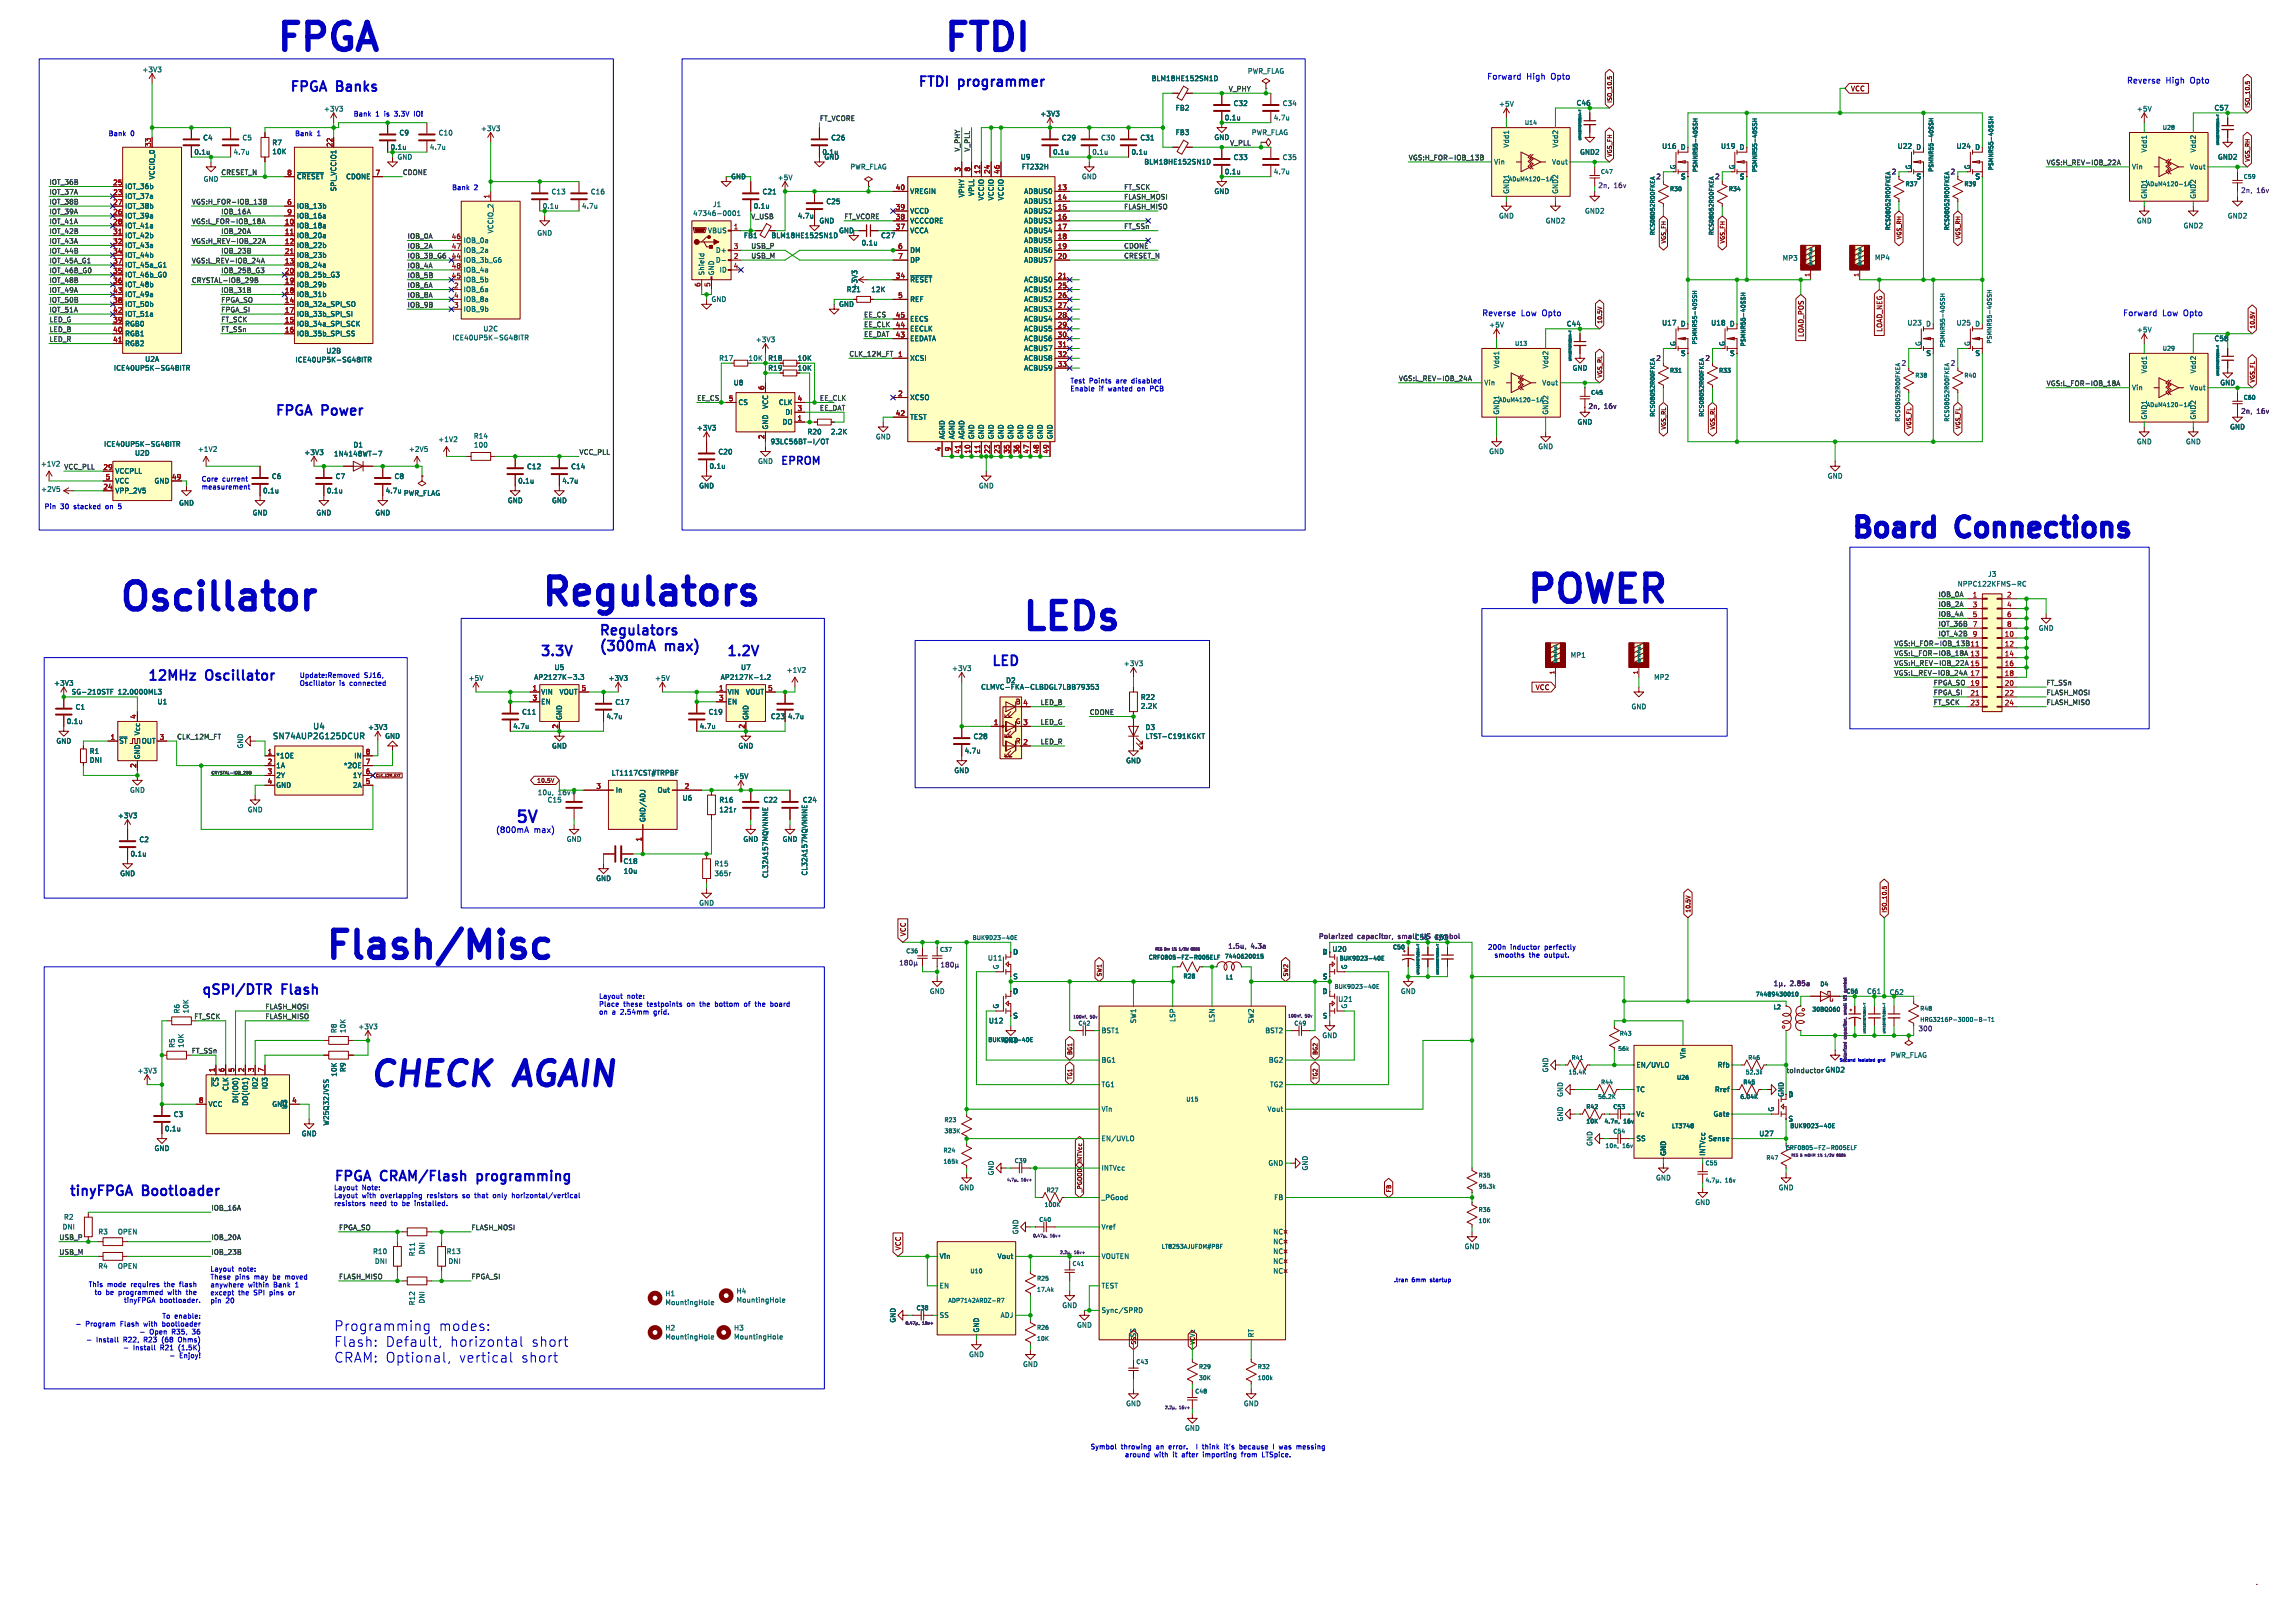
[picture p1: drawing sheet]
<svg xmlns="http://www.w3.org/2000/svg" width="594mm" height="420mm" viewBox="0 0 594 420" stroke-linecap="round" stroke-linejoin="round" font-family="sans-serif">
<defs><g id="words">
<g font-size="9.7" fill="#0000c2">
<text x="71.1" y="13.7">FPGA</text>
<text x="243.8" y="13.7">FTDI</text>
<text x="30.5" y="158.5">Oscillator</text>
<text x="139.7" y="157.2">Regulators</text>
<text x="394.3" y="158">POWER</text>
<text x="264.2" y="163.6">LEDs</text>
<text x="83.8" y="248.7">Flash/Misc</text>
</g>
<text font-size="8.8" fill="#0000c2" x="94.9" y="283">CHECK AGAIN</text>
<g font-size="7.1" fill="#0000c2">
<text x="478.8" y="139.5">Board</text>
<text x="507.5" y="139.5">Connections</text>
</g>
<text font-size="4.2" fill="#0000c2" x="133.3" y="213.1">5V</text>
<g font-size="3.5" fill="#0000c2">
<text x="74.9" y="23.9">FPGA</text>
<text x="87.3" y="23.9">Banks</text>
<text x="237.5" y="22.6">FTDI</text>
<text x="248.3" y="22.6">programmer</text>
<text x="71.1" y="107.7">FPGA</text>
<text x="83.5" y="107.7">Power</text>
<text x="154.9" y="164.6">Regulators</text>
<text x="139.7" y="169.9">3.3V</text>
<text x="154.9" y="168.7">(300mA</text>
<text x="172.4" y="168.7">max)</text>
<text x="188" y="169.9">1.2V</text>
<text x="256.5" y="172.5">LED</text>
<text x="38.1" y="176.3">12MHz</text>
<text x="53.5" y="176.3">Oscillator</text>
<text x="52.1" y="257.6">qSPI/DTR</text>
<text x="73.2" y="257.6">Flash</text>
<text x="86.4" y="305.8">FPGA</text>
<text x="98.7" y="305.8">CRAM/Flash</text>
<text x="124.7" y="305.8">programming</text>
<text x="17.8" y="309.6">tinyFPGA</text>
<text x="37.1" y="309.6">Bootloader</text>
<text x="86.4" y="344.6">Programming</text>
<text x="113.4" y="344.6">modes:</text>
<text x="86.4" y="348.7">Flash:</text>
<text x="86.4" y="352.8">CRAM: Optional,</text>
<text x="99.6" y="348.7">Default,</text>
<text x="116.3" y="348.7">horizontal</text>
<text x="118.6" y="352.8">vertical</text>
<text x="134.6" y="352.8">short</text>
<text x="137.2" y="348.7">short</text>
</g>
<text font-size="2.8" fill="#0000c2" x="201.9" y="120.4">EPROM</text>
<g font-size="2.1" fill="#0000c2">
<text x="384.8" y="20.8">Forward</text>
<text x="395" y="20.8">High</text>
<text x="401.4" y="20.8">Opto</text>
<text x="550.4" y="21.8">Reverse</text>
<text x="560.5" y="21.8">High</text>
<text x="566.9" y="21.8">Opto</text>
<text x="383.5" y="82">Reverse</text>
<text x="393.6" y="82">Low</text>
<text x="399.2" y="82">Opto</text>
<text x="549.4" y="82">Forward</text>
<text x="559.6" y="82">Low</text>
<text x="565.2" y="82">Opto</text>
<text x="128.3" y="215.7">(800mA</text>
<text x="138.1" y="215.7">max)</text>
</g>
<g font-size="2.1" fill="#006464">
<text x="70.5" y="191.5">SN74AUP2G125DCUR</text>
<text x="80.9" y="189">U4</text>
</g>
<g font-size="1.8" fill="#006464">
<text x="36.7" y="18.9">+3V3</text>
<text x="298" y="21.2">BLM18HE152SN1D</text>
<text x="322.8" y="19.3">PWR_FLAG</text>
<text x="83.7" y="29.1">+3V3</text>
<text x="304.2" y="28.8">FB2</text>
<text x="319.2" y="27.6">C32</text>
<text x="331.9" y="27.6">C34</text>
<text x="387.9" y="27.8">+5V</text>
<text x="407.9" y="27.5">C46</text>
<text x="553" y="29.1">+5V</text>
<text x="573" y="28.8">C57</text>
<text x="103.3" y="35.3">C9</text>
<text x="113.4" y="35.3">C10</text>
<text x="124.4" y="34.1">+3V3</text>
<text x="269.1" y="30.3">+3V3</text>
<text x="304.2" y="35.2">FB3</text>
<text x="316.9" y="31.3">0.1u</text>
<text x="323.9" y="35.2">PWR_FLAG</text>
<text x="329.6" y="31.3">4.7u</text>
<text x="50.2" y="40.2">0.1u</text>
<text x="52.5" y="36.5">C4</text>
<text x="60.3" y="40.2">4.7u</text>
<text x="62.6" y="36.5">C5</text>
<text x="70.4" y="37.8">R7</text>
<text x="70.4" y="40.1">10K</text>
<text x="101" y="39">0.1u</text>
<text x="102.7" y="41.5">GND</text>
<text x="111.1" y="39">4.7u</text>
<text x="212.7" y="40.2">0.1u</text>
<text x="213.2" y="41.5">GND</text>
<text x="215" y="36.5">C26</text>
<text x="264.1" y="41.5">U9</text>
<text x="272.4" y="40.2">0.1u</text>
<text x="274.7" y="36.5">C29</text>
<text x="282.6" y="40.2">0.1u</text>
<text x="284.9" y="36.5">C30</text>
<text x="292.7" y="40.2">0.1u</text>
<text x="295" y="36.5">C31</text>
<text x="314.2" y="36.4">GND</text>
<text x="319.2" y="41.6">C33</text>
<text x="331.9" y="41.6">C35</text>
<text x="390.8" y="38.3" transform="rotate(-90 390.8 38.3)">Vdd1</text>
<text x="403.5" y="38.3" transform="rotate(-90 403.5 38.3)">Vdd2</text>
<text x="408.8" y="40.2">GND2</text>
<text x="430.1" y="38.7">U16</text>
<text x="434.9" y="39">D</text>
<text x="445.3" y="38.7">U19</text>
<text x="450.1" y="39">D</text>
<text x="491" y="38.7">U22</text>
<text x="495.9" y="39">D</text>
<text x="506.3" y="38.7">U24</text>
<text x="511.1" y="39">D</text>
<text x="555.9" y="39.6" transform="rotate(-90 555.9 39.6)">Vdd1</text>
<text x="568.6" y="39.6" transform="rotate(-90 568.6 39.6)">Vdd2</text>
<text x="573.9" y="41.5">GND2</text>
<text x="40.2" y="46.6" transform="rotate(-90 40.2 46.6)">VCCIO_0</text>
<text x="52.6" y="47.2">GND</text>
<text x="76.7" y="46.6">~{CRESET}</text>
<text x="89.5" y="46.6">CDONE</text>
<text x="189.1" y="46.6">GND</text>
<text x="201.2" y="46.8">+5V</text>
<text x="220" y="44">PWR_FLAG</text>
<text x="264.4" y="44">FT232H</text>
<text x="279.9" y="46.6">GND</text>
<text x="296.1" y="42.8">BLM18HE152SN1D</text>
<text x="316.9" y="45.3">0.1u</text>
<text x="329.6" y="45.3">4.7u</text>
<text x="386.6" y="42.8">Vin</text>
<text x="401.6" y="42.8">Vout</text>
<text x="433.9" y="43.9" transform="rotate(-90 433.9 43.9)">G</text>
<text x="435" y="46.6">S</text>
<text x="449.2" y="43.9" transform="rotate(-90 449.2 43.9)">G</text>
<text x="450.2" y="46.6">S</text>
<text x="494.9" y="43.9" transform="rotate(-90 494.9 43.9)">G</text>
<text x="495.9" y="46.6">S</text>
<text x="510.1" y="43.9" transform="rotate(-90 510.1 43.9)">G</text>
<text x="511.2" y="46.6">S</text>
<text x="551.7" y="44">Vin</text>
<text x="566.7" y="44">Vout</text>
<text x="32.3" y="51.7">IOT_37a</text>
<text x="32.3" y="49.1">IOT_36b</text>
<text x="87.2" y="49.6" transform="rotate(-90 87.2 49.6)">SPI_VCCIO1</text>
<text x="142.6" y="50.5">C13</text>
<text x="152.8" y="50.5">C16</text>
<text x="184.4" y="53.8">J1</text>
<text x="197.2" y="50.5">C21</text>
<text x="213.8" y="53">C25</text>
<text x="235.5" y="50.4">VREGIN</text>
<text x="249.8" y="51.2" transform="rotate(-90 249.8 51.2)">VPHY</text>
<text x="252.3" y="50.8" transform="rotate(-90 252.3 50.8)">VPLL</text>
<text x="254.9" y="52" transform="rotate(-90 254.9 52)">VCCIO</text>
<text x="257.4" y="52" transform="rotate(-90 257.4 52)">VCCIO</text>
<text x="259.9" y="52" transform="rotate(-90 259.9 52)">VCCIO</text>
<text x="265" y="50.4">ADBUS0</text>
<text x="265" y="52.9">ADBUS1</text>
<text x="314.2" y="50.4">GND</text>
<text x="390.8" y="50.3" transform="rotate(-90 390.8 50.3)">GND1</text>
<text x="403.5" y="50.3" transform="rotate(-90 403.5 50.3)">GND2</text>
<text x="555.9" y="51.6" transform="rotate(-90 555.9 51.6)">GND1</text>
<text x="568.6" y="51.6" transform="rotate(-90 568.6 51.6)">GND2</text>
<text x="32.3" y="56.7">IOT_39a</text>
<text x="32.3" y="54.2">IOT_38b</text>
<text x="32.3" y="59.3">IOT_41a</text>
<text x="76.7" y="59.3">IOB_18a</text>
<text x="76.7" y="54.2">IOB_13b</text>
<text x="76.7" y="56.7">IOB_16a</text>
<text x="140.3" y="54.2">0.1u</text>
<text x="150.5" y="54.2">4.7u</text>
<text x="179.3" y="56.1">47346-0001</text>
<text x="195" y="54.2">0.1u</text>
<text x="206.4" y="56.7">4.7u</text>
<text x="212" y="58">GND</text>
<text x="235.5" y="58">VCCCORE</text>
<text x="235.5" y="55.5">VCCD</text>
<text x="265" y="55.5">ADBUS2</text>
<text x="265" y="58">ADBUS3</text>
<text x="387.9" y="56.7">GND</text>
<text x="399.9" y="58">GND2</text>
<text x="410.1" y="55.5">GND2</text>
<text x="553" y="58">GND</text>
<text x="565" y="59.3">GND2</text>
<text x="576.5" y="56.7">GND2</text>
<text x="32.3" y="61.8">IOT_42b</text>
<text x="32.3" y="64.4">IOT_43a</text>
<text x="76.7" y="61.8">IOB_20a</text>
<text x="76.7" y="64.4">IOB_22b</text>
<text x="119.9" y="63.1">IOB_0a</text>
<text x="119.9" y="65.6">IOB_2a</text>
<text x="127.9" y="60.5" transform="rotate(-90 127.9 60.5)">VCCIO_2</text>
<text x="138.9" y="61.2">GND</text>
<text x="183.1" y="60.6">VBUS</text>
<text x="185.2" y="65.6">D+</text>
<text x="192.4" y="61.8">FB1</text>
<text x="199.5" y="61.8">BLM18HE152SN1D</text>
<text x="217" y="60.6">GND</text>
<text x="222.9" y="63.7">0.1u</text>
<text x="227.9" y="61.8">C27</text>
<text x="235.5" y="60.6">VCCA</text>
<text x="235.5" y="65.6">DM</text>
<text x="265" y="60.6">ADBUS4</text>
<text x="265" y="63.1">ADBUS5</text>
<text x="265" y="65.6">ADBUS6</text>
<text x="32.3" y="66.9">IOT_44b</text>
<text x="32.3" y="72">IOT_46b_G0</text>
<text x="32.3" y="69.4">IOT_45a_G1</text>
<text x="76.7" y="69.4">IOB_24a</text>
<text x="76.7" y="72">IOB_25b_G3</text>
<text x="76.7" y="66.9">IOB_23b</text>
<text x="119.9" y="68.2">IOB_3b_G6</text>
<text x="119.9" y="70.7">IOB_4a</text>
<text x="182.5" y="71.4" transform="rotate(-90 182.5 71.4)">Shield</text>
<text x="185" y="71.4" transform="rotate(-90 185 71.4)">GND</text>
<text x="185.2" y="68.2">D-</text>
<text x="186.1" y="70.7">ID</text>
<text x="235.5" y="68.2">DP</text>
<text x="265" y="68.2">ADBUS7</text>
<text x="461.3" y="67.7">MP3</text>
<text x="485.1" y="67.5">MP4</text>
<text x="32.3" y="74.5">IOT_48b</text>
<text x="32.3" y="77.1">IOT_49a</text>
<text x="76.7" y="77.1">IOB_31b</text>
<text x="76.7" y="74.5">IOB_29b</text>
<text x="119.9" y="75.8">IOB_6a</text>
<text x="119.9" y="73.3">IOB_5b</text>
<text x="219" y="75.8">R21</text>
<text x="222.1" y="75" transform="rotate(-90 222.1 75)">+3V3</text>
<text x="225.4" y="75.8">12K</text>
<text x="235.5" y="73.3">~{RESET}</text>
<text x="265" y="73.3">ACBUS0</text>
<text x="265" y="75.8">ACBUS1</text>
<text x="32.3" y="79.6">IOT_50b</text>
<text x="32.3" y="82.1">IOT_51a</text>
<text x="76.7" y="79.6">IOB_32a_SPI_SO</text>
<text x="76.7" y="82.1">IOB_33b_SPI_SI</text>
<text x="119.9" y="80.9">IOB_9b</text>
<text x="119.9" y="78.3">IOB_8a</text>
<text x="184" y="78.3">GND</text>
<text x="217" y="79.6">GND</text>
<text x="235.5" y="83.4">EECS</text>
<text x="235.5" y="78.3">REF</text>
<text x="265" y="78.3">ACBUS2</text>
<text x="265" y="80.9">ACBUS3</text>
<text x="265" y="83.4">ACBUS4</text>
<text x="32.3" y="84.7">RGB0</text>
<text x="32.3" y="87.2">RGB1</text>
<text x="32.3" y="89.8">RGB2</text>
<text x="76.7" y="84.7">IOB_34a_SPI_SCK</text>
<text x="76.7" y="87.2">IOB_35b_SPI_SS</text>
<text x="117" y="88.3">ICE40UP5K-SG48ITR</text>
<text x="125" y="86">U2C</text>
<text x="195.5" y="88.7">+3V3</text>
<text x="235.5" y="88.5">EEDATA</text>
<text x="235.5" y="86">EECLK</text>
<text x="265" y="86">ACBUS5</text>
<text x="265" y="88.5">ACBUS6</text>
<text x="385.3" y="84.9">+5V</text>
<text x="405.4" y="84.7">C44</text>
<text x="430.1" y="84.4">U17</text>
<text x="433.9" y="89.7" transform="rotate(-90 433.9 89.7)">G</text>
<text x="434.9" y="84.7">D</text>
<text x="442.8" y="84.4">U18</text>
<text x="446.6" y="89.7" transform="rotate(-90 446.6 89.7)">G</text>
<text x="447.6" y="84.7">D</text>
<text x="493.6" y="84.4">U23</text>
<text x="497.4" y="89.7" transform="rotate(-90 497.4 89.7)">G</text>
<text x="498.4" y="84.7">D</text>
<text x="506.3" y="84.4">U25</text>
<text x="510.1" y="89.7" transform="rotate(-90 510.1 89.7)">G</text>
<text x="511.1" y="84.7">D</text>
<text x="553" y="86.2">+5V</text>
<text x="573" y="88.5">C58</text>
<text x="37.5" y="93.8">U2A</text>
<text x="76.3" y="94">ICE40UP5K-SG48ITR</text>
<text x="84.4" y="91.7">U2B</text>
<text x="193.6" y="93.6">10K</text>
<text x="198.7" y="93.6">R18</text>
<text x="235.5" y="93.6">XCSI</text>
<text x="265" y="91">ACBUS7</text>
<text x="265" y="93.6">ACBUS8</text>
<text x="388.2" y="95.5" transform="rotate(-90 388.2 95.5)">Vdd1</text>
<text x="400.9" y="95.5" transform="rotate(-90 400.9 95.5)">Vdd2</text>
<text x="435" y="92.3">S</text>
<text x="447.7" y="92.3">S</text>
<text x="498.5" y="92.3">S</text>
<text x="511.2" y="92.3">S</text>
<text x="29.4" y="96.1">ICE40UP5K-SG48ITR</text>
<text x="189.8" y="99.9">U8</text>
<text x="198.7" y="96.1">R19</text>
<text x="265" y="96.1">ACBUS9</text>
<text x="384" y="99.9">Vin</text>
<text x="399" y="99.9">Vout</text>
<text x="406.9" y="96.1">GND</text>
<text x="551.7" y="101.2">Vin</text>
<text x="555.9" y="96.7" transform="rotate(-90 555.9 96.7)">Vdd1</text>
<text x="566.7" y="101.2">Vout</text>
<text x="568.6" y="96.7" transform="rotate(-90 568.6 96.7)">Vdd2</text>
<text x="574.5" y="99.9">GND</text>
<text x="191" y="105">CS</text>
<text x="199" y="105.9" transform="rotate(-90 199 105.9)">VCC</text>
<text x="201.5" y="105">CLK</text>
<text x="203.2" y="107.5">DI</text>
<text x="235.5" y="103.7">XCSO</text>
<text x="388.2" y="107.4" transform="rotate(-90 388.2 107.4)">GND1</text>
<text x="400.9" y="107.4" transform="rotate(-90 400.9 107.4)">GND2</text>
<text x="122.5" y="113.7">R14</text>
<text x="180.2" y="111.6">+3V3</text>
<text x="199" y="111.3" transform="rotate(-90 199 111.3)">GND</text>
<text x="202.4" y="110.1">DO</text>
<text x="208.9" y="112.6">R20</text>
<text x="214.9" y="112.6">2.2K</text>
<text x="226.6" y="113.9">GND</text>
<text x="235.5" y="108.8">TEST</text>
<text x="244.7" y="113.8" transform="rotate(-90 244.7 113.8)">AGND</text>
<text x="247.2" y="113.8" transform="rotate(-90 247.2 113.8)">AGND</text>
<text x="249.8" y="113.8" transform="rotate(-90 249.8 113.8)">AGND</text>
<text x="252.3" y="113.8" transform="rotate(-90 252.3 113.8)">GND</text>
<text x="254.9" y="113.8" transform="rotate(-90 254.9 113.8)">GND</text>
<text x="257.4" y="113.8" transform="rotate(-90 257.4 113.8)">GND</text>
<text x="259.9" y="113.8" transform="rotate(-90 259.9 113.8)">GND</text>
<text x="262.5" y="113.8" transform="rotate(-90 262.5 113.8)">GND</text>
<text x="265" y="113.8" transform="rotate(-90 265 113.8)">GND</text>
<text x="267.6" y="113.8" transform="rotate(-90 267.6 113.8)">GND</text>
<text x="270.1" y="113.8" transform="rotate(-90 270.1 113.8)">GND</text>
<text x="272.6" y="113.8" transform="rotate(-90 272.6 113.8)">GND</text>
<text x="408.2" y="110.1">GND</text>
<text x="555.9" y="108.7" transform="rotate(-90 555.9 108.7)">GND1</text>
<text x="568.6" y="108.7" transform="rotate(-90 568.6 108.7)">GND2</text>
<text x="577.1" y="111.4">GND</text>
<text x="26.8" y="115.8">ICE40UP5K-SG48ITR</text>
<text x="34.8" y="118.1">U2D</text>
<text x="51.1" y="117.1">+1V2</text>
<text x="78.6" y="118">+3V3</text>
<text x="86.3" y="118.3">1N4148WT-7</text>
<text x="91.4" y="116">D1</text>
<text x="105.7" y="117.1">+2V5</text>
<text x="113.3" y="114.6">+1V2</text>
<text x="122.5" y="116">100</text>
<text x="185.8" y="117.8">C20</text>
<text x="199.3" y="115.2">93LC56BT-I/OT</text>
<text x="385.3" y="117.7">GND</text>
<text x="398" y="116.4">GND</text>
<text x="553" y="115.2">GND</text>
<text x="565.7" y="115.2">GND</text>
<text x="10.4" y="120.9">+1V2</text>
<text x="29.7" y="122.8">VCCPLL</text>
<text x="29.7" y="125.3">VCC</text>
<text x="39.9" y="125.3">GND</text>
<text x="70.2" y="124.2">C6</text>
<text x="86.8" y="124.2">C7</text>
<text x="102" y="124.2">C8</text>
<text x="134" y="125.3">0.1u</text>
<text x="136.3" y="121.6">C12</text>
<text x="145.4" y="125.3">4.7u</text>
<text x="147.7" y="121.6">C14</text>
<text x="183.5" y="121.5">0.1u</text>
<text x="196.1" y="120.2">GND</text>
<text x="472.9" y="124.1">GND</text>
<text x="10.5" y="127.5">+2V5</text>
<text x="29.7" y="127.9">VPP_2V5</text>
<text x="46.2" y="131">GND</text>
<text x="68" y="127.9">0.1u</text>
<text x="84.5" y="127.9">0.1u</text>
<text x="99.7" y="127.9">4.7u</text>
<text x="104.4" y="128.5">PWR_FLAG</text>
<text x="131.3" y="130.4">GND</text>
<text x="142.7" y="130.4">GND</text>
<text x="180.8" y="126.6">GND</text>
<text x="253.2" y="126.6">GND</text>
<text x="65.3" y="133.6">GND</text>
<text x="81.8" y="133.6">GND</text>
<text x="97" y="133.6">GND</text>
<text x="514.4" y="149.5">J3</text>
<text x="506.6" y="152">NPPC122KFMS-RC</text>
<text x="527.6" y="163.4">GND</text>
<text x="143.4" y="173.6">U5</text>
<text x="191.7" y="173.6">U7</text>
<text x="246.3" y="173.8">+3V3</text>
<text x="290.7" y="172.6">+3V3</text>
<text x="406.4" y="170.4">MP1</text>
<text x="13.9" y="177.6">+3V3</text>
<text x="18.4" y="179.9">SG-210STF</text>
<text x="30.5" y="179.9">12.0000ML3</text>
<text x="121.2" y="176.4">+5V</text>
<text x="138.1" y="176.1">AP2127K-3.3</text>
<text x="140" y="179.9">VIN</text>
<text x="144.7" y="179.9">VOUT</text>
<text x="157.4" y="176.4">+3V3</text>
<text x="169.4" y="176.4">+5V</text>
<text x="186.4" y="176.1">AP2127K-1.2</text>
<text x="188.2" y="179.9">VIN</text>
<text x="192.9" y="179.9">VOUT</text>
<text x="203.5" y="174.3">+1V2</text>
<text x="253.8" y="178.7">CLMVC-FKA-CLBDGL7LBB79353</text>
<text x="260.3" y="177">D2</text>
<text x="428" y="176.1">MP2</text>
<text x="19.4" y="183.8">C1</text>
<text x="40.6" y="182.5">U1</text>
<text x="135" y="185.1">C11</text>
<text x="140" y="182.5">EN</text>
<text x="159.1" y="182.6">C17</text>
<text x="183.3" y="185.1">C19</text>
<text x="188.2" y="182.5">EN</text>
<text x="295.2" y="181.3">R22</text>
<text x="295.2" y="183.6">2.2K</text>
<text x="422.1" y="183.7">GND</text>
<text x="17.2" y="187.6">0.1u</text>
<text x="36.4" y="190.4" transform="rotate(-90 36.4 190.4)">Vcc</text>
<text x="95.1" y="189.1">+3V3</text>
<text x="99.6" y="191.4">GND</text>
<text x="132.7" y="188.8">4.7u</text>
<text x="145.6" y="186.4" transform="rotate(-90 145.6 186.4)">GND</text>
<text x="156.9" y="186.3">4.7u</text>
<text x="181" y="188.8">4.7u</text>
<text x="193.9" y="186.4" transform="rotate(-90 193.9 186.4)">GND</text>
<text x="199.4" y="186.3">C23</text>
<text x="203.8" y="186.3">4.7u</text>
<text x="251.9" y="191.5">C28</text>
<text x="296.4" y="189.1">D3</text>
<text x="296.4" y="191.4">LTST-C191KGKT</text>
<text x="14.5" y="192.6">GND</text>
<text x="23.1" y="195.3">R1</text>
<text x="23.1" y="197.6">DNI</text>
<text x="30.7" y="192.6">~{ST}</text>
<text x="36.4" y="196.6" transform="rotate(-90 36.4 196.6)">GND</text>
<text x="36.6" y="192.6">OUT</text>
<text x="63.1" y="193.8" transform="rotate(-90 63.1 193.8)">GND</text>
<text x="71.4" y="196.4">*1OE</text>
<text x="91.6" y="196.4">IN</text>
<text x="142.7" y="193.9">GND</text>
<text x="191" y="193.9">GND</text>
<text x="249.6" y="195.2">4.7u</text>
<text x="291.3" y="197.7">GND</text>
<text x="71.4" y="199">1A</text>
<text x="71.4" y="201.5">2Y</text>
<text x="88.9" y="199">*2OE</text>
<text x="91.2" y="201.5">1Y</text>
<text x="158.2" y="200.9">LT1117CST#TRPBF</text>
<text x="189.7" y="201.8">+5V</text>
<text x="246.9" y="200.3">GND</text>
<text x="33.5" y="205.3">GND</text>
<text x="71.4" y="204.1">GND</text>
<text x="91.2" y="204.1">2A</text>
<text x="139.1" y="206">10u,</text>
<text x="141.6" y="207.9">C15</text>
<text x="144.4" y="206">16v+</text>
<text x="159.3" y="205.3">In</text>
<text x="170.1" y="205.3">Out</text>
<text x="176.5" y="207.4">U6</text>
<text x="186.1" y="207.9">R16</text>
<text x="197.5" y="207.9">C22</text>
<text x="207.7" y="207.9">C24</text>
<text x="30.4" y="211.9">+3V3</text>
<text x="64" y="210.4">GND</text>
<text x="167.2" y="212.9" transform="rotate(-90 167.2 212.9)">GND/ADJ</text>
<text x="186.1" y="210.4">121r</text>
<text x="33.7" y="221.8">0.1u</text>
<text x="36" y="218.1">C2</text>
<text x="146.6" y="218">GND</text>
<text x="192.3" y="218">GND</text>
<text x="202.4" y="218">GND</text>
<text x="31" y="226.9">GND</text>
<text x="161.2" y="223.7">C18</text>
<text x="161.3" y="226.3">10u</text>
<text x="184.8" y="226.9">365r</text>
<text x="184.8" y="224.4">R15</text>
<text x="199" y="227.3" transform="rotate(-90 199 227.3)">CL32A157MQVNNNE</text>
<text x="209.1" y="226.7" transform="rotate(-90 209.1 226.7)">CL32A157MQVNNNE</text>
<text x="154.2" y="228.2">GND</text>
<text x="180.8" y="234.5">GND</text>
<text x="362" y="243.2">smallC51</text>
<text x="368.3" y="243.2">US C52</text>
<text x="372" y="243.2">symbol</text>
<text x="255.6" y="248.8">U11</text>
<text x="258.7" y="251" transform="rotate(-90 258.7 251)">G</text>
<text x="262.1" y="247.2">D</text>
<text x="342.2" y="247.2">D</text>
<text x="344.7" y="246.5">U20</text>
<text x="348.8" y="251" transform="rotate(-90 348.8 251)">G</text>
<text x="240.5" y="257.4">GND</text>
<text x="262.1" y="257.4">D</text>
<text x="342.2" y="257.4">D</text>
<text x="342.2" y="253.6">S</text>
<text x="362.5" y="257.4">GND</text>
<text x="483.1" y="257.4">C61</text>
<text x="46.7" y="262.4" transform="rotate(-90 46.7 262.4)">R6</text>
<text x="49" y="262.4" transform="rotate(-90 49 262.4)">10K</text>
<text x="258.7" y="261.1" transform="rotate(-90 258.7 261.1)">G</text>
<text x="262.1" y="263.8">S</text>
<text x="342.2" y="263.8">S</text>
<text x="346.3" y="259.4">U21</text>
<text x="348.8" y="261.1" transform="rotate(-90 348.8 261.1)">G</text>
<text x="87.3" y="267.5" transform="rotate(-90 87.3 267.5)">R8</text>
<text x="89.6" y="267.5" transform="rotate(-90 89.6 267.5)">10K</text>
<text x="92.6" y="266.5">+3V3</text>
<text x="255.8" y="265">U12</text>
<text x="285" y="267.6">BST1</text>
<text x="294.2" y="264.9" transform="rotate(-90 294.2 264.9)">SW1</text>
<text x="304.4" y="264.6" transform="rotate(-90 304.4 264.6)">LSP</text>
<text x="314.6" y="264.6" transform="rotate(-90 314.6 264.6)">LSN</text>
<text x="324.7" y="264.9" transform="rotate(-90 324.7 264.9)">SW2</text>
<text x="327.4" y="267.6">BST2</text>
<text x="342.1" y="268.8">GND</text>
<text x="45.4" y="271.3" transform="rotate(-90 45.4 271.3)">R5</text>
<text x="47.7" y="271.3" transform="rotate(-90 47.7 271.3)">10K</text>
<text x="259.6" y="270.1">GND</text>
<text x="285" y="275.2">BG1</text>
<text x="328.3" y="275.2">BG2</text>
<text x="436.5" y="274.1" transform="rotate(-90 436.5 274.1)">Vin</text>
<text x="489.2" y="273.9">PWR_FLAG</text>
<text x="35.5" y="278">+3V3</text>
<text x="56.7" y="281.3" transform="rotate(-90 56.7 281.3)">~{CS}</text>
<text x="66.9" y="282" transform="rotate(-90 66.9 282)">IO2</text>
<text x="69.4" y="282" transform="rotate(-90 69.4 282)">IO3</text>
<text x="87.4" y="278.7" transform="rotate(-90 87.4 278.7)">10K</text>
<text x="89.7" y="277.5" transform="rotate(-90 89.7 277.5)">R9</text>
<text x="285" y="281.5">TG1</text>
<text x="328.6" y="281.5">TG2</text>
<text x="400.9" y="277.6" transform="rotate(-90 400.9 277.6)">GND</text>
<text x="423.4" y="276.5">EN/UVLO</text>
<text x="444.5" y="276.5">Rfb</text>
<text x="472.3" y="277.7">GND2</text>
<text x="53.8" y="286.6">VCC</text>
<text x="59.3" y="282.4" transform="rotate(-90 59.3 282.4)">CLK</text>
<text x="61.8" y="285.6" transform="rotate(-90 61.8 285.6)">DI(IO0)</text>
<text x="64.4" y="286.3" transform="rotate(-90 64.4 286.3)">DO(IO1)</text>
<text x="70.3" y="286.6">GND</text>
<text x="74.5" y="287.1" transform="rotate(-90 74.5 287.1)">U3</text>
<text x="285" y="287.9">Vin</text>
<text x="327.9" y="287.9">Vout</text>
<text x="404.7" y="284" transform="rotate(-90 404.7 284)">GND</text>
<text x="423.4" y="282.8">TC</text>
<text x="443.7" y="282.8">Rref</text>
<text x="459.3" y="287.8" transform="rotate(-90 459.3 287.8)">G</text>
<text x="462.8" y="284.1">D</text>
<text x="42.6" y="293">0.1u</text>
<text x="44.8" y="289.3">C3</text>
<text x="85.3" y="291.4" transform="rotate(-90 85.3 291.4)">W25Q32JVSS</text>
<text x="404.7" y="290.3" transform="rotate(-90 404.7 290.3)">GND</text>
<text x="423.4" y="289.2">Vc</text>
<text x="443.4" y="289.2">Gate</text>
<text x="462.8" y="290.4">S</text>
<text x="39.9" y="298">GND</text>
<text x="78" y="294.2">GND</text>
<text x="285" y="295.5">EN/UVLO</text>
<text x="412.3" y="296.7" transform="rotate(-90 412.3 296.7)">GND</text>
<text x="423.4" y="295.5">SS</text>
<text x="431.4" y="299.2" transform="rotate(-90 431.4 299.2)">GND</text>
<text x="441.6" y="299.2" transform="rotate(-90 441.6 299.2)">INTVcc</text>
<text x="442" y="295.5">Sense</text>
<text x="455.2" y="294.2">U27</text>
<text x="257.4" y="304.3" transform="rotate(-90 257.4 304.3)">GND</text>
<text x="285" y="303.1">INTVcc</text>
<text x="328.2" y="301.9">GND</text>
<text x="338.7" y="303" transform="rotate(-90 338.7 303)">GND</text>
<text x="428.5" y="305.7">GND</text>
<text x="248.2" y="308.2">GND</text>
<text x="285" y="310.7">_PGood</text>
<text x="329.7" y="310.7">FB</text>
<text x="460.2" y="308.2">GND</text>
<text x="16.4" y="315.8">R2</text>
<text x="438.7" y="312">GND</text>
<text x="16.1" y="318.4">DNI</text>
<text x="25.3" y="319.6">R3</text>
<text x="30.4" y="319.6">OPEN</text>
<text x="263.8" y="319.5" transform="rotate(-90 263.8 319.5)">GND</text>
<text x="285" y="318.4">Vref</text>
<text x="329.4" y="319.6">NC</text>
<text x="329.4" y="322.2">NC</text>
<text x="379" y="323.4">GND</text>
<text x="25.3" y="328.5">R4</text>
<text x="30.4" y="328.5">OPEN</text>
<text x="96.4" y="324.7">R10</text>
<text x="96.9" y="327.3">DNI</text>
<text x="107.5" y="325.2" transform="rotate(-90 107.5 325.2)">R11</text>
<text x="110.1" y="324.7" transform="rotate(-90 110.1 324.7)">DNI</text>
<text x="115.5" y="324.7">R13</text>
<text x="116" y="327.3">DNI</text>
<text x="243.1" y="326">Vin</text>
<text x="258.1" y="326">Vout</text>
<text x="285" y="326">VOUTEN</text>
<text x="329.4" y="327.3">NC</text>
<text x="329.4" y="329.8">NC</text>
<text x="329.4" y="324.7">NC</text>
<text x="172.1" y="335.6">H1</text>
<text x="190.5" y="335">H4</text>
<text x="243.1" y="333.6">EN</text>
<text x="285" y="333.6">TEST</text>
<text x="107.5" y="337.9" transform="rotate(-90 107.5 337.9)">R12</text>
<text x="110.1" y="337.4" transform="rotate(-90 110.1 337.4)">DNI</text>
<text x="172.1" y="337.9">MountingHole</text>
<text x="190.5" y="337.3">MountingHole</text>
<text x="243.1" y="341.2">SS</text>
<text x="258.9" y="341.2">ADJ</text>
<text x="274.8" y="338.7">GND</text>
<text x="285" y="340">Sync/SPRD</text>
<text x="172.1" y="344.5">H2</text>
<text x="172.1" y="346.8">MountingHole</text>
<text x="189.9" y="344.5">H3</text>
<text x="189.9" y="346.8">MountingHole</text>
<text x="232" y="342.4" transform="rotate(-90 232 342.4)">GND</text>
<text x="253.6" y="344.9" transform="rotate(-90 253.6 344.9)">GND</text>
<text x="278.6" y="343.8">GND</text>
<text x="294.2" y="346.2" transform="rotate(-90 294.2 346.2)">SS</text>
<text x="309.5" y="346.2" transform="rotate(-90 309.5 346.2)">Vc</text>
<text x="324.7" y="346.2" transform="rotate(-90 324.7 346.2)">RT</text>
<text x="250.7" y="351.4">GND</text>
<text x="264.7" y="353.9">GND</text>
<text x="291.3" y="364.1">GND</text>
<text x="321.8" y="364.1">GND</text>
<text x="306.6" y="370.4">GND</text>
</g>
<g font-size="1.8" fill="#0f0f0f">
<text x="317.9" y="23.8">V_PHY</text>
<text x="212.1" y="31.4">FT_VCORE</text>
<text x="248.6" y="39.4" transform="rotate(-90 248.6 39.4)">V_PHY</text>
<text x="251.1" y="39.4" transform="rotate(-90 251.1 39.4)">V_PLL</text>
<text x="318.3" y="37.8">V_PLL</text>
<text x="364.5" y="41.6">VGS:H_FOR-IOB_13B</text>
<text x="12.7" y="47.9">IOT_36B</text>
<text x="57.1" y="45.4">CRESET_N</text>
<text x="104.1" y="45.4">CDONE</text>
<text x="529.6" y="42.8">VGS:H_REV-IOB_22A</text>
<text x="12.7" y="50.5">IOT_37A</text>
<text x="12.7" y="53">IOT_38B</text>
<text x="49.5" y="53">VGS:H_FOR-IOB_13B</text>
<text x="290.8" y="49.2">FT_SCK</text>
<text x="290.8" y="51.7">FLASH_MOSI</text>
<text x="12.7" y="55.5">IOT_39A</text>
<text x="12.7" y="58.1">IOT_41A</text>
<text x="49.5" y="58.1">VGS:L_FOR-IOB_18A</text>
<text x="57.1" y="55.5">IOB_16A</text>
<text x="194.3" y="56.8">V_USB</text>
<text x="218.4" y="56.8">FT_VCORE</text>
<text x="290.8" y="54.3">FLASH_MISO</text>
<text x="290.8" y="59.3">FT_SSn</text>
<text x="12.7" y="65.7">IOT_44B</text>
<text x="12.7" y="60.6">IOT_42B</text>
<text x="12.7" y="63.2">IOT_43A</text>
<text x="49.5" y="63.2">VGS:H_REV-IOB_22A</text>
<text x="57.1" y="60.6">IOB_20A</text>
<text x="57.1" y="65.7">IOB_23B</text>
<text x="105.4" y="64.4">IOB_2A</text>
<text x="105.4" y="61.9">IOB_0A</text>
<text x="194.3" y="64.4">USB_P</text>
<text x="290.8" y="64.4">CDONE</text>
<text x="12.7" y="68.2">IOT_45A_G1</text>
<text x="12.7" y="70.8">IOT_46B_G0</text>
<text x="49.5" y="68.2">VGS:L_REV-IOB_24A</text>
<text x="57.1" y="70.8">IOB_25B_G3</text>
<text x="105.4" y="67">IOB_3B_G6</text>
<text x="105.4" y="69.5">IOB_4A</text>
<text x="194.3" y="67">USB_M</text>
<text x="290.8" y="67">CRESET_N</text>
<text x="12.7" y="75.9">IOT_49A</text>
<text x="12.7" y="73.3">IOT_48B</text>
<text x="49.5" y="73.3">CRYSTAL-IOB_29B</text>
<text x="57.1" y="75.9">IOB_31B</text>
<text x="105.4" y="77.1">IOB_8A</text>
<text x="105.4" y="74.6">IOB_6A</text>
<text x="105.4" y="72">IOB_5B</text>
<text x="12.7" y="78.4">IOT_50B</text>
<text x="12.7" y="83.5">LED_G</text>
<text x="12.7" y="80.9">IOT_51A</text>
<text x="57.1" y="83.5">FT_SCK</text>
<text x="57.1" y="78.4">FPGA_SO</text>
<text x="57.1" y="80.9">FPGA_SI</text>
<text x="105.4" y="79.7">IOB_9B</text>
<text x="223.5" y="82.2">EE_CS</text>
<text x="12.7" y="88.6">LED_R</text>
<text x="12.7" y="86">LED_B</text>
<text x="57.1" y="86">FT_SSn</text>
<text x="223.5" y="84.7">EE_CLK</text>
<text x="223.5" y="87.3">EE_DAT</text>
<text x="219.7" y="92.4">CLK_12M_FT</text>
<text x="361.9" y="98.7">VGS:L_REV-IOB_24A</text>
<text x="529.6" y="100">VGS:L_FOR-IOB_18A</text>
<text x="180.3" y="103.8">EE_CS</text>
<text x="212.1" y="106.3">EE_DAT</text>
<text x="212.1" y="103.8">EE_CLK</text>
<text x="149.9" y="117.8">VCC_PLL</text>
<text x="16.5" y="121.6">VCC_PLL</text>
<text x="501.6" y="154.6">IOB_0A</text>
<text x="501.6" y="157.1">IOB_2A</text>
<text x="501.6" y="159.7">IOB_4A</text>
<text x="490.2" y="167.3">VGS:H_FOR-IOB_13B</text>
<text x="501.6" y="164.8">IOT_42B</text>
<text x="501.6" y="162.2">IOT_36B</text>
<text x="509.9" y="167.4">11</text>
<text x="490.2" y="169.8">VGS:L_FOR-IOB_18A</text>
<text x="490.2" y="172.4">VGS:H_REV-IOB_22A</text>
<text x="490.2" y="174.9">VGS:L_REV-IOB_24A</text>
<text x="500.4" y="177.5">FPGA_SO 19</text>
<text x="500.4" y="180">FPGA_SI</text>
<text x="529.6" y="177.5">FT_SSn</text>
<text x="529.6" y="180">FLASH_MOSI</text>
<text x="269.2" y="182.5">LED_B</text>
<text x="281.9" y="185.1">CDONE</text>
<text x="500.4" y="182.5">FT_SCK</text>
<text x="529.6" y="182.5">FLASH_MISO</text>
<text x="45.7" y="191.4">CLK_12M_FT</text>
<text x="269.2" y="187.6">LED_G</text>
<text x="269.2" y="192.7">LED_R</text>
<text x="50.2" y="263.8">FT_SCK</text>
<text x="68.6" y="261.3">FLASH_MOSI</text>
<text x="68.6" y="263.8">FLASH_MISO</text>
<text x="49.5" y="272.7">FT_SSn</text>
<text x="462.3" y="277.8">toInductor</text>
<text x="54.6" y="313.3">IOB_16A</text>
<text x="15.2" y="321">USB_P</text>
<text x="54.6" y="321">IOB_20A</text>
<text x="87.6" y="318.4">FPGA_SO</text>
<text x="121.9" y="318.4">FLASH_MOSI</text>
<text x="15.2" y="324.8">USB_M</text>
<text x="54.6" y="324.8">IOB_23B</text>
<text x="87.6" y="331.1">FLASH_MISO</text>
<text x="121.9" y="331.1">FPGA_SI</text>
</g>
<g font-size="1.8" fill="#840000">
<text x="478.9" y="23.8">VCC</text>
<text x="467" y="87.3" transform="rotate(-90 467 87.3)">LOAD_POS</text>
<text x="487.4" y="86" transform="rotate(-90 487.4 86)">LOAD_NEG</text>
<text x="206.3" y="93.6">10K</text>
<text x="206.3" y="96.1">10K</text>
<text x="397.3" y="178.8">VCC</text>
<text x="262.8" y="182.5">B</text>
<text x="262.8" y="187.6">G</text>
<text x="262.8" y="192.6">R</text>
<text x="234.6" y="242.4" transform="rotate(-90 234.6 242.4)">VCC</text>
<text x="461.9" y="284" transform="rotate(-90 461.9 284)">GND</text>
<text x="233.4" y="323.7" transform="rotate(-90 233.4 323.7)">VCC</text>
</g>
<g font-size="1.8" fill="#0000c2">
<text x="27.9" y="35.3">Bank</text>
<text x="34" y="35.3">0</text>
<text x="76.2" y="35.3">Bank</text>
<text x="82.3" y="35.3">1</text>
<text x="91.4" y="30.2">Bank</text>
<text x="97.2" y="30.2">1</text>
<text x="99.6" y="30.2">is</text>
<text x="102.4" y="30.2">3.3V</text>
<text x="107.7" y="30.2">IO!</text>
<text x="116.8" y="49.3">Bank</text>
<text x="122.9" y="49.3">2</text>
<text x="276.9" y="99.3">Test</text>
<text x="276.9" y="101.4">Enable</text>
<text x="282.1" y="99.3">Points</text>
<text x="284.7" y="101.4">if</text>
<text x="287.5" y="101.4">wanted</text>
<text x="289.5" y="99.3">are</text>
<text x="294" y="99.3">disabled</text>
<text x="295.6" y="101.4">on</text>
<text x="299.3" y="101.4">PCB</text>
<text x="52.1" y="124.7">Core</text>
<text x="57.5" y="124.7">current</text>
<text x="11.4" y="131.8">Pin</text>
<text x="15.6" y="131.8">30</text>
<text x="19.2" y="131.8">stacked</text>
<text x="27.6" y="131.8">on</text>
<text x="31.1" y="131.8">5</text>
<text x="52.1" y="126.8">measurement</text>
<text x="77.5" y="175.5">Update:Removed</text>
<text x="77.5" y="177.6">Oscillator</text>
<text x="87.8" y="177.6">is</text>
<text x="90.6" y="177.6">connected</text>
<text x="94.2" y="175.5">SJ16,</text>
<text x="385" y="246">200n</text>
<text x="390.9" y="246">inductor</text>
<text x="399.9" y="246">perfectly</text>
<text x="386.7" y="248">smooths</text>
<text x="395.7" y="248">the</text>
<text x="399.9" y="248">output.</text>
<text x="154.9" y="258.6">Layout</text>
<text x="154.9" y="260.6">Place</text>
<text x="154.9" y="262.6">on</text>
<text x="158.4" y="262.6">a</text>
<text x="160.7" y="262.6">2.54mm</text>
<text x="161.4" y="260.6">these</text>
<text x="162.3" y="258.6">note:</text>
<text x="167.6" y="260.6">testpoints</text>
<text x="169.5" y="262.6">grid.</text>
<text x="178.2" y="260.6">on</text>
<text x="181.6" y="260.6">the</text>
<text x="185.8" y="260.6">bottom</text>
<text x="193.5" y="260.6">of</text>
<text x="196.6" y="260.6">the</text>
<text x="200.7" y="260.6">board</text>
<text x="86.4" y="308.1">Layout</text>
<text x="86.4" y="310.1">Layout</text>
<text x="93.7" y="308.1">Note:</text>
<text x="93.7" y="310.1">with</text>
<text x="98.7" y="310.1">overlapping</text>
<text x="110.9" y="310.1">resistors</text>
<text x="120.3" y="310.1">so</text>
<text x="123.6" y="310.1">that</text>
<text x="128.5" y="310.1">only</text>
<text x="133.6" y="310.1">horizontal/vertical</text>
<text x="86.4" y="312.2">resistors</text>
<text x="95.8" y="312.2">need</text>
<text x="101.4" y="312.2">to</text>
<text x="104.4" y="312.2">be</text>
<text x="107.9" y="312.2">installed.</text>
<text x="54.4" y="329.1">Layout</text>
<text x="61.7" y="329.1">note:</text>
<text x="22.8" y="333.1">This</text>
<text x="24.4" y="335.2">to</text>
<text x="27.4" y="335.2">be</text>
<text x="27.8" y="333.1">mode</text>
<text x="30.8" y="335.2">programmed</text>
<text x="34" y="333.1">requires</text>
<text x="42.9" y="333.1">the</text>
<text x="43.8" y="335.2">with</text>
<text x="47" y="333.1">flash</text>
<text x="48.7" y="335.2">the</text>
<text x="54.4" y="331.2">These</text>
<text x="54.4" y="333.2">anywhere</text>
<text x="54.4" y="335.3">except</text>
<text x="60.8" y="331.2">pins</text>
<text x="61.7" y="335.3">the</text>
<text x="64.2" y="333.2">within</text>
<text x="65.8" y="335.3">SPI</text>
<text x="66" y="331.2">may</text>
<text x="70.1" y="335.3">pins</text>
<text x="70.9" y="331.2">be</text>
<text x="71" y="333.2">Bank</text>
<text x="74.3" y="331.2">moved</text>
<text x="75.2" y="335.3">or</text>
<text x="76.7" y="333.2">1</text>
<text x="32" y="337.2">tinyFPGA</text>
<text x="41.3" y="337.2">bootloader.</text>
<text x="41.9" y="341.3">To enable:</text>
<text x="54.4" y="337.3">pin</text>
<text x="58.4" y="337.3">20</text>
<text x="22.1" y="343.4">Program</text>
<text x="24.9" y="347.5">Install</text>
<text x="31.3" y="343.4">Flash</text>
<text x="32.1" y="347.5">R22,</text>
<text x="37.5" y="347.5">R23</text>
<text x="37.5" y="343.4">with</text>
<text x="38.7" y="345.4">Open</text>
<text x="42.4" y="347.5">(68</text>
<text x="42.5" y="343.4">bootloader</text>
<text x="44.6" y="345.4">R35,</text>
<text x="46.8" y="347.5">Ohms)</text>
<text x="50.1" y="345.4">36</text>
<text x="34.5" y="349.5">Install</text>
<text x="41.6" y="349.5">R21</text>
<text x="46.4" y="351.5">Enjoy!</text>
<text x="46.5" y="349.5">(1.5K)</text>
<text x="282.2" y="375.3">Symbol</text>
<text x="290.2" y="375.3">throwing</text>
<text x="291" y="377.3">around</text>
<text x="298.7" y="377.3">with</text>
<text x="299.4" y="375.3">an</text>
<text x="302.8" y="375.3">error.</text>
<text x="303.7" y="377.3">it</text>
<text x="306.2" y="377.3">after</text>
<text x="311.9" y="377.3">importing</text>
<text x="312.2" y="375.3">think</text>
<text x="318" y="375.3">it's</text>
<text x="322.1" y="377.3">from</text>
<text x="322.1" y="375.3">because</text>
<text x="327.6" y="377.3">LTSpice.</text>
<text x="331" y="375.3">I</text>
<text x="332.8" y="375.3">was</text>
<text x="337.5" y="375.3">messing</text>
</g>
<g font-size="1.8" fill="#a90000">
<text x="39.1" y="38.1" transform="rotate(-90 39.1 38.1)">33</text>
<text x="86.1" y="38.1" transform="rotate(-90 86.1 38.1)">22</text>
<text x="74.2" y="45.5">8</text>
<text x="97.1" y="45.5">7</text>
<text x="248.7" y="44.5" transform="rotate(-90 248.7 44.5)">3</text>
<text x="251.2" y="44.5" transform="rotate(-90 251.2 44.5)">8</text>
<text x="253.7" y="45.1" transform="rotate(-90 253.7 45.1)">12</text>
<text x="256.3" y="45.1" transform="rotate(-90 256.3 45.1)">24</text>
<text x="258.8" y="45.1" transform="rotate(-90 258.8 45.1)">46</text>
<text x="29.2" y="50.5">23</text>
<text x="29.2" y="48">25</text>
<text x="29.2" y="53.1">27</text>
<text x="74.2" y="53.1">6</text>
<text x="126.7" y="51.5" transform="rotate(-90 126.7 51.5)">1</text>
<text x="231.7" y="49.3">40</text>
<text x="273.6" y="49.3">13</text>
<text x="273.6" y="51.8">14</text>
<text x="29.2" y="55.6">26</text>
<text x="29.2" y="58.2">28</text>
<text x="73.6" y="58.2">10</text>
<text x="74.2" y="55.6">9</text>
<text x="189.8" y="59.4">1</text>
<text x="231.7" y="59.4">37</text>
<text x="231.7" y="56.9">38</text>
<text x="231.7" y="54.4">39</text>
<text x="273.6" y="54.4">15</text>
<text x="273.6" y="56.9">16</text>
<text x="273.6" y="59.4">17</text>
<text x="29.2" y="60.7">31</text>
<text x="29.2" y="63.2">32</text>
<text x="29.2" y="65.8">34</text>
<text x="73.6" y="60.7">11</text>
<text x="73.6" y="63.2">12</text>
<text x="73.6" y="65.8">21</text>
<text x="116.8" y="62">46</text>
<text x="116.8" y="64.5">47</text>
<text x="189.8" y="64.5">3</text>
<text x="232.3" y="64.5">6</text>
<text x="273.6" y="62">18</text>
<text x="273.6" y="64.5">19</text>
<text x="29.2" y="70.9">35</text>
<text x="29.2" y="68.3">37</text>
<text x="73.6" y="68.3">13</text>
<text x="73.6" y="70.9">20</text>
<text x="116.8" y="67.1">44</text>
<text x="116.8" y="69.6">48</text>
<text x="189.8" y="67.1">2</text>
<text x="189.8" y="69.6">4</text>
<text x="232.3" y="67.1">7</text>
<text x="273.6" y="67.1">20</text>
<text x="29.2" y="73.4">36</text>
<text x="29.2" y="75.9">43</text>
<text x="73.6" y="75.9">18</text>
<text x="73.6" y="73.4">19</text>
<text x="116.8" y="72.1">45</text>
<text x="117.4" y="74.7">2</text>
<text x="117.4" y="77.2">4</text>
<text x="181.4" y="74.4" transform="rotate(-90 181.4 74.4)">6</text>
<text x="183.9" y="74.4" transform="rotate(-90 183.9 74.4)">5</text>
<text x="231.7" y="72.1">34</text>
<text x="232.3" y="77.2">5</text>
<text x="273.6" y="72.1">21</text>
<text x="273.6" y="74.7">25</text>
<text x="273.6" y="77.2">26</text>
<text x="29.2" y="78.5">38</text>
<text x="29.2" y="83.6">39</text>
<text x="29.2" y="81">42</text>
<text x="73.6" y="78.5">14</text>
<text x="73.6" y="83.6">15</text>
<text x="73.6" y="81">17</text>
<text x="117.4" y="79.8">3</text>
<text x="231.7" y="82.3">45</text>
<text x="273.6" y="79.8">27</text>
<text x="273.6" y="82.3">28</text>
<text x="29.2" y="86.1">40</text>
<text x="29.2" y="88.6">41</text>
<text x="73.6" y="86.1">16</text>
<text x="231.7" y="87.4">43</text>
<text x="231.7" y="84.8">44</text>
<text x="273.6" y="84.8">29</text>
<text x="273.6" y="87.4">30</text>
<text x="273.6" y="89.9">31</text>
<text x="232.3" y="92.5">1</text>
<text x="273.6" y="92.5">32</text>
<text x="273.6" y="95">33</text>
<text x="197.9" y="101" transform="rotate(-90 197.9 101)">6</text>
<text x="188.5" y="103.9">5</text>
<text x="206.3" y="106.4">3</text>
<text x="206.3" y="103.9">4</text>
<text x="231.7" y="107.7">42</text>
<text x="232.3" y="102.6">2</text>
<text x="197.9" y="113.7" transform="rotate(-90 197.9 113.7)">2</text>
<text x="206.3" y="109">1</text>
<text x="243.6" y="116.9" transform="rotate(-90 243.6 116.9)">4</text>
<text x="246.1" y="116.9" transform="rotate(-90 246.1 116.9)">9</text>
<text x="248.7" y="117.5" transform="rotate(-90 248.7 117.5)">41</text>
<text x="251.2" y="117.5" transform="rotate(-90 251.2 117.5)">10</text>
<text x="253.7" y="117.5" transform="rotate(-90 253.7 117.5)">11</text>
<text x="256.3" y="117.5" transform="rotate(-90 256.3 117.5)">22</text>
<text x="258.8" y="117.5" transform="rotate(-90 258.8 117.5)">23</text>
<text x="261.4" y="117.5" transform="rotate(-90 261.4 117.5)">35</text>
<text x="263.9" y="117.5" transform="rotate(-90 263.9 117.5)">36</text>
<text x="266.4" y="117.5" transform="rotate(-90 266.4 117.5)">47</text>
<text x="269" y="117.5" transform="rotate(-90 269 117.5)">48</text>
<text x="271.5" y="117.5" transform="rotate(-90 271.5 117.5)">49</text>
<text x="26.6" y="121.7">29</text>
<text x="27.2" y="124.2">5</text>
<text x="44.4" y="124.2">49</text>
<text x="26.6" y="126.7">24</text>
<text x="510.5" y="154.7">1</text>
<text x="519.4" y="154.7">2</text>
<text x="510.5" y="157.2">3</text>
<text x="510.5" y="159.8">5</text>
<text x="519.4" y="157.2">4</text>
<text x="519.4" y="159.8">6</text>
<text x="510.5" y="162.3">7</text>
<text x="510.5" y="164.8">9</text>
<text x="518.8" y="164.8">10</text>
<text x="518.8" y="167.4">12</text>
<text x="519.4" y="162.3">8</text>
<text x="509.9" y="169.9">13</text>
<text x="509.9" y="172.5">15</text>
<text x="518.8" y="169.9">14</text>
<text x="518.8" y="172.5">16</text>
<text x="137.7" y="178.8">1</text>
<text x="150.4" y="178.8">5</text>
<text x="186" y="178.8">1</text>
<text x="198.7" y="178.8">5</text>
<text x="509.9" y="175">17</text>
<text x="518.8" y="175">18</text>
<text x="518.8" y="177.5">20</text>
<text x="137.7" y="181.4">3</text>
<text x="186" y="181.4">3</text>
<text x="264.7" y="182.6">4</text>
<text x="509.9" y="180.1">21</text>
<text x="509.9" y="182.6">23</text>
<text x="518.8" y="180.1">22</text>
<text x="518.8" y="182.6">24</text>
<text x="28.5" y="191.5">1</text>
<text x="35.3" y="186.1" transform="rotate(-90 35.3 186.1)">4</text>
<text x="41.2" y="191.5">3</text>
<text x="144.5" y="188.7" transform="rotate(-90 144.5 188.7)">2</text>
<text x="192.8" y="188.7" transform="rotate(-90 192.8 188.7)">2</text>
<text x="257.1" y="187.7">1</text>
<text x="264.7" y="187.7">3</text>
<text x="69.1" y="195.3">1</text>
<text x="69.1" y="197.9">2</text>
<text x="94.5" y="197.9">7</text>
<text x="94.5" y="195.3">8</text>
<text x="264.7" y="192.8">2</text>
<text x="35.3" y="198.8" transform="rotate(-90 35.3 198.8)">2</text>
<text x="69.1" y="200.4">3</text>
<text x="69.1" y="202.9">4</text>
<text x="94.5" y="202.9">5</text>
<text x="94.5" y="200.4">6</text>
<text x="154.2" y="204.2">3</text>
<text x="177.1" y="204.2">2</text>
<text x="166.1" y="217.9" transform="rotate(-90 166.1 217.9)">1</text>
<text x="55.6" y="277.6" transform="rotate(-90 55.6 277.6)">1</text>
<text x="58.2" y="277.6" transform="rotate(-90 58.2 277.6)">6</text>
<text x="60.7" y="277.6" transform="rotate(-90 60.7 277.6)">5</text>
<text x="63.2" y="277.6" transform="rotate(-90 63.2 277.6)">2</text>
<text x="65.8" y="277.6" transform="rotate(-90 65.8 277.6)">3</text>
<text x="68.3" y="277.6" transform="rotate(-90 68.3 277.6)">7</text>
<text x="51.4" y="285.5">8</text>
<text x="75.5" y="285.5">4</text>
</g>
<g font-size="1.8" fill="#840084">
<text x="428.6" y="46.6">2</text>
<text x="443.8" y="46.6">2</text>
<text x="489.5" y="45.3">2</text>
<text x="504.8" y="45.3">2</text>
<text x="413.6" y="48.9">2n,</text>
<text x="417.7" y="48.9">16v</text>
<text x="579.9" y="50.1">2n,</text>
<text x="584.1" y="50.1">16v</text>
<text x="428.6" y="93.6">2</text>
<text x="441.3" y="93.6">2</text>
<text x="492.1" y="94.8">2</text>
<text x="504.8" y="94.8">2</text>
<text x="411" y="106">2n,</text>
<text x="415.2" y="106">16v</text>
<text x="579.9" y="107.3">2n,</text>
<text x="584.1" y="107.3">16v</text>
<text x="317.8" y="245.7">1.5u,</text>
<text x="323.7" y="245.7">4.3a</text>
<text x="341.2" y="243.2">Polarized</text>
<text x="351.3" y="243.2">capacitor,</text>
<text x="463.3" y="255.4">2.85a</text>
<text x="496.4" y="267.1">300</text>
</g>
<g font-size="1.8" fill="#009600">
<text x="186" y="93.6">R17</text>
<text x="262.1" y="253.6">S</text>
<text x="489" y="257.7">C62</text>
</g>
<g font-size="1.5" fill="#840000">
<text x="417.4" y="26.7" transform="rotate(-90 417.4 26.7)">ISO_10.5</text>
<text x="582.5" y="28" transform="rotate(-90 582.5 28)">ISO_10.5</text>
<text x="417.4" y="40.7" transform="rotate(-90 417.4 40.7)">VGS_FH</text>
<text x="582.5" y="42" transform="rotate(-90 582.5 42)">VGS_RH</text>
<text x="431.4" y="63.2" transform="rotate(-90 431.4 63.2)">VGS_FH</text>
<text x="446.6" y="63.2" transform="rotate(-90 446.6 63.2)">VGS_FH</text>
<text x="492.3" y="62" transform="rotate(-90 492.3 62)">VGS_RH</text>
<text x="507.6" y="62" transform="rotate(-90 507.6 62)">VGS_RH</text>
<text x="414.9" y="83.9" transform="rotate(-90 414.9 83.9)">10.5V</text>
<text x="583.8" y="85.2" transform="rotate(-90 583.8 85.2)">10.5V</text>
<text x="414.9" y="97.9" transform="rotate(-90 414.9 97.9)">VGS_RL</text>
<text x="583.8" y="99.1" transform="rotate(-90 583.8 99.1)">VGS_FL</text>
<text x="431.4" y="111.3" transform="rotate(-90 431.4 111.3)">VGS_RL</text>
<text x="444.1" y="111.3" transform="rotate(-90 444.1 111.3)">VGS_RL</text>
<text x="494.9" y="111.2" transform="rotate(-90 494.9 111.2)">VGS_FL</text>
<text x="507.6" y="111.2" transform="rotate(-90 507.6 111.2)">VGS_FL</text>
<text x="138.9" y="202.8">10.5V</text>
<text x="437.7" y="236.3" transform="rotate(-90 437.7 236.3)">10.5V</text>
<text x="488.5" y="236.3" transform="rotate(-90 488.5 236.3)">ISO_10.5</text>
<text x="285.3" y="252.8" transform="rotate(-90 285.3 252.8)">SW1</text>
<text x="333.6" y="252.8" transform="rotate(-90 333.6 252.8)">SW2</text>
<text x="277.7" y="273.1" transform="rotate(-90 277.7 273.1)">BG1</text>
<text x="341.2" y="273.1" transform="rotate(-90 341.2 273.1)">BG2</text>
<text x="277.7" y="279.5" transform="rotate(-90 277.7 279.5)">TG1</text>
<text x="341.2" y="279.5" transform="rotate(-90 341.2 279.5)">TG2</text>
<text x="280.2" y="301.1" transform="rotate(-90 280.2 301.1)">INTVcc</text>
<text x="280.2" y="308.7" transform="rotate(-90 280.2 308.7)">_PGOOD</text>
<text x="360.2" y="308.7" transform="rotate(-90 360.2 308.7)">FB</text>
<text x="294.2" y="348" transform="rotate(-90 294.2 348)">SS</text>
<text x="309.4" y="348" transform="rotate(-90 309.4 348)">VC</text>
</g>
<g font-size="1.5" fill="#006464">
<text x="394.5" y="32.5">U14</text>
<text x="559.6" y="33.8">U28</text>
<text x="390.4" y="47.1">ADuM4120-1A</text>
<text x="414.2" y="45.2">C47</text>
<text x="439.6" y="44.7" transform="rotate(-90 439.6 44.7)">PSMNR55-40SSH</text>
<text x="455" y="44.7" transform="rotate(-90 455 44.7)">PSMNR55-40SSH</text>
<text x="500.6" y="44.6" transform="rotate(-90 500.6 44.6)">PSMNR55-40SSH</text>
<text x="516.1" y="44.2" transform="rotate(-90 516.1 44.2)">PSMNR55-40SSH</text>
<text x="580.6" y="46.5">C59</text>
<text x="432.1" y="49.7">R30</text>
<text x="447.3" y="49.7">R34</text>
<text x="493.1" y="48.4">R37</text>
<text x="508.3" y="48.4">R39</text>
<text x="555.5" y="48.4">ADuM4120-1A</text>
<text x="489.5" y="59.7" transform="rotate(-90 489.5 59.7)">RCS08052R00FKEA</text>
<text x="504.7" y="59.7" transform="rotate(-90 504.7 59.7)">RCS08052R00FKEA</text>
<text x="428.5" y="61" transform="rotate(-90 428.5 61)">RCS08052R00FKEA</text>
<text x="443.7" y="61" transform="rotate(-90 443.7 61)">RCS08052R00FKEA</text>
<text x="392" y="89.7">U13</text>
<text x="439.4" y="89.3" transform="rotate(-90 439.4 89.3)">PSMNR55-40SSH</text>
<text x="452" y="89.8" transform="rotate(-90 452 89.8)">PSMNR55-40SSH</text>
<text x="503.6" y="90" transform="rotate(-90 503.6 90)">PSMNR55-40SSH</text>
<text x="515.7" y="89" transform="rotate(-90 515.7 89)">PSMNR55-40SSH</text>
<text x="559.6" y="90.9">U29</text>
<text x="432.1" y="96.6">R31</text>
<text x="444.8" y="96.6">R33</text>
<text x="495.6" y="97.9">R38</text>
<text x="508.3" y="97.9">R40</text>
<text x="387.8" y="104.3">ADuM4120-1A</text>
<text x="411.7" y="102.4">C45</text>
<text x="428.5" y="108" transform="rotate(-90 428.5 108)">RCS08052R00FKEA</text>
<text x="441.2" y="108" transform="rotate(-90 441.2 108)">RCS08052R00FKEA</text>
<text x="555.5" y="105.5">ADuM4120-1A</text>
<text x="580.6" y="103.6">C60</text>
<text x="492" y="109.2" transform="rotate(-90 492 109.2)">RCS08052R00FKEA</text>
<text x="504.7" y="109.2" transform="rotate(-90 504.7 109.2)">RCS08052R00FKEA</text>
<text x="251.6" y="243.4">BUK9D23-40E</text>
<text x="360.4" y="245.9">C50</text>
<text x="234.4" y="246.9">C36</text>
<text x="243.2" y="246.5">C37</text>
<text x="297.2" y="248.5">CRF0805-FZ-R005ELF</text>
<text x="316.9" y="248.3">7440620015</text>
<text x="346.6" y="248.8">BUK9D23-40E</text>
<text x="306.2" y="253.4">R28</text>
<text x="317.2" y="253.6">L1</text>
<text x="345.3" y="256.1">BUK9D23-40E</text>
<text x="471" y="255.4">D4</text>
<text x="454.3" y="258.1">74489430010</text>
<text x="458.9" y="261.4">L2</text>
<text x="468.9" y="262">30BQ060</text>
<text x="496.9" y="261.7">R48</text>
<text x="255.7" y="269.8">BUK9D23-40E</text>
<text x="279" y="265.6">C42</text>
<text x="334.9" y="265.6">C49</text>
<text x="419.1" y="268.2">R43</text>
<text x="496.9" y="264.6">HRG3216P-3000-B-T1</text>
<text x="406.6" y="274.5">R41</text>
<text x="418.7" y="272.1">56k</text>
<text x="452.4" y="274.5">R46</text>
<text x="405.9" y="278.2">15.4K</text>
<text x="414.3" y="280.8">R44</text>
<text x="433.9" y="279.6">U26</text>
<text x="451.1" y="280.8">R45</text>
<text x="451.7" y="278.2">52.3k</text>
<text x="306.9" y="285.2">U15</text>
<text x="410.4" y="287.2">R42</text>
<text x="413.5" y="284.6">56.2K</text>
<text x="417.4" y="287.2">C53</text>
<text x="450.3" y="284.6">6.04K</text>
<text x="244.3" y="290.6">R23</text>
<text x="244.3" y="293.4">383K</text>
<text x="410.4" y="290.9">10K</text>
<text x="415.1" y="290.9">4.7n,</text>
<text x="417.4" y="293.5">C54</text>
<text x="420.2" y="290.9">16v</text>
<text x="432.6" y="292.2">LT3748</text>
<text x="463.2" y="292.1">BUK9D23-40E</text>
<text x="244.1" y="298.5">R24</text>
<text x="415.4" y="297.3">10n,</text>
<text x="420" y="297.3">16v</text>
<text x="462" y="297.8">CRF0805-FZ-R005ELF</text>
<text x="244.1" y="301.3">165k</text>
<text x="262.5" y="301.1">C39</text>
<text x="382.6" y="304.9">R35</text>
<text x="441.3" y="301.8">C55</text>
<text x="457.1" y="300.4">R47</text>
<text x="270.7" y="308.8">R27</text>
<text x="382.6" y="307.8">95.3k</text>
<text x="446.5" y="306.2">16v</text>
<text x="268.8" y="316.4">C40</text>
<text x="270.2" y="312.5">100K</text>
<text x="382.6" y="313.8">R36</text>
<text x="382.6" y="316.7">10K</text>
<text x="300.5" y="323.3">LT8253AJUFDM#PBF</text>
<text x="251" y="329.7">U10</text>
<text x="277.5" y="327.8">C41</text>
<text x="268.3" y="331.6">R25</text>
<text x="268.3" y="334.5">17.4k</text>
<text x="237.1" y="339.2">C38</text>
<text x="245.3" y="337.3">ADP7142ARDZ-R7</text>
<text x="268.3" y="344.3">R26</text>
<text x="268.3" y="347.2">10K</text>
<text x="294" y="353.2">C43</text>
<text x="310.2" y="354.5">R29</text>
<text x="310.2" y="357.3">30K</text>
<text x="325.4" y="354.5">R32</text>
<text x="325.4" y="357.3">100k</text>
<text x="309.2" y="360.8">C48</text>
</g>
<text font-size="1.5" fill="#840084" x="477.7" y="257.3">C56</text>
<g font-size="1.5" fill="#0000c2">
<text x="360.7" y="332">.tran</text>
<text x="365.4" y="332">6mm</text>
<text x="370.4" y="332">startup</text>
</g>
<g font-size="1.4" fill="#a90000">
<text x="468.4" y="71.7" transform="rotate(-90 468.4 71.7)">1</text>
<text x="481.1" y="71.7" transform="rotate(-90 481.1 71.7)">1</text>
<text x="402.3" y="174.6" transform="rotate(-90 402.3 174.6)">1</text>
<text x="423.9" y="174.6" transform="rotate(-90 423.9 174.6)">1</text>
</g>
<g font-size="1.1" fill="#006464">
<text x="469.2" y="68.8" transform="rotate(-90 469.2 68.8)">terminal</text>
<text x="481.9" y="68.8" transform="rotate(-90 481.9 68.8)">terminal</text>
<text x="403.2" y="171.7" transform="rotate(-90 403.2 171.7)">terminal</text>
<text x="424.8" y="171.7" transform="rotate(-90 424.8 171.7)">terminal</text>
</g>
<text font-size="1.1" fill="#0f0f0f" x="54.6" y="200.5">CRYSTAL-IOB_29B</text>
<g font-size="1.1" fill="#840084">
<text x="478.1" y="255.8" transform="rotate(-90 478.1 255.8)">symbol</text>
<text x="277.6" y="263.8">100nf,</text>
<text x="282.2" y="263.8">50v</text>
<text x="333.3" y="263.5">100nf,</text>
<text x="337.8" y="263.5">50v</text>
<text x="478.1" y="262.3" transform="rotate(-90 478.1 262.3)">small</text>
<text x="478.1" y="258.2" transform="rotate(-90 478.1 258.2)">US</text>
<text x="478.1" y="268.8" transform="rotate(-90 478.1 268.8)">capacitor,</text>
<text x="476" y="274.9">Second</text>
<text x="478.1" y="275.1" transform="rotate(-90 478.1 275.1)">Polarized</text>
<text x="264.3" y="305.9">16v+</text>
<text x="271.8" y="320.4">16v+</text>
<text x="278.1" y="324.7">16v+</text>
<text x="238.8" y="343">16v+</text>
<text x="305.2" y="364.8">16v+</text>
</g>
<g font-size="1.1" fill="#0000c2">
<text x="481" y="274.9">isolated</text>
<text x="486.4" y="274.9">gnd</text>
</g>
<text font-size=".9" fill="#840000" x="97.2" y="201.3">CLK_12M_EXT</text>
<g font-size=".9" fill="#840084">
<text x="298.9" y="246.2">RES</text>
<text x="301.5" y="246.2">5m</text>
<text x="303.8" y="246.2">1%</text>
<text x="305.9" y="246.2">1/2W</text>
<text x="309.3" y="246.2">0805</text>
<text x="463.5" y="299.5">RES</text>
<text x="466.1" y="299.5">5</text>
<text x="467.5" y="299.5">mOHM</text>
<text x="471.2" y="299.5">1%</text>
<text x="473.4" y="299.5">1/2W</text>
<text x="476.8" y="299.5">0805</text>
</g>
<g font-size=".7" fill="#006464">
<text x="409.4" y="36.4" transform="rotate(-90 409.4 36.4)">UMK107AB7105KA-T</text>
<text x="574.5" y="37.7" transform="rotate(-90 574.5 37.7)">UMK107AB7105KA-T</text>
<text x="406.8" y="93.6" transform="rotate(-90 406.8 93.6)">UMK107AB7105KA-T</text>
<text x="574.5" y="97.4" transform="rotate(-90 574.5 97.4)">UMK107AB7105KA-T</text>
<text x="367.5" y="252.3" transform="rotate(-90 367.5 252.3)">UMK107AB7105KA-T</text>
<text x="372.6" y="252.3" transform="rotate(-90 372.6 252.3)">UMK107AB7105KA-T</text>
<text x="483" y="267.6" transform="rotate(-90 483 267.6)">UMK107AB7105KA-T</text>
<text x="488.1" y="267.6" transform="rotate(-90 488.1 267.6)">UMK107AB7105KA-T</text>
</g>
</g></defs>
<path d="M408.9 86.4v2M408.9 89.4v2M584 410h.1" fill="none" stroke="#840000" stroke-width=".26"/>
<path d="M407.4 89.4h3.1" fill="none" stroke="#840000" stroke-width=".33"/>
<path d="M407.4 88.4h3.1" fill="none" stroke="#840000" stroke-width=".3"/>
<path d="M406.1 85.6v.3M406.1 85.7h.5M406.4 86v.4" fill="none" stroke="#006464" stroke-width=".26"/>
<path d="M386.1 33h20.3v17.8h-20.3z" fill="#ffffc2"/>
<g fill="none" stroke="#840000" stroke-width=".26">
<path d="M326.4 36.8h1.3l.6-1 .6 1-.6 1-.6-1M326.4 36.8h.1M386.1 33h20.3v17.8h-20.3zM389.9 27.9v2.6M389.9 33h.1M389.9 27.9l-.8 1.3M389.9 27.9l.8 1.3M396.2 39.9l-.7 .8 .7 .5-.7 .6 .7 .6-.7 .6 .7 .7M396.8 39.9l-.7 .8 .7 .5-.7 .6 .7 .6-.7 .6 .7 .7M402.6 33h.1M389.9 52.1v1.2h1.3l-1.3 1.3-1.3-1.3h1.3M392.4 41.9h1.3"/>
<path d="M395.8 40.4l-2.1-1v5.1l2.1-1.2M396.2 40.6l2.6 1.3M398.8 41.9h1.2M398.8 41.9l-2.6 1.3M402.6 52.1v1.2h1.3l-1.3 1.3-1.3-1.3h1.3M406.4 41.9h.1M387.3 85.1l-.7 1.3M387.3 85.1v2.5M387.3 85.1l.8 1.3M408.9 91.4v1.3h1.3l-1.3 1.3-1.2-1.3h1.2M387.3 113v1.3h1.3l-1.3 1.3-1.2-1.3h1.2M400 111.8v1.2h1.3l-1.3 1.3-1.2-1.3h1.2"/>
<path d="M410.2 105.4v1.3h1.3l-1.3 1.3-1.3-1.3h1.3M344.2 246.4h.1M344.2 252.7h.1M344.2 256.5h.1M344.2 251.5h1.2M344.2 246.4v1.3h1.2M344.2 256.5v1.3h1.2M344.8 248.9l.6 .6-.6 .6zM344.8 259.1l.6 .5-.6 .7zM344.8 249.6h-.6v3.1M344.8 259.7h-.6v3.2M345.4 247v1.3"/>
<path d="M345.4 250.8v1.3M345.4 257.2v1.2M346.1 247.7v3.8h1.9M346.1 257.8v3.8h1.9M363.2 246.1h.5M364.5 252.7v1.3h1.3l-1.3 1.3-1.3-1.3h1.3M364.5 245.1v2M364.5 248.2v2M344.2 262.9h.1M344.2 264.2v1.2h1.2l-1.2 1.3-1.3-1.3h1.3M344.2 261.6h1.2M345.4 261v1.3"/>
<path d="M381 318.8v1.2h1.3l-1.3 1.3-1.3-1.3h1.3M381 302.3v.6l1.3 .6-2.6 1.3 2.6 1.3-2.6 1.2 1.3 .7v.6M381 311.2v.6l1.3 .6-2.6 1.3 2.6 1.3-2.6 1.2 1.3 .7v.6M381 302.3h.1M381 308.6h.1M381 311.2h.1M381 317.5h.1M430.5 301v1.3h1.3l-1.3 1.2-1.2-1.2h1.2M439.4 303.2h2.6M439.4 303.8h2.6M440.7 307.3v1.3h1.3l-1.3 1.3-1.3-1.3h1.3M440.7 301v2.2"/>
<path d="M440.7 303.8v2.3M440.7 306.1h.1M440.7 301h.1M462.3 303.5v1.3h1.2l-1.2 1.3-1.3-1.3h1.3"/>
</g>
<g fill="none" stroke="#006464" stroke-width=".26">
<path d="M390.5 33.9v.7M391.7 26.2l-.4 1.3M400.3 46.8h.6M401.2 46.8l.3-1 .4 1M401.3 46.5h.5M389.2 83.4l-.5 1.3M349.1 259.2h.8M355.4 254.8l.1-.1a.52 .52 0 0 1 .4 .6 .52 .52 0 0 1-.5 .5v-.1M356.4 255.2h.3M356.7 247.5l.2-.1a.52 .52 0 0 1 .3 .6 .52 .52 0 0 1-.4 .4h-.1M356.9 254.7h-.5v1.1h.5M357.7 247.9h.3"/>
<path d="M358.2 247.4h-.5v1.1h.5M386.6 307.1l.3 .4M386.9 306.8l-.4 .4M441.9 304.8l-.3 .8h.7M442.1 305.2v.7M442.7 305.8v.1M443.1 304.9h.7l-.5 1M444.2 305.2v1.1M444.2 305.8l.2 .1 .3-.1M444.7 305.8l.2 .1M444.7 305.2v.6M445.4 305.9l-.1 .2"/>
</g>
<path d="M363 248.4l1.4-.4 1.6 .4M363 247.1h3" fill="none" stroke="#840000" stroke-width=".3"/>
<path d="M349.9 241.6v1.3M349.9 242.1l-.3-.1-.3 .3 .1 .5h.5M359.6 242v.9M360 242l-.4 .3M360.5 242.8l-.2 .3" fill="none" stroke="#840084" stroke-width=".26"/>
<path d="M383.5 90.2h20.4v17.8h-20.4z" fill="#ffffc2"/>
<g fill="none" stroke="#840000" stroke-width=".26">
<path d="M303.5 38.1h1.8M303.5 24.1h1.8M306.3 36.3l1.3 .7-1.7 2.9-1.3-.7zM306.3 22.3l1.3 .7-1.7 3-1.3-.8zM307 38.1h1.6M307 24.1h1.6M327.7 21.6l1-.6-1-.7-1.1 .7 1.1 .6v1.3M327.7 22.9h.1M383.5 90.2h20.4v17.8h-20.4zM387.3 90.2h.1M389.9 99.1h1.3M393.3 97.6l-2.1-1.1v5.1l2.1-1.1"/>
<path d="M393.7 97.1l-.7 .8 .7 .4-.7 .6 .7 .6-.7 .7 .7 .7M393.7 97.7l2.5 1.4M394.3 97.1l-.8 .8 .8 .4-.8 .6 .8 .6-.8 .7 .8 .7M396.2 99.1h1.3M396.2 99.1l-2.5 1.2M400 90.2h.1M403.9 99.1h.1M83.8 273.1h1.3M85.1 272h5.1v2.1h-5.1zM90.2 273.1h1.2"/>
</g>
<path d="M314.4 19.6a.64 .64 0 0 1 .7 .7 .64 .64 0 0 1-.7 .6zM312.5 41.2a.64 .64 0 0 1 .7 .7 .64 .64 0 0 1-.7 .6zM387.9 91v.7M397.7 104h.6M398.6 104l.4-1.1 .3 1.1M398.7 103.7h.5M201.3 346.3l.2 .2M201.9 346.1l.6-.1-.1-.3h-.3l-.2 .2 .1 .6h.4" fill="none" stroke="#006464" stroke-width=".26"/>
<circle cx="187.3" cy="344.8" r="1.27" fill="none" stroke="#840000" stroke-width="1.3"/>
<path d="M190.5 101.6h15.2v10.2h-15.2z" fill="#ffffc2"/>
<g fill="none" stroke="#840000" stroke-width=".26">
<path d="M271.8 30.5l-.8 1.3M271.8 30.5v5.3M271.8 37.8v2.8M271.8 30.5l.7 1.3M281.9 33v2.8M281.9 37.8v2.8M292.1 33v2.8M292.1 37.8v2.8M195.6 59.7h1.7M198.4 57.9l1.2 .7-1.7 2.9-1.2-.7zM199 59.7h1.7M210.8 54.4v4h1.3l-1.3 1.3-1.3-1.3h1.3"/>
<path d="M210.8 49.5v2.8M221 59.7v1.3h1.2l-1.2 1.2-1.3-1.2h1.3M222.2 59.7h2.1M225.3 59.7h2M281.9 41.9v1.3h1.3l-1.3 1.3-1.2-1.3h1.2M215.9 78.7v1.3h1.3l-1.3 1.3-1.3-1.3h1.3M221 77.5h.7M221.7 76.7h3.6v1.5h-3.6zM222.2 72.4l1.3 .8M222.2 72.4h2.6M223.5 71.6l-1.3 .8M225.3 77.5h.8"/>
<path d="M198.1 99.1v2.5M188 104.1h2.5M190.5 101.6h15.2v10.2h-15.2zM198.1 111.8v2.5M205.7 109.2h2.6M205.7 106.7h2.6M205.7 104.1h2.6"/>
</g>
<g fill="none" stroke="#006464" stroke-width=".26">
<path d="M273.3 28.8h.8l-.4 .5M273.8 29.3l.3 .2-.3 .5M276.4 39.1v.8M276.4 39.8l-.1 .1M286.6 39.8l-.1 .1M286.6 39.1v.8M296.7 39.1v.8M296.7 39.8v.1M297.9 36.2h.7M210.4 55.6v.9M210.4 56.3l-.1 .1M216.6 60.5l-.6-.2v1.2h.4l.3-.5"/>
<path d="M221 70.5l-.5-.4v.8M221 70.3l.3-.2 .5 .2M226.9 62.6v.8M226.9 63.3l-.1 .1M212.6 113.8l.2-.2 .5 .2 .1 .7-.2 .3-.4 .1-.2-.2zM213.8 113.6h.7M214.1 113.6v1.3"/>
</g>
<path d="M269.7 37.6h4.1M269.7 36.1h4.1M279.9 37.6h4.1M279.9 36.1h4.1M290.1 37.6h4M290.1 36.1h4M208.8 54.1h4.1M208.8 52.6h4.1" fill="none" stroke="#840000" stroke-width=".51"/>
<path d="M224.3 58.2v3" fill="none" stroke="#840000" stroke-width=".33"/>
<path d="M225.3 58.2v3" fill="none" stroke="#840000" stroke-width=".3"/>
<path d="M53.3 278.1h21.6v15.3h-21.6z" fill="#ffffc2"/>
<g fill="none" stroke="#840000" stroke-width=".26">
<path d="M210.8 109.2h.8M211.6 108.5h3.5v1.5h-3.5zM215.1 109.2h.8M228.6 109.2v1.3h1.3l-1.3 1.3-1.3-1.3h1.3M53.3 278.1h21.6v15.3h-21.6zM55.9 275.6v2.5M58.4 275.6v2.5M61 275.6v2.5M63.5 275.6v2.5M66 275.6v2.5M68.6 275.6v2.5M50.8 285.8h2.5"/>
<path d="M74.9 285.8h2.6"/>
</g>
<path d="M60.1 279.3a1.49 1.49 0 0 1 1.9 0M63.2 279.1h.8M83.8 279.4v.2M84.6 279.5h.3" fill="none" stroke="#006464" stroke-width=".26"/>
<path d="M234.9 45.7h38.1v68.6h-38.1z" fill="#ffffc2"/>
<g fill="none" stroke="#840000" stroke-width=".26">
<path d="M316.2 29v4h1.3l-1.3 1.3-1.2-1.3h1.2M316.2 24.1v2.8M316.2 38.1v2.8M328.9 38.1v2.8M411.5 32.3v3.3h1.2l-1.2 1.2-1.3-1.2h1.3M411.5 29.2v2M231.1 49.5h3.8M231.1 54.6h3.8M231.1 57.2h3.8M231.1 59.7h3.8M234.9 45.7h38.1v68.6h-38.1zM248.9 41.9v3.8"/>
<path d="M251.5 41.9v3.8M254 41.9v3.8M256.5 41.9v3.8M259.1 41.9v3.8M273 49.5h3.9M273 52.1h3.9M273 54.6h3.9M273 57.2h3.9M273 59.7h3.9M316.2 42.9v4.1h1.3l-1.3 1.3-1.2-1.3h1.2M328.9 42.9v2.8M411.5 46.1h2.5"/>
<path d="M411.5 45.4h2.5M412.7 49.5v1.3h1.3l-1.3 1.3-1.2-1.3h1.2M412.7 43.2v2.2M412.7 46.1v2.2M412.7 43.2h.1M412.7 48.3h.1M231.1 64.8h3.8M231.1 67.3h3.8M231.1 72.4h3.8M231.1 77.5h3.8M273 62.2h3.9M273 64.8h3.9"/>
<path d="M273 67.3h3.9M273 72.4h3.9M273 74.9h3.9M273 77.5h3.9M231.1 92.7h3.8M231.1 82.6h3.8M231.1 85.1h3.8M231.1 87.6h3.8M273 92.7h3.9M273 80h3.9M273 82.6h3.9M273 85.1h3.9"/>
<path d="M273 87.6h3.9M273 90.2h3.9M273 95.3h3.9M231.1 102.9h3.8M231.1 108h3.8M243.8 114.3v3.8M246.4 114.3v3.8M248.9 114.3v3.8M251.5 114.3v3.8M254 114.3v3.8M256.5 114.3v3.8M259.1 114.3v3.8"/>
<path d="M261.6 114.3v3.8M264.2 114.3v3.8M266.7 114.3v3.8M269.2 114.3v3.8M271.8 114.3v3.8M408.9 103.2h2.6M408.9 102.6h2.6M410.2 100.3v2.3M410.2 103.2v2.2M410.2 100.3h.1M410.2 105.4h.1M16.5 185.2v4h1.3l-1.3 1.3-1.3-1.3h1.3"/>
<path d="M16.5 180.3v2.8M20.8 193.8h1.6v3.6h-1.6zM21.6 193v.8M21.6 197.4v.7M64.8 191.8v-1.3l-1.3 1.3 1.3 1.2v-1.2h1.2M66 205.7v1.3h1.3l-1.3 1.3-1.2-1.3h1.2M33 222.3v1.2h1.3l-1.3 1.3-1.3-1.3h1.3M41.9 273.1h1.3M43.2 272h5.1v2.1h-5.1zM43.2 264.2h1.2M44.4 263.1h5.1v2.1h-5.1zM48.3 273.1h1.2"/>
<path d="M49.5 264.2h1.3M25.4 325.1h1.3M26.7 324.1h5v2h-5zM31.7 325.1h1.3"/>
</g>
<path d="M275.2 72h.7M275.2 89.8h.7M248.5 115.2v.8M253.6 115.2v.8" fill="none" stroke="#a90000" stroke-width=".26"/>
<path d="M320.8 30.2v.9M320.8 30.9v.1M408.7 28.4v.3M408.7 28.6h.5M409 28.9v.4M320.8 44.2v.8M320.8 44.9v.1M333.5 44.2v.8M333.5 44.9v.1M235.7 71.3h5.5M21.1 186.4v.9M21.1 187.1v.1" fill="none" stroke="#006464" stroke-width=".26"/>
<path d="M314.2 28.7h4.1M314.2 27.2h4.1M314.2 42.7h4.1M314.2 41.1h4.1M326.9 42.7h4.1M326.9 41.1h4.1M14.5 184.9h4M14.5 183.4h4" fill="none" stroke="#840000" stroke-width=".51"/>
<path d="M410 32.3h3" fill="none" stroke="#840000" stroke-width=".33"/>
<path d="M410 31.2h3" fill="none" stroke="#840000" stroke-width=".3"/>
<path d="M30.5 186.7h10.1v10.2h-10.1z" fill="#ffffc2"/>
<g fill="none" stroke="#840000" stroke-width=".26">
<path d="M16.5 177.8l-.8 1.3M16.5 177.8v2.5M16.5 177.8l.8 1.3M27.9 191.8h2.6M30.5 186.7h10.1v10.2h-10.1zM33.7 192.4h.6v-1.3h.6v1.3h.7v-1.3h.6v1.3M35.6 184.2v2.5M35.6 196.9v2.5M40.6 191.8h2.6M97.8 189.2l-.8 1.3M97.8 189.2v2.6M97.8 189.2l.8 1.3"/>
<path d="M101.6 193h1.3l-1.3-1.2-1.3 1.2h1.3v1.3M33 212.1v5.3M33 219.5v2.8M33 212.1l-.7 1.3M33 212.1l.8 1.3M35.6 200.7v1.2h1.2l-1.2 1.3-1.3-1.3h1.3M80 289.6v1.2h1.3l-1.3 1.3-1.3-1.3h1.3"/>
</g>
<path d="M18 176.1h.8l-.4 .5M18.6 176.6l.2 .2-.2 .6M28.7 179h.4M29.3 178.4h-.6v1.2M41 178.4h.7l-.4 .5 .4 .1v.5h-.7M99.3 187.5h.8l-.4 .5M99.8 188l.3 .2-.3 .6M34.5 210.4h.8l-.4 .5M35.1 210.9l.2 .2-.2 .6M37.6 220.7v.9M37.6 221.4v.1" fill="none" stroke="#006464" stroke-width=".26"/>
<path d="M31 219.2h4.1M31 217.7h4.1" fill="none" stroke="#840000" stroke-width=".51"/>
<path d="M71.1 193h22.9v12.7h-22.9z" fill="#ffffc2"/>
<g fill="none" stroke="#840000" stroke-width=".26">
<path d="M156.2 179.1v2.8M68.6 195.6h2.5M68.6 198.1h2.5M71.1 193h22.9v12.7h-22.9zM94 195.6h2.5M94 198.1h2.5M132.1 181.6v2.8M132.1 186.4v2.8M156.2 183.9v2.8M68.6 200.7h2.5M68.6 203.2h2.5M94 200.7h2.5"/>
<path d="M94 203.2h2.5M156.2 221h2.8M161 221h2.8M237.5 248h2.5M237.5 247.3h2.5M238.8 245.1v2.2M238.8 248v2.2M238.8 245.1h.1M238.8 250.2h.1M83.8 269.2h1.3M85.1 268.2h5.1v2.1h-5.1zM90.2 269.2h1.2"/>
<path d="M95.2 266.7l-.7 1.3M95.2 266.7v2.5M95.2 266.7l.8 1.3M104.1 318.8h1.3M105.4 317.8h5.1v2h-5.1zM110.5 318.8h1.3M101.9 322.6h2v5.1h-2zM102.9 321.3v1.3M102.9 327.7v1.2M104.1 331.5h1.3M105.4 330.5h5.1v2h-5.1zM110.5 331.5h1.3"/>
<path d="M113.3 322.6h2v5.1h-2zM114.3 321.3v1.3M114.3 327.7v1.2M238.4 339.1v2.5M239.1 339.1v2.5M233.7 340.4v-1.3l-1.3 1.3 1.3 1.2v-1.2h1.2M236.2 340.4h2.2M236.2 340.4h.1M239.1 340.4h2.2M241.3 340.4h.1"/>
</g>
<g fill="none" stroke="#006464" stroke-width=".26">
<path d="M93.3 189.7h.6l.3 .3-.1 .4-.8 .1M93.7 190.5l.5 .7M136.7 187.7v.8M136.7 188.4l-.1 .1M137.8 184.8h.8M160.8 185.2v.8M160.8 185.9h.1M96.8 265h.7l-.4 .5M97.3 265.5l.2 .2-.2 .6M107.3 321.7v.7M183.5 337.5l.2 .1M184.1 337.2l.6-.1v-.2l-.4-.1-.2 .2 .1 .6h.5"/>
<path d="M201.9 336.8l.2 .2M202.5 336.6l.6-.1v-.3h-.4l-.2 .1 .1 .6h.5M183.5 346.3l.2 .2M184.1 346.1l.6-.1v-.3h-.4l-.2 .2 .1 .6h.5"/>
</g>
<g fill="none" stroke="#840084" stroke-width=".26">
<path d="M233 249.8h.7M233 248.8l.3-.3v1.3M234.4 249l-.2 .3 .2 .5 .5-.3-.2-.5M234.4 249l-.2-.2 .2-.3 .5 .2-.2 .3M234.4 249h.3M235.5 248.6l.2-.1a.62 .62 0 0 1 .4 .6 .62 .62 0 0 1-.5 .6l-.2-.4zM236.7 249.6l.1 .2 .5-.2M236.7 248.9v1.3M237.3 249.6l.1 .2M237.3 248.9v.7M234.6 342h.1a.35 .35 0 0 1 .3 .4 .35 .35 0 0 1-.4 .3zM235.3 342.7h.1"/>
<path d="M235.3 342.7h-.1M235.8 341.9l-.2 .6h.5M236 342.2v.5M236.3 342h.5l-.3 .7M237.1 342.6h.4M237.1 342.2v.8M237.5 342.6l.1 .1M237.5 342.2v.4M237.9 342.8h.1M237.9 342.7v.1"/>
</g>
<g fill="none" stroke="#840000" stroke-width="1.3">
<circle cx="169.5" cy="335.9" r="1.27"/>
<circle cx="188" cy="335.3" r="1.27"/>
<circle cx="169.5" cy="344.8" r="1.27"/>
</g>
<path d="M130 186.2h4.1M130 184.7h4.1M154.2 183.6h4M154.2 182.1h4M159.3 218.9v4.1M160.8 218.9v4.1" fill="none" stroke="#840000" stroke-width=".51"/>
<path d="M139.7 177.2h10.2v9.5h-10.2z" fill="#ffffc2"/>
<path d="M137.2 179.1h2.5M139.7 177.2h10.2v9.5h-10.2zM149.9 179.1h2.5M137.2 181.6h2.5M144.8 186.7v2.5M193 189.2v1.3h1.3l-1.3 1.3-1.2-1.3h1.2" fill="none" stroke="#840000" stroke-width=".26"/>
<path d="M148.5 174.6h.8l-.5 .5M149.2 175.2v.5M149.8 175.7v.1M150.3 174.6h.8l-.5 .5 .4 .1v.5h-.7" fill="none" stroke="#006464" stroke-width=".26"/>
<path d="M188 177.2h10.1v9.5h-10.1z" fill="#ffffc2"/>
<g fill="none" stroke="#840000" stroke-width=".26">
<path d="M185.4 179.1h2.6M188 177.2h10.1v9.5h-10.1zM198.1 179.1h2.6M180.3 181.6v2.8M180.3 186.4v2.8M185.4 181.6h2.6M193 186.7v2.5M148.6 213.4v1.2h1.3l-1.3 1.3-1.3-1.3h1.3M191.8 201.9l-.8 1.3M191.8 201.9v2.6M191.8 201.9l.7 1.3M156.2 223.5v1.3h1.3l-1.3 1.3-1.3-1.3h1.3"/>
<path d="M181.9 222.3h2v5h-2zM182.9 221v1.3M182.9 227.3v1.3"/>
</g>
<path d="M196.8 175.8h.7M198.1 175.7v.1M198.6 174.7l.5-.1 .2 .3-.8 .9h.8M185 187.7v.8M185 188.4l-.1 .1M193.6 200.2l-.4 1.3M189.2 225.8l-.3 .1" fill="none" stroke="#006464" stroke-width=".26"/>
<path d="M178.3 186.2h4.1M178.3 184.7h4.1" fill="none" stroke="#840000" stroke-width=".51"/>
<path d="M157.5 201.9h17.8v12.7h-17.8z" fill="#ffffc2"/>
<g fill="none" stroke="#840000" stroke-width=".26">
<path d="M212.1 33v2.8M212.1 37.8v2.8M555 29.2l-.8 1.3M555 29.2v2.6M555 29.2l.8 1.3M576.6 35.6v1.2h1.2l-1.2 1.3-1.3-1.3h1.3M144.8 189.2v1.3h1.2l-1.2 1.3-1.3-1.3h1.3M148.6 204.5v2.8M148.6 209.3v2.8M151.1 204.5h7.6M157.5 201.9h17.8v12.7h-17.8zM166.4 213.4v7.6"/>
<path d="M174 204.5h7.6M183.1 205.7h2.1v5.1h-2.1zM184.1 204.5v1.2M184.1 210.8v1.3M194.3 213.4v1.2h1.3l-1.3 1.3-1.3-1.3h1.3M194.3 204.5v2.8M194.3 209.3v2.8M204.5 213.4v1.2h1.2l-1.2 1.3-1.3-1.3h1.3M204.5 204.5v2.8M204.5 209.3v2.8M182.9 229.9v1.2h1.2l-1.2 1.3-1.3-1.3h1.3M38.1 278.1l-.8 1.3"/>
<path d="M38.1 278.1v2.6M38.1 278.1l.8 1.3M41.9 290.6v4h1.3l-1.3 1.3-1.3-1.3h1.3M41.9 285.8v2.7M457.2 281.9h1.3v-1.2l1.2 1.2-1.2 1.3v-1.3M21.8 315h2.1v5h-2.1zM22.9 313.7v1.3M22.9 320v1.3M25.4 321.3h1.3M26.7 320.3h5v2h-5zM31.7 321.3h1.3"/>
</g>
<g fill="none" stroke="#006464" stroke-width=".26">
<path d="M216.7 39.1v.8M556.8 27.5l-.4 1.3M174.9 199.9h.5M174.9 199.3h.6M143.1 205.6l-.1 .3M148 205.2h1M165.7 204.5h.9l.3 .2M190.5 209.3h-.3M197.4 209v.6M198 209.2v.4M198.7 209v.6M207.6 208.4v.6"/>
<path d="M208.2 208.6v.4M208.9 208.4v.6M39.6 276.4h.8l-.4 .5M40.2 276.9l.2 .2-.2 .6M46.5 291.8v.9M46.5 292.6h.1"/>
</g>
<path d="M210.1 37.6h4M210.1 36.1h4M146.6 209h4M146.6 207.5h4M192.3 209h4M192.3 207.5h4M202.4 209h4.1M202.4 207.5h4.1M39.9 290.3h4M39.9 288.8h4" fill="none" stroke="#840000" stroke-width=".51"/>
<path d="M551.2 34.3h20.3v17.8h-20.3z" fill="#ffffc2"/>
<g fill="none" stroke="#840000" stroke-width=".26">
<path d="M551.2 34.3h20.3v17.8h-20.3zM555 34.3h.1M567.7 34.3h.1M576.6 30.5v2M576.6 33.5v2.1M555 53.3v1.3h1.3l-1.3 1.3-1.3-1.3h1.3M557.5 43.2h1.3M560.9 41.7l-2.1-1.1v5.1l2.1-1.1M561.3 41.2l-.7 .8 .7 .5-.7 .5 .7 .7-.7 .6 .7 .7M561.3 41.8l2.6 1.4M561.9 41.2l-.7 .8 .7 .5-.7 .5 .7 .7-.7 .6 .7 .7M563.9 43.2h1.2"/>
<path d="M563.9 43.2l-2.6 1.3M567.7 53.3v1.3h1.3l-1.3 1.3-1.3-1.3h1.3M571.5 43.2h.1M577.8 47.3h2.6M577.8 46.7h2.6M579.1 50.8v1.3h1.3l-1.3 1.2-1.3-1.2h1.3M579.1 44.5v2.2M579.1 47.3v2.2M579.1 44.5h.1M579.1 49.5h.1M462.3 260.4a1.32 1.32 0 0 1 1.2 1.8 1.32 1.32 0 0 1-2.2 .4 1.34 1.34 0 0 1 1.9 0 1.34 1.34 0 0 1 0 1.9 1.34 1.34 0 0 1-1.9 0 1.29 1.29 0 0 1 2.1 .4 1.29 1.29 0 0 1-1.1 1.8M462.3 260.4h.1"/>
<path d="M462.3 266.7h.1M466.1 260.4h.1M466.1 266.7h.1M466.1 260.4a1.29 1.29 0 0 0-1.2 1.7 1.29 1.29 0 0 0 2.1 .5 1.34 1.34 0 0 0-1.9 0 1.34 1.34 0 0 0 0 1.9 1.34 1.34 0 0 0 1.9 0 1.32 1.32 0 0 0-2.1 .4 1.32 1.32 0 0 0 1.2 1.8M449.6 281.9h.6l.6-1.2 1.3 2.5 1.3-2.5 1.3 2.5 .6-1.3h.6M449.6 281.9h.1M455.9 281.9h.1"/>
<circle cx="461.6" cy="265.8" r=".33"/>
<circle cx="466.7" cy="261.3" r=".33"/>
</g>
<path d="M555.6 35.1v.8M573.8 29.7v.3M573.8 29.8h.5M574.1 30.1v.4M565.4 48.1h.6M566.3 48.1l.3-1.1 .4 1.1M566.4 47.8h.5M463.8 257.8h.6M463.8 257l.3-.3v1.1M464.9 256.8l.1-.1a.52 .52 0 0 1 .4 .6 .52 .52 0 0 1-.5 .4l-.1-.3zM454.4 283.7l.5 .6M454.9 283.2l-.6 .6" fill="none" stroke="#006464" stroke-width=".26"/>
<path d="M575.1 33.5h3" fill="none" stroke="#840000" stroke-width=".33"/>
<path d="M575.1 32.5h3" fill="none" stroke="#840000" stroke-width=".3"/>
<path d="M459.3 255.1h.7M459.3 254.2l.4-.4v1.3M460.6 254.9l.1 .2 .5-.2M460.6 254.2v1.3M461.2 254.9l.2 .2M461.2 254.2v.7M462 255l-.2 .3" fill="none" stroke="#840084" stroke-width=".26"/>
<path d="M422.9 270.5h25.4v29.2h-25.4z" fill="#ffffc2"/>
<g fill="none" stroke="#840000" stroke-width=".26">
<path d="M475 119.4v1.3h1.2l-1.2 1.2-1.3-1.2h1.3M402.6 275.6v-1.3l-1.3 1.3 1.3 1.3v-1.3h1.3M405.1 275.6h.7l.6-1.3 1.3 2.6 1.2-2.6 1.3 2.6 .6-1.3h.7M405.1 275.6h.1M411.5 275.6h.1M417.8 271.8h.1M417.8 265.4h.1M417.8 265.4v.7l1.3 .6-2.5 1.3 2.5 1.2-2.5 1.3 1.2 .6v.7M422.9 270.5h25.4v29.2h-25.4zM422.9 275.6h.1M435.6 270.5h.1M448.3 275.6h.1"/>
<path d="M450.8 275.6h.7l.6-1.3 1.3 2.6 1.3-2.6 1.2 2.6 .7-1.3h.6M450.8 275.6h.1M457.2 275.6h.1M475 271.8v1.3h1.2l-1.2 1.2-1.3-1.2h1.3M406.4 288.3v-1.3l-1.3 1.3 1.3 1.3v-1.3h1.3M406.4 281.9v-1.2l-1.3 1.2 1.3 1.3v-1.3h1.3M408.9 288.3h.7l.6-1.3 1.3 2.6 1.2-2.6 1.3 2.6 .7-1.3h.6M408.9 288.3h.1M412.7 281.9h.7l.6-1.2 1.3 2.5 1.3-2.5 1.2 2.5 .7-1.3h.6M412.7 281.9h.1M414 294.6v-1.2l-1.3 1.2 1.3 1.3v-1.3h1.3M415.3 288.3h.1"/>
<path d="M416.6 288.3h2.2M416.6 294.6h2.2M416.6 288.3h.1M416.6 294.6h.1M418.8 287v2.6M418.8 293.4v2.5M419.1 281.9h.1M419.4 288.3h2.2M419.4 294.6h2.2M419.4 287v2.6M419.4 293.4v2.5M421.6 288.3h.1"/>
<path d="M421.6 294.6h.1M440.7 299.7h.1M448.3 281.9h.1M448.3 288.3h.1M448.3 294.6h.1M460.4 284.5v3.8h-1.9M461 288.3h1.3M461 283.8v1.3M461 287.7v1.2M461 286.3l.6-.5v1.1zM461.6 286.4h.7v3.2M462.3 295.9h.1"/>
<path d="M462.3 295.9v.6M463.5 297.2l-2.5 1.3 2.5 1.2-2.5 1.3 1.3 .6v.7M462.3 302.3h.1"/>
</g>
<g fill="none" stroke="#006464" stroke-width=".26">
<path d="M409 274.2h.7M410 277.3l.4 .7M410.4 276.9l-.6 .6M431.7 275l.2 .3-.2 .8M455.7 277.5l.3 .5M456 277.2l-.4 .4M417.6 283.7l.4 .6M418 283.2l-.6 .6M418.8 297l-.1 .2M419.1 290.6l-.1 .2M438.1 290.8l.2 .2-.2 .3 .2 .4-.2 .2M473.4 290.9l.1-.1a.52 .52 0 0 1 .4 .5 .52 .52 0 0 1-.5 .5v-.1"/>
<path d="M474.3 291.3h.4M474.8 290.8h-.5v1h.5M478.2 297h.4M478.7 296.4h-.5v1.1h.5M479.2 296.4v1.1h.5M480 297h.4M480.5 296.4h-.5v1.1"/>
</g>
<g fill="none" stroke="#840084" stroke-width=".26">
<path d="M467.2 298.8v.4M467.2 298.9h.1M467.3 298.8l-.1 .1M470.5 299.2h.4M470.5 298.8l.2-.2v.6M473.4 298.6l-.5 .8M475.7 298.7v.5M476 298.8l.1 .1M476 298.7v.1M476 298.7h.4M476 298.9v.3M476 299.2h.1"/>
<path d="M476.1 298.9h-.1M476.1 298.9h.2M476.1 298.9h.1M476.3 298.9v.3h-.2M476.4 298.7v.1M476.4 298.8l-.1 .1"/>
</g>
<path d="M513.1 153.7h5.1v30.5h-5.1z" fill="#ffffc2"/>
<g fill="none" stroke="#840000" stroke-width=".26">
<path d="M491.5 45.7v.7l1.3 .6-2.6 1.3 2.6 1.2-2.6 1.3 1.3 .6v.7M491.5 45.7h.1M491.5 52.1h.1M555 110.5v1.3h1.3l-1.3 1.2-1.3-1.2h1.3M509.3 154.9h3.8M509.3 157.5h3.8M513.1 159.9h1.2v.2h-1.2zM513.1 157.4h1.2v.2h-1.2zM513.1 154.8h1.2v.3h-1.2zM513.1 153.7h5.1v30.5h-5.1zM516.9 159.9h1.3v.2h-1.3zM516.9 157.4h1.3v.2h-1.3z"/>
<path d="M516.9 154.8h1.3v.3h-1.3zM518.2 154.9h3.8M518.2 157.5h3.8M509.3 165.1h3.8M509.3 167.6h3.8M509.3 170.2h3.8M509.3 172.7h3.8M509.3 175.3h3.8M509.3 177.8h3.8M509.3 160h3.8M509.3 162.6h3.8M513.1 177.7h1.2v.2h-1.2z"/>
<path d="M513.1 175.1h1.2v.3h-1.2zM513.1 172.6h1.2v.2h-1.2zM513.1 170.1h1.2v.2h-1.2zM513.1 167.5h1.2v.3h-1.2zM513.1 165h1.2v.2h-1.2zM513.1 162.4h1.2v.3h-1.2zM516.9 177.7h1.3v.2h-1.3zM516.9 175.1h1.3v.3h-1.3zM516.9 172.6h1.3v.2h-1.3zM516.9 170.1h1.3v.2h-1.3zM516.9 167.5h1.3v.3h-1.3zM516.9 165h1.3v.2h-1.3z"/>
<path d="M516.9 162.4h1.3v.3h-1.3zM518.2 165.1h3.8M518.2 167.6h3.8M518.2 170.2h3.8M518.2 172.7h3.8M518.2 175.3h3.8M518.2 177.8h3.8M518.2 160h3.8M518.2 162.6h3.8M509.3 180.3h3.8M509.3 182.9h3.8M513.1 182.8h1.2v.2h-1.2z"/>
<path d="M513.1 180.2h1.2v.3h-1.2zM516.9 182.8h1.3v.2h-1.3zM516.9 180.2h1.3v.3h-1.3zM518.2 180.3h3.8M518.2 182.9h3.8M369.6 245.1v2M369.6 248.2v2"/>
</g>
<path d="M511.4 167.2h.7M511.4 179.9h.7" fill="none" stroke="#a90000" stroke-width=".26"/>
<path d="M488.9 44.6v.5M489.2 44.5l-1.1 .4 1.1 .3M522.6 151.1l.5 .6M523 150.6v.4M524.3 150.6a.56 .56 0 0 0-.8 .5 .56 .56 0 0 0 .8 .5M366.8 244.3v.3M366.8 244.5h.5M367.1 244.8v.4" fill="none" stroke="#006464" stroke-width=".26"/>
<path d="M368 248.2h3.1" fill="none" stroke="#840000" stroke-width=".33"/>
<path d="M368 247.1h3.1" fill="none" stroke="#840000" stroke-width=".3"/>
<path d="M551.2 91.4h20.3v17.8h-20.3z" fill="#ffffc2"/>
<g fill="none" stroke="#840000" stroke-width=".26">
<path d="M433.8 39.4v5.1M434.3 38.8v1.1M436.9 38.1h.1M436.9 38.1v1.3h-2.6M449 39.4v5.1M449.6 38.8v1.1M452.1 38.1h.1M452.1 38.1v1.3h-2.5M430.5 47v.6l1.3 .7-2.5 1.2 2.5 1.3-2.5 1.3 1.2 .6v.6M430.5 47h.1M430.5 53.3h.1M434.3 43.9v1.1"/>
<path d="M434.3 41.9l1.9-.3v.6zM434.3 41.9h2.6v3.8M434.3 44.5h2.6M436.9 45.7h.1M445.8 47h.1M445.8 53.3h.1M445.8 47v.6l1.2 .7-2.5 1.2 2.5 1.3-2.5 1.3 1.3 .6v.6M449.6 43.9v1.1M449.6 44.5h2.5M449.6 41.9h2.5v3.8M449.6 41.9l1.8-.3v.6zM452.1 45.7h.1"/>
<path d="M506.7 45.7v.7l1.3 .6-2.5 1.3 2.5 1.2-2.5 1.3 1.2 .6v.7M506.7 45.7h.1M506.7 52.1h.1M430.5 94h.1M430.5 94v.6l1.3 .7-2.5 1.2 2.5 1.3-2.5 1.3 1.2 .6v.6M433.8 85.1v5.1M434.3 84.5v1.1M434.3 89.6v1.1M434.3 87.6l1.9-.3v.6zM434.3 90.2h2.6M434.3 87.6h2.6v3.8M436.9 91.4h.1"/>
<path d="M436.9 83.8h.1M436.9 83.8v1.3h-2.6M443.2 94v.6l1.3 .7-2.5 1.2 2.5 1.3-2.5 1.3 1.2 .6v.6M443.2 94h.1M446.5 85.1v5.1M447 90.2h2.6M447 87.6h2.6v3.8M447 84.5v1.1M447 89.6v1.1M447 87.6l1.9-.3v.6zM449.6 91.4h.1M449.6 83.8h.1"/>
<path d="M449.6 83.8v1.3h-2.6M494 95.3v.6l1.3 .6-2.5 1.3 2.5 1.3-2.5 1.2 1.2 .7v.6M494 95.3h.1M497.3 85.1v5.1M497.8 90.2h2.6M497.8 87.6h2.6v3.8M497.8 84.5v1.1M497.8 89.6v1.1M497.8 87.6l1.9-.3v.6zM500.4 91.4h.1M500.4 83.8h.1M500.4 83.8v1.3h-2.6"/>
<path d="M506.7 95.3v.6l1.3 .6-2.5 1.3 2.5 1.3-2.5 1.2 1.2 .7v.6M506.7 95.3h.1M510 85.1v5.1M510.5 90.2h2.6M510.5 87.6h2.6v3.8M510.5 84.5v1.1M510.5 89.6v1.1M510.5 87.6l1.9-.3v.6zM513.1 91.4h.1M513.1 83.8h.1M513.1 83.8v1.3h-2.6M551.2 91.4h20.3v17.8h-20.3z"/>
<path d="M555 86.4v2.5M555 91.4h.1M555 86.4l-.8 1.2M555 86.4l.8 1.2M560.9 98.8l-2.1-1v5.1l2.1-1.1M561.3 98.3l-.7 .8 .7 .5-.7 .6 .7 .6-.7 .6 .7 .8M561.3 99l2.6 1.3M561.9 98.3l-.7 .8 .7 .5-.7 .6 .7 .6-.7 .6 .7 .8M567.7 91.4h.1M576.6 93.2v3.3h1.2l-1.2 1.3-1.3-1.3h1.3M576.6 90.2v2M430.5 100.3h.1"/>
<path d="M443.2 100.3h.1M494 101.6h.1M506.7 101.6h.1M557.5 100.3h1.3M563.9 100.3h1.2M563.9 100.3l-2.6 1.3M567.7 110.5v1.3h1.3l-1.3 1.2-1.3-1.2h1.3M571.5 100.3h.1M577.8 104.5h2.6M577.8 103.8h2.6M579.1 106.7v1.3h1.3l-1.3 1.2-1.3-1.2h1.3M579.1 101.6v2.2"/>
<path d="M579.1 104.5v2.2M579.1 101.6h.1M579.1 106.7h.1M374.6 245.1v2M374.6 248.2v2"/>
</g>
<g fill="none" stroke="#006464" stroke-width=".26">
<path d="M438.2 31.4h1.1M438.2 30.8h1.1M438.3 31.9l-.1 .4M438.7 30.8v.6M438.8 32.1l.2-.2 .3 .2M453.6 31.4h1.1M453.6 30.8h1.1M453.7 31.9l-.1 .4M454.1 30.8v.6M454.2 32.1l.2-.2 .3 .2M427.9 45.9v.5M428.2 45.8l-1 .3 1 .4"/>
<path d="M443.2 45.9v.5M443.5 45.8l-1.1 .3 1.1 .4M504.1 44.6v.5M504.4 44.5l-1 .4 1 .3M438.1 76h1M438.1 75.4h1M438.1 76.5v.4M438.6 75.4v.6M438.6 76.7l.2-.2 .3 .2M450.6 76.5h1.1M450.6 75.9h1.1M450.7 76.9l-.1 .4"/>
<path d="M451.1 75.9v.6M451.2 77.1l.2-.2 .3 .2M502.2 76.7h1.1M502.2 76.1h1.1M502.3 77.2l-.1 .4M502.7 76.1v.6M502.8 77.4l.2-.2 .3 .2M514.4 75.8h1M514.4 75.2h1M514.4 76.2v.4M514.9 75.2v.6M514.9 76.4l.2-.2 .3 .2"/>
<path d="M427.9 92.9v.5M428.2 92.8l-1 .3 1 .4M434.5 96.4h.6M440.6 92.9v.5M440.9 92.8l-1 .3 1 .4M491.4 94.1v.5M491.7 94l-1 .4 1 .4M504.1 94.1v.5M504.4 94l-1 .4 1 .4M555.6 92.3v.7M556.8 84.7l-.4 1.2M573.8 89.4v.3"/>
<path d="M573.8 89.5h.5M574.1 89.8v.4M565.4 105.3h.6M566.3 105.3l.3-1.1 .4 1.1M566.4 105h.5M371.8 244.3v.3M371.8 244.5h.5M372.1 244.8v.4"/>
</g>
<path d="M575.1 93.2h3M373.1 248.2h3.1" fill="none" stroke="#840000" stroke-width=".33"/>
<path d="M575.1 92.2h3M373.1 247.1h3.1" fill="none" stroke="#840000" stroke-width=".3"/>
<path d="M466.1 63.5h5.1v6.4h-5.1z" fill="#ffffc2"/>
<g fill="#840000" stroke="#840000" stroke-width=".26">
<path d="M466.1 68.6h5.1v1.3h-5.1z"/>
<path d="M466.1 63.5h1.3v5.1h-1.3z"/>
<path d="M469.9 63.5h1.3v5.1h-1.3z"/>
</g>
<path d="M466.1 63.5h5.1v6.4h-5.1zM468.6 69.9v2.5M469.9 63.5l-2.5 1.3M469.9 67.3l-2.5 1.3M469.9 66l-2.5 1.3M469.9 64.8l-2.5 1.2" fill="none" stroke="#840000" stroke-width=".26"/>
<path d="M468.6 64.6l.1 .3M468.9 64.6l.1 .3M469 64.6h-.5v.3M469 64.1l-.8 .1" fill="none" stroke="#006464" stroke-width=".26"/>
<path d="M478.8 63.5h5.1v6.4h-5.1z" fill="#ffffc2"/>
<g fill="#840000" stroke="#840000" stroke-width=".26">
<path d="M478.8 68.6h5.1v1.3h-5.1z"/>
<path d="M478.8 63.5h1.3v5.1h-1.3z"/>
<path d="M482.6 63.5h1.3v5.1h-1.3z"/>
</g>
<g fill="none" stroke="#840000" stroke-width=".26">
<path d="M494.7 39.4v5.1M495.3 38.8v1.1M497.8 38.1h.1M497.8 38.1v1.3h-2.5M510 39.4v5.1M510.5 38.8v1.1M513.1 38.1h.1M513.1 38.1v1.3h-2.6M495.3 44.5h2.5M495.3 41.9h2.5v3.8M495.3 43.9v1.1M495.3 41.9l1.8-.3v.6z"/>
<path d="M497.8 45.7h.1M510.5 43.9v1.1M510.5 41.9l1.9-.3v.6zM510.5 44.5h2.6M510.5 41.9h2.6v3.8M513.1 45.7h.1M478.8 63.5h5.1v6.4h-5.1zM481.3 69.9v2.5M482.6 63.5l-2.5 1.3M482.6 67.3l-2.5 1.3M482.6 66l-2.5 1.3M482.6 64.8l-2.5 1.2"/>
<path d="M529.6 158.8v1.2h1.3l-1.3 1.3-1.3-1.3h1.3M278.1 266.7h2.2M278.1 266.7h.1M280.3 265.4v2.6M281 266.7h2.2M281 265.4v2.6M283.2 266.7h.1M265.4 317.5v-1.3l-1.2 1.3 1.2 1.3v-1.3h1.3M276.9 334v1.3h1.2l-1.2 1.3-1.3-1.3h1.3M280.7 339.1v1.3h1.2l-1.2 1.2-1.3-1.2h1.3M266.7 341.6v.7l1.3 .6-2.6 1.3 2.6 1.2-2.6 1.3 1.3 .6v.7M266.7 341.6h.1"/>
<path d="M266.7 348h.1M323.8 351.8v.6l1.3 .7-2.5 1.2 2.5 1.3-2.5 1.3 1.2 .6v.6M323.8 351.8h.1M323.8 358.1h.1"/>
</g>
<g fill="none" stroke="#006464" stroke-width=".26">
<path d="M499.3 31.3h1M499.3 30.7h1M499.3 31.8v.4M499.8 30.7v.6M499.8 32l.2-.2 .3 .2M514.8 30.9h1M514.8 30.3h1M514.8 31.4v.4M515.3 30.3v.6M515.3 31.6l.2-.2 .3 .2M481.3 64.6l.1 .3M481.6 64.6l.1 .3"/>
<path d="M481.7 64.6h-.5v.3M481.7 64.1l-.8 .1M328.9 356.6l.4 .5M329.3 356.3l-.5 .4"/>
</g>
<path d="M280.7 263h.3M281 262.7l-.2 .1M281.3 263.5h.1M281.3 263.5l-.1 .1" fill="none" stroke="#840084" stroke-width=".26"/>
<path d="M284.5 260.4h48.2v86.3h-48.2z" fill="#ffffc2"/>
<g fill="none" stroke="#840000" stroke-width=".26">
<path d="M212.1 40.6v1.3h1.3l-1.3 1.3-1.3-1.3h1.3M224.8 47l1-.6-1-.7-1 .7 1 .6v1.3M224.8 48.3h.1M255.3 121.9v1.3h1.2l-1.2 1.3-1.3-1.3h1.3M203.2 179.1v2.8M248.9 174l-.7 1.3M248.9 174v2.5M248.9 174l.8 1.3M292.4 179.1h2v5.1h-2zM293.4 172.7v2.6M293.4 177.8v1.3M293.4 172.7l-.8 1.3"/>
<path d="M293.4 172.7l.7 1.3M424.2 177.8v1.3h1.2l-1.2 1.2-1.3-1.2h1.3M203.2 183.9v2.8M292.1 188h2.5l-1.2 2.5zM292.1 190.5h2.5M293.4 184.2v8.8M294.1 192.3l1.6 1.5v-.8v.8h-.8M294.1 191l1.6 1.5v-.7v.7h-.8M259.7 257.8v3.8h-1.9M260.3 257.2v1.2M260.3 259.6l.7-.5v1.2zM261 259.7h.6v3.2"/>
<path d="M261.6 256.5v1.3h-1.3M261.6 256.5h.1M304.8 250.2h.6l.7-1.3 1.2 2.6 1.3-2.6 1.3 2.6 .6-1.3h.6M304.8 250.2h.1M311.1 250.2h.1M315 250.2a1.32 1.32 0 0 1 1.8-1.2 1.32 1.32 0 0 1 .4 2.1 1.34 1.34 0 0 1 0-1.9 1.34 1.34 0 0 1 1.9 0 1.34 1.34 0 0 1 0 1.9 1.29 1.29 0 0 1 .4-2.1 1.29 1.29 0 0 1 1.8 1.2M315 250.2h.1M321.3 250.2h.1M260.3 261.6h1.3M260.3 261v1.3M261.6 265.4v1.3h1.3l-1.3 1.3-1.3-1.3h1.3M284.5 260.4h48.2v86.3h-48.2z"/>
<path d="M284.5 266.7h.1M284.5 274.3h.1M293.4 260.4h.1M303.5 260.4h.1M313.7 260.4h.1M323.8 260.4h.1M332.7 266.7h.1M332.7 274.3h.1M334 266.7h2.2M334 266.7h.1M336.2 265.4v2.6M336.9 266.7h2.2"/>
<path d="M336.9 265.4v2.6M339.1 266.7h.1M284.5 294.6h.1M332.7 287h.1M332.7 280.7h.1M284.5 302.3h.1M332.4 318.4l.7 .8M332.7 318.8h.1M332.7 309.9h.1M332.7 301h.1M333.1 318.4l-.7 .8M334 301h1.3v-1.3l1.2 1.3-1.2 1.3v-1.3"/>
<path d="M266.7 328.9h.1M266.7 328.9v.7l1.3 .6-2.6 1.3 2.6 1.2-2.6 1.3 1.3 .6v.7M266.7 335.3h.1M332.4 320.9l.7 .8M332.4 326l.7 .8M332.4 328.5l.7 .8M332.4 323.5l.7 .7M332.7 321.3h.1M332.7 326.4h.1M332.7 328.9h.1M332.7 323.9h.1M333.1 320.9l-.7 .8"/>
<path d="M333.1 326l-.7 .8M333.1 328.5l-.7 .8M333.1 323.5l-.7 .7M266.7 349.3v1.2h1.3l-1.3 1.3-1.3-1.3h1.3M292.1 354.7h2.5M292.1 354h2.5M293.4 359.4v1.3h1.2l-1.2 1.3-1.3-1.3h1.3M293.4 351.8v2.2M293.4 354.7v2.2M293.4 351.8h.1M293.4 356.9h.1M308.6 351.8v.6l1.3 .7-2.6 1.2 2.6 1.3-2.6 1.3 1.3 .6v.6"/>
<path d="M308.6 359.4v2.2M308.6 351.8h.1M308.6 358.1h.1M308.6 359.4h.1M323.8 359.4v1.3h1.3l-1.3 1.3-1.2-1.3h1.2M323.8 346.7h.1M307.3 362.3h2.6M307.3 361.6h2.6M308.6 365.8v1.2h1.3l-1.3 1.3-1.3-1.3h1.3M308.6 362.3v2.2M308.6 364.5h.1"/>
</g>
<g fill="none" stroke="#006464" stroke-width=".26">
<path d="M250.4 172.3h.8l-.4 .5M251 172.8l.2 .2-.2 .6M294.9 171h.8l-.5 .5M295.4 171.5l.3 .2-.3 .6M207.8 185.2v.8M207.8 185.9h.1M311.1 189.9h.7M311.4 189.9v1.2M313.4 247.7h.3M313.9 247.2h-.5v1h.5M314.3 247.2v1h.5M315.2 247.7h.3"/>
<path d="M315.7 247.2h-.5v1M325.3 248h.6M325.5 247.1l.1-.2v1.1M326.9 246.9h-.5l-.1 .5h.5l.1 .5h-.6M265.8 268.6l.1-.1a.52 .52 0 0 1 .4 .6 .52 .52 0 0 1-.5 .4M265.8 269.5h.1M266.8 269h.3M267.3 268.5h-.5v1.1h.5M293.3 294l.1 .4-.1 .8M272.3 333.8l.3 .4M272.6 333.5l-.4 .4M294.9 338.4a.64 .64 0 0 1 .7 .6 .64 .64 0 0 1-.7 .7z"/>
<path d="M315.9 322.5h.4M316.4 322h-.5v1.1"/>
</g>
<g fill="none" stroke="#840084" stroke-width=".26">
<path d="M303.4 245.9h.3M303.4 245.4v.1M303.6 245.3l-.2 .1M305.2 245.9h.4M305.3 245.4l.1-.1v.6M308.5 245.9h.1M308.9 245.6v.3M308.9 245.9h.1M309 245.9h.1M309 245.5h.1M309 245.5l-.1 .1M309.1 245.3l-.2 .1 .1 .1"/>
<path d="M322.4 245.4l-.1 .2M336.4 262.7h.2M336.6 262.5l-.1 .1M336.9 263.2h.1M336.9 263.2v.1M301.7 363.9l.3-.1 .1 .2-.5 .6h.5M302.4 364.5v.1M302.4 364.5h.1M302.8 363.9l.3-.1 .1 .2-.5 .6h.5M303.5 364.5h.4M303.5 364.1v.7M303.9 364.5l.1 .1"/>
<path d="M303.9 364.1v.4M304.3 364.7h.1M304.4 364.5v.1M304.4 364.6l-.1 .1"/>
<circle cx="308.5" cy="245.6" r=".28"/>
</g>
<path d="M201.2 183.6h4M201.2 182.1h4" fill="none" stroke="#840000" stroke-width=".51"/>
<path d="M421.6 166.4h5.1v6.3h-5.1z" fill="#ffffc2"/>
<g fill="#840000" stroke="#840000" stroke-width=".26">
<path d="M421.6 171.5h5.1v1.2h-5.1z"/>
<path d="M421.6 166.4h1.3v5.1h-1.3z"/>
<path d="M425.4 166.4h1.3v5.1h-1.3z"/>
</g>
<path d="M421.6 166.4h5.1v6.3h-5.1zM424.2 172.7v2.6M425.4 166.4l-2.5 1.2M425.4 170.2l-2.5 1.3M425.4 168.9l-2.5 1.3M425.4 167.6l-2.5 1.3" fill="none" stroke="#840000" stroke-width=".26"/>
<path d="M424.2 167.5v.2M424.5 167.5v.2M424.5 167.5h-.4l-.1 .2M424.5 167l-.7 .1" fill="none" stroke="#006464" stroke-width=".26"/>
<path d="M400 166.4h5.1v6.3h-5.1z" fill="#ffffc2"/>
<g fill="#840000" stroke="#840000" stroke-width=".26">
<path d="M400 171.5h5.1v1.2h-5.1z"/>
<path d="M400 166.4h1.3v5.1h-1.3z"/>
<path d="M403.9 166.4h1.2v5.1h-1.2z"/>
</g>
<g fill="none" stroke="#840000" stroke-width=".26">
<path d="M400 166.4h5.1v6.3h-5.1zM402.6 172.7v2.6M403.9 166.4l-2.6 1.2M403.9 170.2l-2.6 1.3M403.9 168.9l-2.6 1.3M403.9 167.6l-2.6 1.3M248.9 192.8v4.1h1.3l-1.3 1.2-1.3-1.2h1.3M248.9 188v2.8M468.6 257.8h7.6M471.2 256.5l2.5 1.3-2.5 1.3zM473.1 257.2v-.7h.6v2.6h.6v-.7M495.3 259.1v.6l1.3 .7-2.6 1.2 2.6 1.3-2.6 1.3 1.3 .6v.6"/>
<path d="M495.3 259.1h.1M478.8 261.4h.5M479 261.1v.5M480.1 260.4v2M480.1 263.4v2M485.1 260.4v2M485.1 263.4v2M490.2 260.4v2M490.2 263.4v2M494 268v1.2l1 .7-1 .6-1-.6 1-.7M494 268h.1M495.3 265.4h.1"/>
</g>
<g fill="none" stroke="#006464" stroke-width=".26">
<path d="M402.4 167.7l.1-.2h.4v.2M402.6 167.5v.2M402.9 167l-.7 .1M253.5 194v.9M253.5 194.8h.1M482.3 259.6v.2M482.3 259.7h.5M485.9 257.1h.8M487.4 259.7h.5M487.4 259.6v.2M475.7 260.7l.1-.1a.52 .52 0 0 1 .3 .6 .52 .52 0 0 1-.4 .4M482.6 260v.4"/>
<path d="M487.7 260v.4M512.3 263.8h.4M512.7 263.8l.2 .2v.2M512.7 263.8l.1-.4-.5-.1v1h.5M512.9 264.2l-.1 .1M513.4 263.9h.8M514.6 263.3h.6M514.9 263.3v1M515.5 264.3h.6M515.5 263.6l.3-.3v1"/>
</g>
<path d="M478.5 263.7l1.5-.4 1.6 .4M478.5 262.4h3.1M483.6 262.4h3.1M488.7 262.4h3" fill="none" stroke="#840000" stroke-width=".3"/>
<path d="M477.8 258.5l-.1 .3h-.6M477.1 269.7h.8l-.1 .3-.4 .1v-.4M477.4 263.7l.1 .2M477.4 263.9h.5M477.8 263.4h.1M477.9 263.4l.1 .1" fill="none" stroke="#840084" stroke-width=".26"/>
<path d="M483.6 263.4h3.1M488.7 263.4h3" fill="none" stroke="#840000" stroke-width=".33"/>
<path d="M246.9 192.5h4.1M246.9 191h4.1" fill="none" stroke="#840000" stroke-width=".51"/>
<path d="M258.8 180.3h5.6v16h-5.6z" fill="#ffffc2"/>
<g fill="none" stroke="#840000" stroke-width=".26">
<path d="M328.9 24.1v2.8M328.9 29v2.8M256.5 188h6.4M258.8 180.3h5.6v16h-5.6zM260.3 181.6l2.6 1.3-2.6 1.3zM260.3 186.7l2.6 1.3-2.6 1.2zM260.3 191.8l2.6 1.2-2.6 1.3zM260.3 186.7v2.5zM260.3 189.2h.1M260.3 191.8v2.5zM260.3 194.3h.1M261.6 184.2l-1.5 1.5h.8h-.8v-.8"/>
<path d="M261.6 189.2l-1.5 1.6h.8h-.8v-.8M261.6 194.3l-1.5 1.5h.8h-.8v-.7M262.6 184.2l-1.5 1.5h.8h-.8v-.8M262.6 189.2l-1.5 1.6h.8h-.8v-.8M262.6 194.3l-1.5 1.5h.8h-.8v-.7M262.9 186.7v2.5zM262.9 191.8v2.5zM262.9 182.9h-3.3v10.1h3.3M262.9 181.6v2.6M264.2 182.9h2.5M264.2 193h2.5M264.2 188h2.5"/>
<path d="M293.4 193v1.3h1.2l-1.2 1.3-1.3-1.3h1.3M241.3 248h2.5M241.3 247.3h2.5M242.6 252.7v1.3h1.2l-1.2 1.3-1.3-1.3h1.3M242.6 245.1v2.2M242.6 248v2.2M242.6 245.1h.1M242.6 250.2h.1M259.7 247.7v3.8h-1.9M260.3 251.5h1.3M260.3 247v1.3M260.3 250.8v1.3"/>
<path d="M260.3 249.5l.7-.6v1.2zM261 249.6h.6v3.1M261.6 246.4v1.3h-1.3M261.6 246.4h.1M250.2 295.9v.6l1.3 .7-2.6 1.3 2.6 1.2-2.6 1.3 1.3 .6v.7M250.2 288.3v.6l1.3 .7-2.6 1.2 2.6 1.3-2.6 1.3 1.3 .6v.6M250.2 295.9h.1M250.2 288.3h.1M250.2 294.6h.1M250.2 303.5v1.3h1.3l-1.3 1.3-1.3-1.3h1.3M250.2 302.3h.1M259.1 302.3v-1.3l-1.3 1.3 1.3 1.2v-1.2h1.2"/>
<path d="M261.6 302.3h.1M261.6 302.3h2.2M263.8 301v2.5M264.5 302.3h2.2M264.5 301v2.5M266.7 302.3h.1M269.2 309.9h.7l.6-1.3 1.3 2.6 1.2-2.6 1.3 2.6 .7-1.3h.6M269.2 309.9h.1M275.6 309.9h.1M252.7 346.7v1.3h1.3l-1.3 1.3-1.2-1.3h1.2"/>
</g>
<circle cx="259.6" cy="188" r=".25" fill="#840000" stroke="#840000" stroke-width=".26"/>
<g fill="none" stroke="#006464" stroke-width=".26">
<path d="M333.5 30.2v.9M333.5 30.9v.1M281.1 177.1h.8l-.4 .5 .3 .1 .1 .4-.2 .3h-.4M283.1 177.1h-.6l-.1 .6h.6l.1 .6h-.7M283.5 177.1h.8l-.4 .5 .4 .1v.6h-.8M258.5 248.5h.7M261.7 242.2l.2-.1a.52 .52 0 0 1 .4 .5 .52 .52 0 0 1-.5 .5h-.1M262.7 242.6h.3M263.2 242.1h-.5v1.1h.5M247.9 292.6l.5 .6M248.4 292.1l-.7 .6M247.6 300.6l.3 .4"/>
<path d="M247.9 300.3l-.4 .4M273.8 311.6l.5 .6M274.3 311.2l-.6 .6"/>
</g>
<path d="M326.9 28.7h4.1M326.9 27.2h4.1" fill="none" stroke="#840000" stroke-width=".51"/>
<g fill="none" stroke="#840084" stroke-width=".26">
<path d="M243.6 250.3h.8M243.6 249.4l.4-.4v1.3M245.1 249.5l-.3 .3 .3 .5 .5-.3-.3-.5M245.1 249.5l-.3-.2 .3-.3 .5 .2-.3 .3M245.1 249.5h.2M246.2 249.1l.2-.1a.62 .62 0 0 1 .4 .6 .62 .62 0 0 1-.6 .6l-.1-.4zM247.3 250.1l.2 .2 .4-.2M247.3 249.4v1.3M247.9 250.1l.2 .2M247.9 249.4v.7M261 304.9l-.2 .5h.5M261.1 305.1v.6"/>
<path d="M261.5 305.6h.1M261.8 304.9h.5l-.3 .8M262.6 305.1v.8M262.6 305.5h.4M263 305.5l.1 .2M263 305.1v.4M263.4 305.7v.1M263.5 305.6l-.1 .1"/>
</g>
<path d="M242.6 321.3h20.3v24.1h-20.3z" fill="#ffffc2"/>
<g fill="none" stroke="#840000" stroke-width=".26">
<path d="M39.4 19.1l-.8 1.2M39.4 19.1v2.5M39.4 19.1l.7 1.2M67.6 35.6h2v5h-2zM68.6 34.3v1.3M68.6 40.6v1.3M83.8 120.7v2.7M83.8 125.5v2.8M99.1 128.3v1.2h1.2l-1.2 1.3-1.3-1.3h1.3M268 317.5h2.2M268 317.5h.1M270.2 316.2v2.6"/>
<path d="M270.8 317.5h2.2M270.8 316.2v2.6M273 317.5h.1M242.6 321.3h20.3v24.1h-20.3zM242.6 332.7h.1M262.9 325.1h.1M275.6 329.3h2.5M275.6 328.6h2.5M276.9 326.4v2.2M276.9 329.3v2.2M276.9 326.4h.1M276.9 331.5h.1"/>
<path d="M262.9 340.4h.1"/>
</g>
<path d="M40.9 17.3h.8l-.5 .5M41.4 17.8l.3 .3-.3 .5M88.4 126.7v.9M88.4 127.5h.1M258.2 336l.6 .2-.1 .3h-.5M258.4 336.5l.4 .5M259.2 336h.7l-.5 1M279.9 327.5h.6" fill="none" stroke="#006464" stroke-width=".26"/>
<g fill="none" stroke="#840084" stroke-width=".26">
<path d="M267.6 319.4h.1a.35 .35 0 0 1 .3 .4 .35 .35 0 0 1-.4 .3zM268.8 319.3l-.2 .6h.5M269 319.6v.5M269.3 319.4h.5l-.3 .7M270.1 319.6v.8M270.5 319.6v.4M268.3 320.1h.1M270.1 320h.4M270.5 320l.1 .1M270.9 320.1h.1M270.9 320.1v.1M274.5 323.8l.3-.1 .1 .2-.4 .5h.4"/>
<path d="M275.3 324.4h.1M275.6 323.8l.3-.1 .1 .2-.4 .5h.4M276.4 324.3h.3M276.4 323.9v.8M276.7 324.3l.1 .1M276.7 323.9v.4M277.2 324.4h.1M277.2 324.4l-.1 .2"/>
</g>
<path d="M81.8 125.2h4.1M81.8 123.7h4.1" fill="none" stroke="#840000" stroke-width=".51"/>
<path d="M76.2 38.1h20.3v50.8h-20.3z" fill="#ffffc2"/>
<g fill="none" stroke="#840000" stroke-width=".26">
<path d="M76.2 38.1h20.3v50.8h-20.3zM86.4 35.6v2.5M73.7 58.4h2.5M73.7 53.3h2.5M73.7 45.7h2.5M73.7 55.9h2.5M96.5 45.7h2.6M73.7 61h2.5M73.7 63.5h2.5M73.7 68.6h2.5M73.7 78.7h2.5M73.7 76.2h2.5"/>
<path d="M73.7 73.7h2.5M73.7 71.1h2.5M73.7 66h2.5M73.7 83.8h2.5M73.7 86.4h2.5M73.7 81.3h2.5"/>
</g>
<path d="M75.2 60.5h.7M75.2 65.6h.7" fill="none" stroke="#a90000" stroke-width=".26"/>
<g fill="none" stroke="#006464" stroke-width=".26">
<path d="M76.9 44.7h6.8M84.2 53.1v.8M84.2 63.3v.7M84.2 65.8v.8M84.2 73.5v.7M84.2 76v.7M87 70.4h.8l-.5 .5M87.5 70.9l.3 .3-.3 .5M91.6 78l.3 .5-.1 .6-.2 .2M91.1 80.6v1.3M91.3 86.3l.3 .1 .1 .3-.5 .2M91.3 85.7h.4"/>
<path d="M92.5 83.7l.6 .7M93.1 83.1l-.7 .8M94.2 92.4h.7M94.5 92.4v1.3M95.3 93.1l.6-.1 .1-.5-.7-.1v1.3M95.6 93.1l.4 .6"/>
</g>
<path d="M31.7 38.1h15.3v53.3h-15.3z" fill="#ffffc2"/>
<g fill="none" stroke="#840000" stroke-width=".26">
<path d="M31.7 38.1h15.3v53.3h-15.3zM39.4 35.6v2.5M86.4 29.2l-.8 1.3M86.4 29.2v2.6M86.4 29.2l.7 1.3M29.2 50.8h2.5M29.2 48.3h2.5M29.2 55.9h2.5M29.2 53.3h2.5M29.2 58.4h2.5M149.9 47v2.8M149.9 51.8v2.8"/>
<path d="M29.2 61h2.5M29.2 63.5h2.5M29.2 66h2.5M29.2 71.1h2.5M29.2 73.7h2.5M29.2 68.6h2.5M29.2 78.7h2.5M29.2 76.2h2.5M29.2 83.8h2.5M29.2 86.4h2.5M29.2 88.9h2.5M29.2 81.3h2.5"/>
<path d="M201.9 94h.8M202.7 93.2h3.5v1.5h-3.5zM81.3 118.1l-.8 1.3M81.3 118.1v2.6M81.3 118.1l.7 1.3M91.4 119.4l2.6 1.3-2.6 1.2zM94 119.4v2.5M107.9 118.1l-.7 1.3M107.9 118.1v2.6M107.9 118.1l.8 1.3M115.6 115.6l-.8 1.2M115.6 115.6v2.5"/>
<path d="M115.6 115.6l.7 1.2M120.6 118.1h1.3M121.9 117.1h5.1v2h-5.1zM127 118.1h1.3M133.3 118.1v2.8M198.1 115.6v1.2h1.3l-1.3 1.3-1.3-1.3h1.3M12.7 121.9l-.8 1.3M12.7 121.9v2.6M12.7 121.9l.8 1.3M16.5 127l1.3 .8M16.5 127h2.5M17.8 126.2l-1.3 .8"/>
<path d="M88.9 120.7h7.6M99.1 120.7v2.7M99.1 125.5v2.8M109.2 123.2v1.3l1 .6-1 .6-1-.6 1-.6M109.2 123.2h.1M133.3 122.9v4.1h1.3l-1.3 1.3-1.2-1.3h1.2M182.9 121.9v1.3h1.2l-1.2 1.3-1.3-1.3h1.3"/>
</g>
<path d="M30.7 60.5h.7M30.7 88.5h.7" fill="none" stroke="#a90000" stroke-width=".26"/>
<g fill="none" stroke="#006464" stroke-width=".26">
<path d="M87.9 27.5h.8l-.5 .5M88.4 28l.3 .2-.3 .6M154.5 53.1v.8M154.5 53.8l-.1 .1M42.3 69.2h.7M47.2 94.6h.7M47.5 94.6v1.2M48.3 95.2h.6l.1-.5-.7-.1v1.2M48.6 95.2l.4 .6M15.1 119.4l.3 .2-.1 .3-.7 .7h.8M82.8 116.4h.8l-.4 .5M83.3 116.9l.3 .2-.3 .6"/>
<path d="M96.5 117.5h1M98 116.8h.8l-.5 1.2M110 115.6h.6M110.4 116l.2 .3-.2 .5M118 113l.2 .3v.3l-.7 .7h.7M14.8 125.9h.6M15.2 126.4l.2 .3-.2 .5M103.7 126.7v.9M103.7 127.5h-.1M138 124.2v.8M138 124.9l-.1 .1"/>
</g>
<path d="M147.8 51.6h4.1M147.8 50h4.1M97 125.2h4.1M97 123.7h4.1M131.3 122.7h4.1M131.3 121.2h4.1" fill="none" stroke="#840000" stroke-width=".51"/>
<path d="M29.2 119.4h15.2v10.1h-15.2z" fill="#ffffc2"/>
<g fill="none" stroke="#840000" stroke-width=".26">
<path d="M100.3 31.8v2.7M100.3 36.6v2.8M110.5 31.8v2.7M110.5 36.6v2.8M127 34.3l-.8 1.3M127 34.3v2.5M127 34.3l.8 1.3M101.6 40.6v1.3h1.3l-1.3 1.3-1.3-1.3h1.3M139.7 47v2.8M139.7 51.8v2.8M189.2 94h.8M190 93.2h3.5v1.5h-3.5z"/>
<path d="M29.2 119.4h15.2v10.1h-15.2zM53.3 118.1l-.7 1.3M53.3 118.1v2.6M53.3 118.1l.8 1.3M26.7 127h2.5M26.7 121.9h2.5M26.7 124.5h2.5M44.4 124.5h2.6M48.3 125.7v1.3h1.2l-1.2 1.3-1.3-1.3h1.3M67.3 125.5v4h1.3l-1.3 1.3-1.3-1.3h1.3M67.3 120.7v2.7"/>
</g>
<g fill="none" stroke="#006464" stroke-width=".26">
<path d="M104.9 37.8v.9M104.9 38.6h.1M115.1 37.8v.9M115.1 38.6h-.1M128.5 32.6h.8l-.4 .5M129.1 33.1l.2 .2-.2 .6M144.3 53.1v.8M144.3 53.8v.1M44.6 114.2h.8M45 114.2v1.3M45.8 114.9l.6-.1v-.4l-.6-.2v1.3M46.1 114.9l.4 .6"/>
<path d="M55.8 115.6l.2 .2v.3l-.8 .7h.8M71.9 126.7v.9M71.9 127.5h.1"/>
</g>
<path d="M98.3 36.3h4.1M98.3 34.8h4.1M108.5 36.3h4M108.5 34.8h4M137.7 51.6h4M137.7 50h4M65.3 125.2h4M65.3 123.7h4" fill="none" stroke="#840000" stroke-width=".51"/>
<path d="M119.4 52.1h15.2v30.5h-15.2z" fill="#ffffc2"/>
<g fill="none" stroke="#840000" stroke-width=".26">
<path d="M49.5 33v2.8M49.5 37.8v2.8M54.6 41.9v1.3h1.3l-1.3 1.3-1.3-1.3h1.3M119.4 52.1h15.2v30.5h-15.2zM127 49.5v2.6M141 55.9v1.3h1.2l-1.2 1.2-1.3-1.2h1.3M188 45.7v1.3h1.2l-1.2 1.3-1.3-1.3h1.3M194.3 47v2.8M194.3 51.8v2.8M203.2 47l-.8 1.3M203.2 47v2.5M203.2 47l.8 1.3"/>
<path d="M116.8 74.9h2.6M116.8 77.5h2.6M116.8 67.3h2.6M116.8 72.4h2.6M116.8 62.2h2.6M116.8 64.8h2.6M116.8 69.9h2.6M116.8 80h2.6M198.1 88.9l-.7 1.3M198.1 88.9v2.5M198.1 88.9l.8 1.3M201.9 96.5h.8"/>
<path d="M202.7 95.8h3.5v1.5h-3.5zM144.8 118.1v2.8M182.9 111.8l-.8 1.2M182.9 111.8v5.3M182.9 119.1v2.8M182.9 111.8l.7 1.2M83.8 128.3v1.2h1.3l-1.3 1.3-1.3-1.3h1.3M144.8 122.9v4.1h1.2l-1.2 1.3-1.3-1.3h1.3M123.2 176.5l-.8 1.3M123.2 176.5v2.6M123.2 176.5l.8 1.3M160 176.5l-.7 1.3"/>
<path d="M160 176.5v2.6M160 176.5l.8 1.3M171.4 176.5l-.7 1.3M171.4 176.5v2.6M171.4 176.5l.8 1.3M205.7 175.3l-.7 1.2M205.7 175.3v2.5M205.7 175.3l.8 1.2"/>
</g>
<g fill="none" stroke="#006464" stroke-width=".26">
<path d="M54.1 39.1v.8M54.1 39.8v.1M198.9 53.1v.8M198.9 53.8v.1M200.1 50.2h.7M205 45.3l-.4 1.3M134.8 86.7h.7M135.2 86.7v1.3M136 87.4l.6-.1v-.5l-.6-.1v1.3M136.3 87.4l.4 .6M199.6 87.2h.8l-.4 .5M200.2 87.7l.2 .2-.2 .6"/>
<path d="M184.4 110.1h.8l-.4 .4M184.9 110.5l.3 .3-.3 .5M149.4 124.2v.8M149.4 124.9l-.1 .1M187.5 120.4v.8M187.5 121.1l-.1 .1M125 174.8l-.4 1.3M161.5 174.8h.8l-.4 .5M162.1 175.3l.2 .2-.2 .6M173.3 174.8l-.5 1.3M208.2 172.7l.2 .3v.3l-.8 .7h.8"/>
</g>
<path d="M47.5 37.6h4.1M47.5 36.1h4.1M192.3 51.6h4M192.3 50h4M180.8 118.9h4.1M180.8 117.3h4.1M142.7 122.7h4.1M142.7 121.2h4.1" fill="none" stroke="#840000" stroke-width=".51"/>
<path d="M179.1 57.2h10.1v15.2h-10.1z" fill="#ffffc2"/>
<g fill="none" stroke="#840000" stroke-width=".26">
<path d="M415.5 18.9l1.1-1 1 1v8.1l-1 .9-1.1-.9zM416.1 19.9v.5M39.4 35.6v2.5M49.5 33v2.8M49.5 37.8v2.8M59.7 33v2.8M59.7 37.8v2.8M68.6 34.3v1.3M86.4 35.6v2.5M100.3 31.8v2.7M100.3 36.6v2.8M212.1 33v2.8"/>
<path d="M212.1 37.8v2.8M271.8 33v2.8M271.8 37.8v2.8M292.1 33v2.8M292.1 37.8v2.8M303.5 24.1h1.3M303.5 38.1h1.3M307.3 24.1h1.3M307.3 38.1h1.3M316.2 24.1v2.8M316.2 29v2.8M316.2 38.1v2.8"/>
<path d="M411.5 29.2v2M411.5 32.3v2M415.5 34l1.1-.9 1 .9v7l-1 .9-1.1-.9zM416.5 20l.2-.2 .4 .2M436.9 38.1h.1M452.1 38.1h.1M478.6 21.6h5v2.5h-5l-1.1-1.2zM497.8 38.1h.1M513.1 38.1h.1M576.6 30.5v2M576.6 33.5v2.1M580.6 35.1l1.1-.9 1 .9v7.1l-1 1-1.1-1z"/>
<path d="M580.6 20.1l1.1-.9 1 .9v8.2l-1 .9-1.1-.9zM581.2 21.2v.5M581.6 21.3l.2-.2 .4 .2M29.2 58.4h2.5M29.2 53.3h2.5M29.2 55.9h2.5M29.2 50.8h2.5M29.2 48.3h2.5M68.6 40.6v1.3M73.7 58.4h2.5M73.7 53.3h2.5M73.7 45.7h2.5"/>
<path d="M73.7 55.9h2.5M96.5 45.7h2.6M179.1 57.2h10.1v15.2h-10.1zM179.5 58.9h3.3v.3l-.3 1h-2.8zM188.5 59.6h.7v.2h-.7zM189.2 59.7h2.6M194.3 47v2.8M194.3 51.8v2.8M195.6 59.7h1.2M199.4 59.7h1.3M210.8 49.5v2.8M210.8 54.4v2.8"/>
<path d="M222.2 59.7h2.1M225.3 59.7h2M231.1 59.7h3.8M231.1 49.5h3.8M231.1 54.6h3.8M231.1 57.2h3.8M248.9 41.9v3.8M251.5 41.9v3.8M254 41.9v3.8M256.5 41.9v3.8M259.1 41.9v3.8M273 59.7h3.9"/>
<path d="M273 49.5h3.9M273 52.1h3.9M273 54.6h3.9M273 57.2h3.9M316.2 42.9v2.8M429.5 56.8l1-.9 1.1 .9v7l-1.1 .9-1-.9zM430.5 53.3h.1M430.5 47h.1M436.9 45.7h.1M444.7 56.8l1.1-.9 1 .9v7l-1 .9-1.1-.9zM445.8 53.3h.1M445.8 47h.1"/>
<path d="M452.1 45.7h.1M490.4 55.5l1.1-.9 1.1 .9v7.2l-1.1 .9-1.1-.9zM491.5 45.7h.1M491.5 52.1h.1M497.8 45.7h.1M505.7 55.5l1-.9 1.1 .9v7.2l-1.1 .9-1-.9zM506.7 45.7h.1M506.7 52.1h.1M513.1 45.7h.1M29.2 61h2.5M29.2 63.5h2.5M29.2 68.6h2.5"/>
<path d="M29.2 78.7h2.5M29.2 76.2h2.5M29.2 73.7h2.5M29.2 71.1h2.5M29.2 66h2.5M73.7 61h2.5M73.7 63.5h2.5M73.7 68.6h2.5M73.7 78.7h2.5M73.7 76.2h2.5M73.7 73.7h2.5M73.7 71.1h2.5"/>
<path d="M73.7 66h2.5M181.6 62.6h.6l.7 1.3h1.2M181.6 72.4v2.5M182.2 62.6h2.6M182.9 77.5v1.2h1.2l-1.2 1.3-1.3-1.3h1.3M183.5 61.3h-.6l-1.3 1.3h-.6M184 71.6h.3v.8h-.3zM184.1 72.4v2.5M188.5 69.7h.7v.3h-.7zM188.5 67.2h.7v.2h-.7zM188.5 64.6h.7v.3h-.7zM189.2 67.3h2.6"/>
<path d="M189.2 64.8h2.6M189.2 69.9h2.6M221 77.5h.7M225.3 77.5h.8M231.1 67.3h3.8M231.1 64.8h3.8M231.1 72.4h3.8M231.1 77.5h3.8M273 67.3h3.9M273 64.8h3.9M273 62.2h3.9M273 72.4h3.9"/>
<path d="M273 74.9h3.9M273 77.5h3.9M413 78.6l1-1 1.1 1v5.6l-1.1 .9-1-.9zM413.5 79.4l1.1 .4M464.8 77.3l1.3-1.1 1.3 1.1v10.8h-2.6zM485.1 76l1.3-1.1 1.3 1.1v10.8h-2.6zM581.9 79.8l1-.9 1.1 .9v5.6l-1.1 1-1-1zM29.2 83.8h2.5M29.2 86.4h2.5M29.2 81.3h2.5M29.2 88.9h2.5M73.7 83.8h2.5"/>
<path d="M73.7 86.4h2.5M73.7 81.3h2.5M198.1 99.1v2.5M201.9 96.5h.8M201.9 94h.8M231.1 92.7h3.8M231.1 82.6h3.8M231.1 85.1h3.8M231.1 87.6h3.8M273 92.7h3.9M273 80h3.9M273 82.6h3.9"/>
<path d="M273 85.1h3.9M273 87.6h3.9M273 90.2h3.9M273 95.3h3.9M408.9 86.4v2M408.9 89.4v2M413 91.3l1-1 1.1 1v6.8l-1.1 1-1-1zM430.5 94h.1M436.9 83.8h.1M436.9 91.4h.1M443.2 94h.1M449.6 83.8h.1"/>
<path d="M449.6 91.4h.1M576.6 90.2v2M576.6 93.2v2.1M581.9 92.7l1-.9 1.1 .9v6.7l-1.1 .9-1-.9zM582.4 80.7l1.1 .3M133.3 118.1v2.8M144.8 118.1v2.8M182.9 114.3v2.8M182.9 119.1v2.8M188 104.1h2.5M198.1 111.8v2.5M205.7 109.2h2.6"/>
<path d="M205.7 106.7h2.6M205.7 104.1h2.6M210.8 109.2h.8M215.1 109.2h.8M231.1 102.9h3.8M231.1 108h3.8M243.8 114.3v3.8M246.4 114.3v3.8M248.9 114.3v3.8M251.5 114.3v3.8M254 114.3v3.8M256.5 114.3v3.8"/>
<path d="M259.1 114.3v3.8M261.6 114.3v3.8M264.2 114.3v3.8M266.7 114.3v3.8M269.2 114.3v3.8M271.8 114.3v3.8M410.2 100.3h.1M410.2 105.4h.1M429.5 105.1l1-1 1.1 1v6.8l-1.1 1-1-1zM430.5 100.3h.1M442.2 105.1l1-1 1.1 1v6.8l-1.1 1-1-1zM443.2 100.3h.1"/>
<path d="M493 105.1l1-1 1.1 1v6.7l-1.1 .9-1-.9zM505.7 105.1l1-1 1.1 1v6.7l-1.1 .9-1-.9zM579.1 106.7h.1M579.1 101.6h.1M26.7 127h2.5M26.7 121.9h2.5M26.7 124.5h2.5M44.4 124.5h2.6M67.3 120.7v2.7M67.3 125.5v2.8M83.8 120.7v2.7M83.8 125.5v2.8"/>
<path d="M88.9 120.7h2.5M94 120.7h2.5M99.1 120.7v2.7M99.1 125.5v2.8M109.2 123.2h.1M133.3 122.9v2.8M144.8 122.9v2.8M137.2 179.1h2.5M149.9 179.1h2.5M156.2 179.1v2.8M185.4 179.1h2.6M198.1 179.1h2.6"/>
<path d="M203.2 179.1v2.8M293.4 177.8v1.3M396.5 176.5h5l1.1 1.3-1.1 1.3h-5zM16.5 180.3v2.8M16.5 185.2v2.8M21.6 193v.8M21.6 197.4v.7M27.9 191.8h2.6M35.6 184.2v2.5M35.6 196.9v2.5M40.6 191.8h2.6M68.6 195.6h2.5"/>
<path d="M68.6 198.1h2.5M94 195.6h2.5M94 198.1h2.5M132.1 181.6v2.8M132.1 186.4v2.8M137.2 181.6h2.5M144.8 186.7v2.5M156.2 183.9v2.8M180.3 181.6v2.8M180.3 186.4v2.8M185.4 181.6h2.6M193 186.7v2.5"/>
<path d="M203.2 183.9v2.8M248.9 188v2.8M248.9 192.8v2.8M256.5 188h2.6M264.2 188h2.5M264.2 193h2.5M264.2 182.9h2.5M293.4 184.2v3.8M293.4 190.5v2.5M33 214.6v2.8M33 219.5v2.8M68.6 200.7h2.5"/>
<path d="M68.6 203.2h2.5M94 200.7h2.5M94 203.2h2.5M97.1 200h7v1.3h-7l-.6-.6zM138.3 200.9h5.5l1 1-1 1.1h-5.5l-1-1.1zM143.4 201.4l-.4 1.1M151.1 204.5h7.6M166.4 213.4v7.6M174 204.5h7.6M184.1 204.5v1.2M184.1 210.8v1.3M194.3 204.5v2.8"/>
<path d="M194.3 209.3v2.8M204.5 204.5v2.8M204.5 209.3v2.8M156.2 221h2.8M161 221h2.8M232.4 237.8h2.6v4.9l-1.3 1.1-1.3-1.1zM435.8 231l1.1-1 1 1v5.6l-1 .9-1.1-.9zM436.4 231.8l1 .4M486.6 228.4l1.1-.9 1 .9v8.2l-1 .9-1.1-.9zM487.2 229.4v.5M487.6 229.6l.2-.2 .4 .2M261.6 256.5h.1"/>
<path d="M283.4 248.7l1.1-.9 1 .9v4.4l-1 .9-1.1-.9zM304.8 250.2h.1M311.1 250.2h.1M315 250.2h.1M321.3 250.2h.1M331.7 248.7l1-.9 1.1 .9v4.4l-1.1 .9-1-.9zM344.2 246.4h.1M344.2 252.7h.1M364.5 245.1v2M364.5 248.2v2M369.6 245.1v2M369.6 248.2v2"/>
<path d="M374.6 245.1v2M374.6 248.2v2M468.6 257.8h2.6M473.7 257.8h2.5M55.9 275.6v2.5M58.4 275.6v2.5M61 275.6v2.5M63.5 275.6v2.5M66 275.6v2.5M68.6 275.6v2.5M83.8 273.1h1.3M90.2 273.1h1.2"/>
<path d="M275.8 269.1l1.1-.9 1 .9v4.3l-1 .9-1.1-.9zM275.8 275.7l1.1-.9 1 .9v4l-1 1-1.1-1zM339.3 275.7l1.1-.9 1 .9v4l-1 1-1.1-1zM339.3 269.1l1.1-.9 1 .9v4.3l-1 .9-1.1-.9zM422.9 275.6h.1M435.6 270.5h.1M448.3 275.6h.1M462.3 260.4h.1M462.3 266.7h.1M466.1 260.4h.1M466.1 266.7h.1M480.1 260.4v2"/>
<path d="M480.1 263.4v2M41.9 285.8v2.7M41.9 290.6v2.8M50.8 285.8h2.5M74.9 285.8h2.6M278.3 295l1.1-.9 1.1 .9v6.3l-1.1 1-1.1-1zM408.9 288.3h.1M415.3 288.3h.1M416.6 288.3h.1M421.6 288.3h.1M440.7 299.7h.1M448.3 281.9h.1"/>
<path d="M448.3 288.3h.1M448.3 294.6h.1M449.6 281.9h.1M455.9 281.9h.1M231.1 319h2.6v5l-1.3 1.1-1.3-1.1zM278.3 301.6l1.1-1 1.1 1v7.3l-1.1 1-1.1-1zM358.3 305.8l1.1-.9 1.1 .9v3.1l-1.1 1-1.1-1zM236.2 340.4h.1M241.3 340.4h.1M292.3 345.2l1.1-1 1 1v3.1l-1 1-1.1-1zM307.5 345.2l1.1-.9 1.1 .9v3.1l-1.1 1-1.1-1z"/>
</g>
<g fill="#840000" stroke="#840000" stroke-width=".26">
<path d="M184.8 62l1.3 .6-1.3 .6z"/>
<path d="M179.8 59.2h2.6l-.3 .7h-2z"/>
<path d="M183.6 63.5h.8v.8h-.8z"/>
<circle cx="180.3" cy="62.6" r=".63"/>
<circle cx="183.5" cy="61.3" r=".38"/>
</g>
<g fill="none" stroke="#006464" stroke-width=".26">
<path d="M314.4 19.6a.64 .64 0 0 1 .7 .7 .64 .64 0 0 1-.7 .6zM54.1 39.1v.8M54.1 39.8v.1M64.3 39.1v.8M64.3 39.8l-.1 .1M104.9 37.8v.9M104.9 38.6h.1M216.7 39.1v.8M273.3 28.8h.8l-.4 .5M273.8 29.3l.3 .2-.3 .5M276.4 39.1v.8M276.4 39.8l-.1 .1"/>
<path d="M296.7 39.1v.8M296.7 39.8v.1M297.9 36.2h.7M320.8 30.2v.9M320.8 30.9v.1M408.7 28.4v.3M408.7 28.6h.5M409 28.9v.4M438.2 31.4h1.1M438.2 30.8h1.1M438.3 31.9l-.1 .4M438.7 30.8v.6"/>
<path d="M438.8 32.1l.2-.2 .3 .2M453.6 31.4h1.1M453.6 30.8h1.1M453.7 31.9l-.1 .4M454.1 30.8v.6M454.2 32.1l.2-.2 .3 .2M499.3 31.3h1M499.3 30.7h1M499.3 31.8v.4M499.8 30.7v.6M499.8 32l.2-.2 .3 .2M514.8 30.9h1"/>
<path d="M514.8 30.3h1M514.8 31.4v.4M515.3 30.3v.6M515.3 31.6l.2-.2 .3 .2M573.8 29.7v.3M573.8 29.8h.5M574.1 30.1v.4M76.9 44.7h6.8M84.2 53.1v.8M188.9 54.5a.79 .79 0 0 1 0 1.3M189.8 54.7l.2-.2a.62 .62 0 0 1 .4 .7 .62 .62 0 0 1-.6 .5l-.2-.4zM190.9 55.8h.7"/>
<path d="M190.9 54.9l.3-.4v1.3M198.9 53.1v.8M198.9 53.8v.1M200.1 50.2h.7M210.4 55.6v.9M210.4 56.3l-.1 .1M312.5 41.2a.64 .64 0 0 1 .7 .7 .64 .64 0 0 1-.7 .6zM320.8 44.2v.8M320.8 44.9v.1M427.9 45.9v.5M428.2 45.8l-1 .3 1 .4M443.2 45.9v.5"/>
<path d="M443.5 45.8l-1.1 .3 1.1 .4M488.9 44.6v.5M489.2 44.5l-1.1 .4 1.1 .3M504.1 44.6v.5M504.4 44.5l-1 .4 1 .3M42.3 69.2h.7M84.2 63.3v.7M84.2 65.8v.8M84.2 73.5v.7M84.2 76v.7M87 70.4h.8l-.5 .5M87.5 70.9l.3 .3-.3 .5"/>
<path d="M91.6 78l.3 .5-.1 .6-.2 .2M180.9 65.7h1.3M181.4 65.7l-.1 .4M182.1 65.7l.1 .4M186.8 67.4h1M216.6 60.5l-.6-.2v1.2h.4l.3-.5M221 70.5l-.5-.4v.8M221 70.3l.3-.2 .5 .2M226.9 62.6v.8M226.9 63.3l-.1 .1M235.7 71.3h5.5M438.1 76h1"/>
<path d="M438.1 75.4h1M438.1 76.5v.4M438.6 75.4v.6M438.6 76.7l.2-.2 .3 .2M450.6 76.5h1.1M450.6 75.9h1.1M450.7 76.9l-.1 .4M451.1 75.9v.6M451.2 77.1l.2-.2 .3 .2M47.2 94.6h.7M47.5 94.6v1.2M48.3 95.2h.6l.1-.5-.7-.1v1.2"/>
<path d="M48.6 95.2l.4 .6M91.1 80.6v1.3M91.3 86.3l.3 .1 .1 .3-.5 .2M91.3 85.7h.4M92.5 83.7l.6 .7M93.1 83.1l-.7 .8M94.2 92.4h.7M94.5 92.4v1.3M95.3 93.1l.6-.1 .1-.5-.7-.1v1.3M95.6 93.1l.4 .6M406.1 85.6v.3M406.1 85.7h.5"/>
<path d="M406.4 86v.4M427.9 92.9v.5M428.2 92.8l-1 .3 1 .4M434.5 96.4h.6M440.6 92.9v.5M440.9 92.8l-1 .3 1 .4M573.8 89.4v.3M573.8 89.5h.5M574.1 89.8v.4M44.6 114.2h.8M45 114.2v1.3M45.8 114.9l.6-.1v-.4l-.6-.2v1.3"/>
<path d="M46.1 114.9l.4 .6M82.8 116.4h.8l-.4 .5M83.3 116.9l.3 .2-.3 .6M96.5 117.5h1M98 116.8h.8l-.5 1.2M184.4 110.1h.8l-.4 .4M184.9 110.5l.3 .3-.3 .5M212.6 113.8l.2-.2 .5 .2 .1 .7-.2 .3-.4 .1-.2-.2zM213.8 113.6h.7M214.1 113.6v1.3M71.9 126.7v.9M71.9 127.5h.1"/>
<path d="M88.4 126.7v.9M88.4 127.5h.1M103.7 126.7v.9M103.7 127.5h-.1M138 124.2v.8M138 124.9l-.1 .1M149.4 124.2v.8M149.4 124.9l-.1 .1M187.5 120.4v.8M187.5 121.1l-.1 .1M18 176.1h.8l-.4 .5M18.6 176.6l.2 .2-.2 .6"/>
<path d="M28.7 179h.4M29.3 178.4h-.6v1.2M41 178.4h.7l-.4 .5 .4 .1v.5h-.7M148.5 174.6h.8l-.5 .5M149.2 175.2v.5M149.8 175.7v.1M150.3 174.6h.8l-.5 .5 .4 .1v.5h-.7M161.5 174.8h.8l-.4 .5M162.1 175.3l.2 .2-.2 .6M196.8 175.8h.7M198.1 175.7v.1M198.6 174.7l.5-.1 .2 .3-.8 .9h.8"/>
<path d="M281.1 177.1h.8l-.4 .5 .3 .1 .1 .4-.2 .3h-.4M283.1 177.1h-.6l-.1 .6h.6l.1 .6h-.7M283.5 177.1h.8l-.4 .5 .4 .1v.6h-.8M21.1 186.4v.9M21.1 187.1v.1M93.3 189.7h.6l.3 .3-.1 .4-.8 .1M93.7 190.5l.5 .7M99.3 187.5h.8l-.4 .5M99.8 188l.3 .2-.3 .6M136.7 187.7v.8M136.7 188.4l-.1 .1M137.8 184.8h.8"/>
<path d="M160.8 185.2v.8M160.8 185.9h.1M174.9 199.9h.5M174.9 199.3h.6M185 187.7v.8M185 188.4l-.1 .1M207.8 185.2v.8M207.8 185.9h.1M253.5 194v.9M253.5 194.8h.1M311.1 189.9h.7M311.4 189.9v1.2"/>
<path d="M34.5 210.4h.8l-.4 .5M35.1 210.9l.2 .2-.2 .6M165.7 204.5h.9l.3 .2M190.5 209.3h-.3M193.6 200.2l-.4 1.3M197.4 209v.6M198 209.2v.4M198.7 209v.6M207.6 208.4v.6M208.2 208.6v.4M208.9 208.4v.6M37.6 220.7v.9"/>
<path d="M37.6 221.4v.1M313.4 247.7h.3M313.9 247.2h-.5v1h.5M314.3 247.2v1h.5M315.2 247.7h.3M315.7 247.2h-.5v1M325.3 248h.6M325.5 247.1l.1-.2v1.1M326.9 246.9h-.5l-.1 .5h.5l.1 .5h-.6M356.7 247.5l.2-.1a.52 .52 0 0 1 .3 .6 .52 .52 0 0 1-.4 .4h-.1M357.7 247.9h.3M358.2 247.4h-.5v1.1h.5"/>
<path d="M366.8 244.5h.5M366.8 244.3v.3M367.1 244.8v.4M371.8 244.3v.3M371.8 244.5h.5M372.1 244.8v.4M463.8 257.8h.6M463.8 257l.3-.3v1.1M464.9 256.8l.1-.1a.52 .52 0 0 1 .4 .6 .52 .52 0 0 1-.5 .4l-.1-.3zM60.1 279.3a1.49 1.49 0 0 1 1.9 0M63.2 279.1h.8M83.8 279.4v.2"/>
<path d="M84.6 279.5h.3M265.8 268.6l.1-.1a.52 .52 0 0 1 .4 .6 .52 .52 0 0 1-.5 .4M265.8 269.5h.1M266.8 269h.3M267.3 268.5h-.5v1.1h.5M431.7 275l.2 .3-.2 .8M475.7 260.7l.1-.1a.52 .52 0 0 1 .3 .6 .52 .52 0 0 1-.4 .4M46.5 291.8v.9M46.5 292.6h.1M419.1 290.6l-.1 .2M438.1 290.8l.2 .2-.2 .3 .2 .4-.2 .2M454.4 283.7l.5 .6"/>
<path d="M454.9 283.2l-.6 .6M473.4 290.9l.1-.1a.52 .52 0 0 1 .4 .5 .52 .52 0 0 1-.5 .5v-.1M474.3 291.3h.4M474.8 290.8h-.5v1h.5"/>
</g>
<path d="M57.7 37.6h4M57.7 36.1h4" fill="none" stroke="#840000" stroke-width=".51"/>
<g fill="none" stroke="#0f0f0f" stroke-width=".26">
<path d="M67.8 57.9l.4-1.3 .4 1.3M67.9 57.5h.6M68.3 51.6h.4l.2 .2-.2 .4 .3 .4-.3 .2h-.4zM68.3 52.2h.4M383.2 40.1h.4l.3 .3-.3 .3 .3 .5-.2 .2h-.5zM383.2 40.7h.4M548 42.7l.4-1.3 .4 1.3M548.1 42.3h.6M66 71.9h.4l.3 .2-.3 .4 .3 .4-.2 .2h-.5zM66 72.5h.4M67.5 69.3h.8l-.4 .5M67.6 68.1l.4-1.3 .4 1.3"/>
<path d="M67.7 67.7h.6M67.9 63l.4-1.3 .4 1.3M68 62.6h.6M68.2 69.9v.6M380 98.5l.4-1.2 .5 1.2M380.1 98.2h.6M547.8 99.8l.5-1.3 .4 1.3M548 99.5h.6M508.3 174.7l.4-1.2 .4 1.2M508.4 174.4h.6M508.5 169.7l.4-1.3 .4 1.3M508.6 172.2l.4-1.3 .4 1.3"/>
<path d="M508.6 169.3h.6M508.7 171.8h.6M508.9 166.5h.5M509.4 166.5h.2M509.5 165.9h-.6v1.2h.5M509.5 166.4l-.1 .1M64.5 199.6l.4 .1-.1 .6h-.3zM64.5 200h.3M470.6 276.8l.4 .2v.5l-.4 .1M471.6 276.8v.8M471.8 276.8l-.2 .2"/>
</g>
<g fill="none" stroke="#0000c2" stroke-width=".26">
<path d="M10.2 15.2h148.5v122h-148.5zM176.5 15.2h161.3v122h-161.3zM393 19.5l.5 .1M393.5 19v1.5M393.5 20.4l-.5 .1M558.9 20.6l.1 .3-.7 .1M289 98.7v.4M293.5 98.4l-.3-.1-.3 .2 .2 .6h.4M298.3 99.9l.2 .3-.1 .3-.6 .1M392.1 80.8v.3l-.7 .1M557.6 80.7l.5 .1M558.1 80.2v1.5"/>
<path d="M558.1 81.7h-.5M286.8 100.3l.3 .9M295 100.5l-.3-.2-.3 .3 .2 .5h.4M25.7 130.8l.2 .1M25.9 130.4v1.3M25.9 131.6l-.2 .1M63.4 125.7l.4 .2v.7M63.6 123.7h.5M63.8 123.3v1.1l.3 .1M64.2 125.7h.5M64.4 125.3v1.1l.3 .2M383.5 157.5h63.5v33h-63.5z"/>
<path d="M478.8 141.6h77.5v47h-77.5zM11.4 170.2h94v62.2h-94zM85.3 176.5l.4 .3v.5l-.4 .1M86.3 176.5v.9M86.6 176.5l-.3 .3M91.7 174.6l.1 .2-.6 .1M92.9 174.1v1.2M92.9 174.6l-.4-.1-.2 .2 .1 .6h.5M99.2 176.6h.5M99.2 177.3h.5M99.7 176.1v1.3M119.4 160h94v75h-94z"/>
<path d="M236.9 165.7h76.2v38.1h-76.2zM135.8 215.5l.5-1.5 .5 1.5M135.9 215h.8M11.4 250.2h202v109.2h-202zM159.9 259.6l.2 .3-.6 .1M160.6 257.5h.5M160.8 258.2l.3 .2M175.9 259.8l.5 .4-.1 .2h-.4M175.9 259.8h.1M176.4 259.6h-.3l-.2 .2M185.2 259.2v1.2M185.3 259.6h-.1"/>
<path d="M193.1 259.6l-.4 .2v.5l.4 .1M195.4 259.6h.5M199.5 259.6h.4l.2 .2-.1 .6h-.5M389.4 244.8l.2 .2v.7M393.9 247.1l.5 .4-.1 .2h-.4M394.4 246.9h-.3l-.2 .2M398.2 244.8v.9M398.5 244.8l-.3 .3M405.9 247.6v.1M407.1 244.8l.3 .9M407.4 245.7l-.3 .4M407.7 244.8l-.3 .9"/>
<path d="M160 260.4h-.1M167.6 261.6l.1 .2v.7M185.2 260.4h.1M195.6 260.3l.3 .1M479.9 274.2h.2M480.1 273.9v.8M480.1 274.6l-.2 .1M484.9 274.6h.3M484.9 274.2h.3M485.2 273.9v.8M92 309.1h.5M92.2 307.7l.3 .2"/>
<path d="M92.2 309.8l.3 .2M94.4 311.2h-.3l-.2 .1 .5 .3v.3h-.5M109.1 309.2l-.4-.1-.2 .3 .1 .5h.5M109.1 309.1l-.1 1.2M115.7 311.9v.1M118 309.1l.3 .1M118 309.5l.3 .2M118.3 309.8l-.4 .2M118.3 309.7v.1M122.8 309.1h.5M123 308.7v1.2M128.1 309.1l-.5 .3 .1 .4 .4 .2"/>
<path d="M132.6 309.2l.4-.1 .1 .2M132.6 308.7v1.3M147.8 309.1l.4 .1M148.2 309.9l-.4 .1M148.7 309.2h.5l.1 .8M149.3 309.4l-.6 .3 .2 .3 .4-.1M149.9 308.7v1.1l.2 .2M40.8 332.6l.3 .2-.4 .2M40.8 332.1l.3 .1M42 333.7v1.3M42 334.2h-.4l-.2 .2 .1 .6h.5M50.9 336.2v.9"/>
<path d="M51.2 336.2l-.3 .3M51.7 336.9v.2M60 328.1h.5M60 334.3h.5M60.2 328.8l.3 .2M60.2 333.8v1.1l.3 .2M62.5 332.2l.4 .1v.2l-.6 .1M62.9 333l-.4 .1M69.2 332.2l.2 .2v.7M363.9 331l.3 .1v.6M375.4 331.1v.5M19.8 342.7h1"/>
<path d="M22.6 346.8h.9M29.4 342.4l.3 .1v.7M30.4 346v1.1l.2 .2M32.1 348.8h1M36.4 344.8h.9M40 348.1v1.1l.2 .1M44.1 350.9h1M46.2 346.2v.7l.1 .3M51.7 340.4v.1M51.7 341v.2M51.8 342.4l-.3 .2M97.2 348.2v.2"/>
<path d="M97.2 346.8v.3M108.6 342.7l.1 1.6M111 342.6l-.1 2.3M111 342.7l-.7-.1-.5 .5v.7l.2 .4h1M112.1 346.7h1M112.6 348.3l.5 .1M114 348.3l-.2 .5M114.9 350v2.1l.3 .4M116.3 352.4l-.2 .5M126.4 344.1v.2M126.4 342.7v.3M130.6 350.8l.4 .4v1.3"/>
<path d="M131 352.4l-.3 .1M131 351.4l-.3 .1M132.2 350v2.1l.3 .4M132.5 346.8h1l.1 1.6M132.5 348.3h1.1M133.6 347.3l-1.1 .3M134.8 345.9v2.1l.4 .4M143.3 350.8h1M143.7 350v2.1l.1 .3 .5 .1M146 346.7h.9M146.3 345.9v2.1l.2 .3 .4 .1M288.7 373.7v1.1l.2 .2"/>
<path d="M297.3 376.2h.1M297.3 374.9h.5M297.3 374.2h.5M297.4 375.7v1.3M297.4 377h-.4M297.8 374.1v1.1l-.2 .2-.3-.1M309.8 373.7v1.3M311.2 374.1h.4M311.3 373.7v1.1l.3 .2M317 373.7v.1M317 374.1v.9M317.4 374.1h.5"/>
<path d="M319.5 376.2h.4v1l-.3 .2M319.9 377h-.4M320.9 374.2l.4-.1 .2 .3-.1 .5h-.5M320.9 373.7v1.3M321.3 376.2h.4M321.5 375.8l-.1 1.2M326.8 375.7v1.3h.6M329.6 373.7v1.3M332 374.1l-.2 .9M336.4 374.1l.3 .2v.7"/>
</g>
<path d="M79.4 152.9v4.7M81.4 152.9a1.79 1.79 0 0 0-2 1.3M193.3 154h1l.7 .3 .3 1-.3 .7-.7 .3h-1.3M193.3 151.6h1l.7 .4M141.7 243.4l-.6-.3h-1.4l-1 .6-.3 .7v2l.7 1 .6 .3h1.4l.6-.3" fill="none" stroke="#0000c2" stroke-width="1.4"/>
<path d="M49.2 174.2h1.3l-1.3 1.7h1.3M168.1 167.6h1.2M168.7 165.8l.8 2.5M174.4 163.4l.6 .1 .1 .4-.4 .3h-.4M68.6 254.7h1a.69 .69 0 0 1 .5 .6 .69 .69 0 0 1-.5 .7h-1M69.2 256l.9 1.2M123.6 303.8v2.5M123.6 305.4l.2 .1M123.8 303.8l-.2 .1" fill="none" stroke="#0000c2" stroke-width=".51"/>
<g fill="none" stroke="#009600" stroke-width=".26">
<path d="M39.4 33h20.3M39.4 21.6v14M86.4 31.8v3.8M100.3 39.4h10.2M101.6 39.4v1.2M110.5 31.8h-22.9v1.2h-19v1.3M127 36.8v12.7M212.1 31.8v1.2M248.9 33v8.9M251.5 33v8.9M256.5 33v8.9M259.1 33v8.9"/>
<path d="M301 33h-47v8.9M303.5 24.1h-2.5v14h2.5M308.6 38.1h20.3M308.6 24.1h20.3M316.2 31.8h12.7M326.4 36.8v1.3M327.7 22.9v1.2M389.9 30.5v2.5M411.5 27.9v1.3M416.6 27.9h-14v5.1M436.9 38.1v-8.9h76.2v8.9M452.1 29.2v8.9"/>
<path d="M477.5 22.9h-1.3v6.3M497.8 29.2v8.9M555 31.8v2.5M576.6 29.2v1.3M581.7 29.2h-14v5.1M12.7 58.4h16.5M12.7 50.8h16.5M12.7 53.3h16.5M12.7 55.9h16.5M12.7 48.3h16.5M49.5 40.6h10.2M49.5 58.4h24.2"/>
<path d="M49.5 53.3h24.2M54.6 40.6v1.3M57.1 45.7h16.6M57.1 55.9h16.6M68.6 41.9v3.8M99.1 45.7h5M127 47h22.9M139.7 54.6h10.2M141 54.6v1.3M188 45.7h6.3v1.3M191.8 59.7h3.8M194.3 54.6v5.1"/>
<path d="M218.4 57.2h12.7M221 59.7h1.2M224.8 48.3v1.2M227.3 59.7h3.8M231.1 49.5h-27.9v10.2h-2.5M271.8 40.6h20.3M276.9 54.6h22.8M276.9 59.7h22.8M276.9 49.5h22.8M276.9 57.2h20.3M276.9 52.1h22.8M281.9 40.6v1.3"/>
<path d="M316.2 45.7h12.7M364.5 41.9h21.6M389.9 50.8v1.3M402.6 50.8v1.3M406.4 41.9h10.2M412.7 41.9v1.3M412.7 48.3v1.2M430.5 53.3v2.6M433.1 44.5h-2.6v2.5M436.9 45.7v38.1M445.8 53.3v2.6M448.3 44.5h-2.5v2.5"/>
<path d="M452.1 45.7v26.7M491.5 52.1v2.5M494 44.5h-2.5v1.2M497.8 45.7v26.7M506.7 52.1v2.5M509.3 44.5h-2.6v1.2M513.1 45.7v38.1M529.6 43.2h21.6M555 52.1v1.2M567.7 52.1v1.2M571.5 43.2h10.2M579.1 43.2v1.3"/>
<path d="M579.1 49.5v1.3M12.7 63.5h16.5M12.7 68.6h16.5M12.7 61h16.5M12.7 66h16.5M12.7 76.2h16.5M12.7 73.7h16.5M12.7 71.1h16.5M12.7 78.7h16.5M49.5 63.5h24.2M49.5 68.6h24.2M49.5 73.7h24.2"/>
<path d="M57.1 61h16.6M57.1 66h16.6M57.1 76.2h16.6M57.1 71.1h16.6M57.1 78.7h16.6M105.4 67.3h11.4M105.4 64.8h11.4M105.4 69.9h11.4M105.4 72.4h11.4M105.4 62.2h11.4M105.4 77.5h11.4M105.4 74.9h11.4"/>
<path d="M181.6 74.9v1.3h2.5v-1.3M182.9 76.2v1.3M191.8 64.8h11.4l3.8 2.5h24.1M221 77.5h-5.1v1.2M224.8 72.4h6.3M226.1 77.5h5M232.4 64.8h-25.4l-3.8 2.5h-11.4M276.9 67.3h22.8M276.9 64.8h22.8M276.9 72.4h2.5M276.9 62.2h20.3M276.9 77.5h2.5"/>
<path d="M276.9 74.9h2.5M436.9 72.4h31.7M449.6 72.4v11.4M466.1 72.4v3.8M481.3 72.4h31.8M486.4 72.4v2.5M500.4 72.4v11.4M12.7 83.8h16.5M12.7 86.4h16.5M12.7 81.3h16.5M12.7 88.9h16.5M57.1 83.8h16.6"/>
<path d="M57.1 86.4h16.6M57.1 81.3h16.6M105.4 80h11.4M186.7 94v10.1M194.3 94h7.6M198.1 91.4v7.7M198.1 96.5h3.8M207 94h3.8v10.1M209.5 96.5v12.7M219.7 92.7h11.4M223.5 82.6h7.6M223.5 85.1h7.6"/>
<path d="M223.5 87.6h7.6M276.9 80h2.5M276.9 82.6h2.5M276.9 90.2h2.5M276.9 85.1h2.5M276.9 92.7h2.5M276.9 95.3h2.5M276.9 87.6h2.5M361.9 99.1h21.6M387.3 87.6v2.6M403.9 99.1h10.1M408.9 85.1v1.3"/>
<path d="M410.2 99.1v1.2M414 85.1h-14v5.1M433.1 90.2h-2.6v3.8M436.9 91.4v22.9h76.2v-22.9M445.8 90.2h-2.6v3.8M449.6 91.4v22.9M496.6 90.2h-2.6v5.1M500.4 91.4v22.9M509.3 90.2h-2.6v5.1M555 88.9v2.5M576.6 86.4v3.8M582.9 86.4h-15.2v5"/>
<path d="M115.6 118.1h5M128.3 118.1h21.6M180.3 104.1h7.7M198.1 114.3v1.3M208.3 104.1h7.6M208.3 109.2h2.5M208.3 106.7h10.1v2.5h-2.5M231.1 108h-2.5v1.2M243.8 118.1h28M255.3 118.1v3.8M387.3 108v5M400 108v3.8"/>
<path d="M430.5 100.3v3.8M443.2 100.3v3.8M475 114.3v5.1M494 101.6v2.5M506.7 101.6v2.5M529.6 100.3h21.6M555 109.2v1.3M567.7 109.2v1.3M571.5 100.3h11.4M579.1 100.3v1.3M12.7 124.5h14M16.5 121.9h10.2"/>
<path d="M19 127h7.7M47 124.5h1.3v1.2M53.3 120.7h14M81.3 120.7h7.6M96.5 120.7h12.7v2.5M501.6 154.9h7.7M501.6 157.5h7.7M522 154.9h7.6v3.9M522 157.5h2.5M524.5 154.9v20.4h-2.5M123.2 179.1h14M132.1 179.1v2.5h5.1"/>
<path d="M152.4 179.1h7.6M171.4 179.1h14M180.3 179.1v2.5h5.1M205.7 177.8v1.3h-5M248.9 176.5v11.5h7.6M293.4 175.3v2.5M402.6 175.3v2.5M424.2 175.3v2.5M490.2 170.2h19.1M490.2 167.6h19.1M490.2 175.3h19.1M490.2 172.7h19.1"/>
<path d="M500.4 177.8h8.9M501.6 160h7.7M501.6 165.1h7.7M501.6 162.6h7.7M522 160h2.5M522 170.2h2.5M522 167.6h2.5M522 165.1h2.5M522 162.6h2.5M522 177.8h7.6M522 172.7h2.5M16.5 180.3h19.1v3.9"/>
<path d="M21.6 198.1v2.6h14v-1.3M27.9 191.8h-6.3v1.2M43.2 191.8h2.5v6.3h22.9M52.1 198.1v16.5h44.4v-11.4M66 191.8h2.6v3.8M97.8 191.8v3.8h-1.3M101.6 194.3v3.8h-5.1M156.2 186.7v2.5h-24.1M203.2 186.7v2.5h-22.9M266.7 188h8.9M266.7 193h8.9M266.7 182.9h8.9"/>
<path d="M281.9 185.4h11.5M500.4 182.9h8.9M500.4 180.3h8.9M522 182.9h7.6M522 180.3h7.6M54.6 200.7h14M68.6 203.2h-2.6v2.5M144.8 201.9v2.6h6.3M148.6 212.1v1.3M181.6 204.5h22.9M184.1 212.1v8.9h-20.3M194.3 212.1v1.3"/>
<path d="M204.5 212.1v1.3M156.2 221v2.5M182.9 228.6v1.3M436.9 237.5v21.6M487.7 237.5v20.3M233.7 243.8h27.9v2.6M238.8 243.8v1.3M238.8 250.2v1.3h3.8M242.6 243.8v1.3M242.6 250.2v2.5M250.2 243.8v44.5M257.8 251.5h-5.1v29.2h31.8"/>
<path d="M276.9 254v12.7h1.2M293.4 254v6.4M303.5 254h-41.9v2.5M304.8 250.2h-1.3v10.2M311.1 250.2h3.9M313.7 250.2v10.2M321.3 250.2h2.5v10.2M323.8 254h20.4M340.4 254v12.7h-1.3M344.2 246.4v-2.6h36.8v58.5M344.2 252.7v3.8M348 251.5h11.4v29.2h-26.7"/>
<path d="M364.5 250.2v2.5h10.1v-2.5M364.5 243.8v1.3M369.6 243.8v1.3M369.6 250.2v2.5M374.6 243.8v1.3M381 252.7h39.4v11.5M420.4 259.1h41.9v1.3M468.6 257.8h-2.5v2.6M476.2 257.8h19.1v1.3M480.1 257.8v2.6M485.1 257.8v2.6M490.2 257.8v2.6"/>
<path d="M43.2 264.2h-1.3v21.6h8.9M49.5 273.1h6.4v2.5M50.8 264.2h7.6v11.4M80 261.6h-19v14M80 264.2h-16.5v11.4M83.8 269.2h-17.8v6.4M83.8 273.1h-15.2v2.5M91.4 269.2h3.8v3.9h-3.8M257.8 261.6h-2.5v12.7h29.2M261.6 262.9v2.5M283.2 266.7h1.3M332.7 266.7h1.3"/>
<path d="M344.2 262.9v1.3M348 261.6h2.5v12.7h-17.8M381 269.2h-12.7v17.8h-35.6M403.9 275.6h1.2M411.5 275.6h11.4M417.8 265.4v-1.2h17.8v6.3M417.8 271.8v3.8M448.3 275.6h2.5M457.2 275.6h5.1M462.3 266.7v16.5M475 268v3.8M480.1 265.4v2.6"/>
<path d="M485.1 265.4v2.6M490.2 265.4v2.6M495.3 265.4v2.6h-29.2v-1.3M38.1 280.7h3.8M77.5 285.8h2.5v3.8M250.2 287h34.3M284.5 294.6h-34.3v1.3M407.7 281.9h5M407.7 288.3h1.2M415.3 294.6h1.3M415.3 288.3h1.3M419.1 281.9h3.8"/>
<path d="M421.6 294.6h1.3M421.6 288.3h1.3M430.5 299.7v1.3M440.7 299.7v1.3M448.3 294.6h14M448.3 281.9h1.3M448.3 288.3h10.2M455.9 281.9h1.3M462.3 289.6v6.3M22.9 313.7h31.7M87.6 318.8h16.5M102.9 318.8v2.5"/>
<path d="M111.8 318.8h10.1M114.3 318.8v2.5M250.2 302.3v1.2M260.3 302.3h1.3M266.7 302.3h17.8M266.7 317.5h1.3M268 302.3v7.6h1.2M273 317.5h11.5M275.6 309.9h8.9M332.7 309.9h48.3M332.7 301h1.3M381 308.6v2.6"/>
<path d="M381 317.5v1.3M440.7 306.1v1.2M462.3 302.3v1.2M15.2 325.1h10.2M15.2 321.3h10.2M33 325.1h21.6M33 321.3h21.6M87.6 331.5h16.5M102.9 328.9v2.6M111.8 331.5h10.1M114.3 328.9v2.6M232.4 325.1h10.2"/>
<path d="M240 325.1v7.6h2.6M262.9 325.1h21.6M266.7 325.1v3.8M266.7 335.3v6.3M276.9 325.1v1.3M276.9 331.5v2.5M280.7 339.1h3.8M284.5 332.7h-2.6v6.4M234.9 340.4h1.3M241.3 340.4h1.3M252.7 345.4v1.3M262.9 340.4h3.8"/>
<path d="M266.7 348v1.3M293.4 346.7v5.1M293.4 356.9v2.5M308.6 346.7v5.1M308.6 358.1v1.3M323.8 346.7v5.1M323.8 358.1v1.3M308.6 364.5v1.3"/>
</g>
<g fill="none" stroke="#000084" stroke-width=".26">
<path d="M28.6 55.3l1.2 1.2M28.6 52.7l1.2 1.2M28.6 50.2l1.2 1.2M28.6 57.8l1.2 1.2M29.8 55.3l-1.2 1.2M29.8 52.7l-1.2 1.2M29.8 50.2l-1.2 1.2M29.8 57.8l-1.2 1.2M230.5 54l1.2 1.2M231.7 54l-1.2 1.2M296.6 56.5l1.2 1.3M297.8 56.5l-1.2 1.3"/>
<path d="M28.6 75.6l1.2 1.2M28.6 73.1l1.2 1.2M28.6 62.9l1.2 1.2M28.6 65.4l1.2 1.2M28.6 78.1l1.2 1.2M28.6 68l1.2 1.2M28.6 70.5l1.2 1.2M29.8 75.6l-1.2 1.2M29.8 73.1l-1.2 1.2M29.8 62.9l-1.2 1.2M29.8 65.4l-1.2 1.2M29.8 78.1l-1.2 1.2"/>
<path d="M29.8 68l-1.2 1.2M29.8 70.5l-1.2 1.2M73.1 70.5l1.2 1.2M73.1 75.6l1.2 1.2M74.3 70.5l-1.2 1.2M74.3 75.6l-1.2 1.2M116.2 76.9l1.2 1.2M116.2 79.4l1.2 1.2M116.2 71.8l1.2 1.2M116.2 66.7l1.2 1.2M116.2 74.3l1.2 1.2M117.4 76.9l-1.2 1.2"/>
<path d="M117.4 79.4l-1.2 1.2M117.4 71.8l-1.2 1.2M117.4 66.7l-1.2 1.2M117.4 74.3l-1.2 1.2M191.2 69.2l1.2 1.3M192.4 69.2l-1.2 1.3M276.3 76.9l1.2 1.2M276.3 71.8l1.2 1.2M276.3 79.4l1.2 1.2M276.3 74.3l1.2 1.2M277.5 76.9l-1.2 1.2M277.5 71.8l-1.2 1.2"/>
<path d="M277.5 79.4l-1.2 1.2M277.5 74.3l-1.2 1.2M296.6 61.6l1.2 1.2M297.8 61.6l-1.2 1.2M28.6 80.7l1.2 1.2M29.8 80.7l-1.2 1.2M276.3 89.6l1.2 1.2M276.3 87l1.2 1.2M276.3 81.9l1.2 1.3M276.3 84.5l1.2 1.2M276.3 94.6l1.2 1.3M276.3 92.1l1.2 1.2"/>
<path d="M277.5 89.6l-1.2 1.2M277.5 87l-1.2 1.2M277.5 81.9l-1.2 1.3M277.5 84.5l-1.2 1.2M277.5 94.6l-1.2 1.3M277.5 92.1l-1.2 1.2M230.5 102.3l1.2 1.2M231.7 102.3l-1.2 1.2M95.9 200.1l1.2 1.2M97.1 200.1l-1.2 1.2"/>
</g>
<path d="M30.7 60.5h.7M75.2 60.5h.7M75.2 65.6h.7M275.2 72h.7M30.7 88.5h.7M275.2 89.8h.7M248.5 115.2v.8M253.6 115.2v.8" fill="none" stroke="#a90000" stroke-width=".26"/>
<g fill="none" stroke="#840084" stroke-width=".26">
<path d="M303.4 245.9h.3M303.4 245.4v.1M303.6 245.3l-.2 .1M305.2 245.9h.4M305.3 245.4l.1-.1v.6M308.5 245.9h.1M308.9 245.6v.3M308.9 245.9h.1M309 245.9h.1M309 245.5h.1M309 245.5l-.1 .1M309.1 245.3l-.2 .1 .1 .1"/>
<path d="M322.4 245.4l-.1 .2M349.9 241.6v1.3M349.9 242.1l-.3-.1-.3 .3 .1 .5h.5M359.6 242v.9M360 242l-.4 .3M360.5 242.8l-.2 .3M459.3 255.1h.7M459.3 254.2l.4-.4v1.3M460.6 254.9l.1 .2 .5-.2M460.6 254.2v1.3M461.2 254.9l.2 .2M461.2 254.2v.7"/>
<path d="M462 255l-.2 .3M477.8 258.5l-.1 .3h-.6M477.1 269.7h.8l-.1 .3-.4 .1v-.4M477.4 263.7l.1 .2M477.4 263.9h.5M477.8 263.4h.1M477.9 263.4l.1 .1M234.6 342h.1a.35 .35 0 0 1 .3 .4 .35 .35 0 0 1-.4 .3zM235.3 342.7h.1M235.3 342.7h-.1M235.8 341.9l-.2 .6h.5M236 342.2v.5"/>
<path d="M236.3 342h.5l-.3 .7M237.1 342.6h.4M237.1 342.2v.8M237.5 342.6l.1 .1M237.5 342.2v.4M237.9 342.8h.1M237.9 342.7v.1"/>
<circle cx="308.5" cy="245.6" r=".28"/>
</g>
<g fill="#009600" stroke="#009600" stroke-width=".26">
<circle cx="198.1" cy="94" r=".46"/>
<circle cx="209.5" cy="109.2" r=".46"/>
<circle cx="203.2" cy="49.5" r=".46"/>
<circle cx="141" cy="54.6" r=".46"/>
<circle cx="182.9" cy="76.2" r=".46"/>
<circle cx="107.9" cy="120.7" r=".46"/>
<circle cx="99.1" cy="120.7" r=".46"/>
<circle cx="83.8" cy="120.7" r=".46"/>
<circle cx="133.3" cy="118.1" r=".46"/>
<circle cx="127" cy="47" r=".46"/>
<circle cx="139.7" cy="47" r=".46"/>
<circle cx="132.1" cy="179.1" r=".46"/>
<circle cx="132.1" cy="181.6" r=".46"/>
<circle cx="180.3" cy="181.6" r=".46"/>
<circle cx="180.3" cy="179.1" r=".46"/>
<circle cx="144.8" cy="118.1" r=".46"/>
<circle cx="68.6" cy="45.7" r=".46"/>
<circle cx="100.3" cy="31.8" r=".46"/>
<circle cx="86.4" cy="33" r=".46"/>
<circle cx="101.6" cy="39.4" r=".46"/>
<circle cx="39.4" cy="33" r=".46"/>
<circle cx="54.6" cy="40.6" r=".46"/>
<circle cx="49.5" cy="33" r=".46"/>
<circle cx="250.2" cy="243.8" r=".46"/>
<circle cx="242.6" cy="251.5" r=".46"/>
<circle cx="242.6" cy="243.8" r=".46"/>
<circle cx="102.9" cy="331.5" r=".46"/>
<circle cx="114.3" cy="331.5" r=".46"/>
<circle cx="114.3" cy="318.8" r=".46"/>
<circle cx="102.9" cy="318.8" r=".46"/>
<circle cx="16.5" cy="180.3" r=".46"/>
<circle cx="35.6" cy="200.7" r=".46"/>
<circle cx="182.9" cy="221" r=".46"/>
<circle cx="166.4" cy="221" r=".46"/>
<circle cx="156.2" cy="179.1" r=".46"/>
<circle cx="144.8" cy="189.2" r=".46"/>
<circle cx="52.1" cy="198.1" r=".46"/>
<circle cx="148.6" cy="204.5" r=".46"/>
<circle cx="41.9" cy="273.1" r=".46"/>
<circle cx="41.9" cy="280.7" r=".46"/>
<circle cx="22.9" cy="321.3" r=".46"/>
<circle cx="41.9" cy="285.8" r=".46"/>
<circle cx="193" cy="189.2" r=".46"/>
<circle cx="194.3" cy="204.5" r=".46"/>
<circle cx="191.8" cy="204.5" r=".46"/>
<circle cx="184.1" cy="204.5" r=".46"/>
<circle cx="95.2" cy="269.2" r=".46"/>
<circle cx="256.5" cy="33" r=".46"/>
<circle cx="281.9" cy="33" r=".46"/>
<circle cx="259.1" cy="33" r=".46"/>
<circle cx="271.8" cy="33" r=".46"/>
<circle cx="281.9" cy="40.6" r=".46"/>
<circle cx="224.8" cy="49.5" r=".46"/>
<circle cx="231.1" cy="64.8" r=".46"/>
<circle cx="301" cy="33" r=".46"/>
<circle cx="292.1" cy="33" r=".46"/>
<circle cx="194.3" cy="59.7" r=".46"/>
<circle cx="210.8" cy="49.5" r=".46"/>
<circle cx="486.4" cy="72.4" r=".46"/>
<circle cx="497.8" cy="72.4" r=".46"/>
<circle cx="476.2" cy="29.2" r=".46"/>
<circle cx="452.1" cy="29.2" r=".46"/>
<circle cx="475" cy="114.3" r=".46"/>
<circle cx="500.4" cy="114.3" r=".46"/>
<circle cx="497.8" cy="29.2" r=".46"/>
<circle cx="344.2" cy="254" r=".46"/>
<circle cx="313.7" cy="250.2" r=".46"/>
<circle cx="323.8" cy="254" r=".46"/>
<circle cx="340.4" cy="254" r=".46"/>
<circle cx="369.6" cy="252.7" r=".46"/>
<circle cx="381" cy="309.9" r=".46"/>
<circle cx="326.4" cy="38.1" r=".46"/>
<circle cx="327.7" cy="24.1" r=".46"/>
<circle cx="411.5" cy="27.9" r=".46"/>
<circle cx="316.2" cy="31.8" r=".46"/>
<circle cx="316.2" cy="24.1" r=".46"/>
<circle cx="316.2" cy="38.1" r=".46"/>
<circle cx="316.2" cy="45.7" r=".46"/>
<circle cx="449.6" cy="114.3" r=".46"/>
<circle cx="436.9" cy="72.4" r=".46"/>
<circle cx="449.6" cy="72.4" r=".46"/>
<circle cx="452.1" cy="72.4" r=".46"/>
<circle cx="466.1" cy="72.4" r=".46"/>
<circle cx="408.9" cy="85.1" r=".46"/>
<circle cx="410.2" cy="99.1" r=".46"/>
<circle cx="412.7" cy="41.9" r=".46"/>
<circle cx="254" cy="118.1" r=".46"/>
<circle cx="255.3" cy="118.1" r=".46"/>
<circle cx="186.7" cy="104.1" r=".46"/>
<circle cx="198.1" cy="96.5" r=".46"/>
<circle cx="210.8" cy="104.1" r=".46"/>
<circle cx="203.2" cy="179.1" r=".46"/>
<circle cx="259.1" cy="118.1" r=".46"/>
<circle cx="261.6" cy="118.1" r=".46"/>
<circle cx="264.2" cy="118.1" r=".46"/>
<circle cx="269.2" cy="118.1" r=".46"/>
<circle cx="266.7" cy="118.1" r=".46"/>
<circle cx="256.5" cy="118.1" r=".46"/>
<circle cx="248.9" cy="118.1" r=".46"/>
<circle cx="251.5" cy="118.1" r=".46"/>
<circle cx="246.4" cy="118.1" r=".46"/>
<circle cx="266.7" cy="340.4" r=".46"/>
<circle cx="281.9" cy="339.1" r=".46"/>
<circle cx="261.6" cy="254" r=".46"/>
<circle cx="250.2" cy="287" r=".46"/>
<circle cx="266.7" cy="325.1" r=".46"/>
<circle cx="276.9" cy="325.1" r=".46"/>
<circle cx="240" cy="325.1" r=".46"/>
<circle cx="268" cy="302.3" r=".46"/>
<circle cx="250.2" cy="294.6" r=".46"/>
<circle cx="238.8" cy="243.8" r=".46"/>
<circle cx="248.9" cy="188" r=".46"/>
<circle cx="303.5" cy="254" r=".46"/>
<circle cx="293.4" cy="185.4" r=".46"/>
<circle cx="293.4" cy="254" r=".46"/>
<circle cx="276.9" cy="254" r=".46"/>
<circle cx="487.7" cy="257.8" r=".46"/>
<circle cx="475" cy="268" r=".46"/>
<circle cx="480.1" cy="268" r=".46"/>
<circle cx="485.1" cy="257.8" r=".46"/>
<circle cx="480.1" cy="257.8" r=".46"/>
<circle cx="490.2" cy="268" r=".46"/>
<circle cx="494" cy="268" r=".46"/>
<circle cx="485.1" cy="268" r=".46"/>
<circle cx="420.4" cy="259.1" r=".46"/>
<circle cx="369.6" cy="243.8" r=".46"/>
<circle cx="374.6" cy="243.8" r=".46"/>
<circle cx="364.5" cy="243.8" r=".46"/>
<circle cx="364.5" cy="252.7" r=".46"/>
<circle cx="524.5" cy="172.7" r=".46"/>
<circle cx="524.5" cy="167.6" r=".46"/>
<circle cx="524.5" cy="170.2" r=".46"/>
<circle cx="381" cy="269.2" r=".46"/>
<circle cx="381" cy="252.7" r=".46"/>
<circle cx="417.8" cy="275.6" r=".46"/>
<circle cx="420.4" cy="264.2" r=".46"/>
<circle cx="462.3" cy="294.6" r=".46"/>
<circle cx="462.3" cy="275.6" r=".46"/>
<circle cx="436.9" cy="259.1" r=".46"/>
<circle cx="576.6" cy="29.2" r=".46"/>
<circle cx="579.1" cy="43.2" r=".46"/>
<circle cx="524.5" cy="160" r=".46"/>
<circle cx="524.5" cy="162.6" r=".46"/>
<circle cx="524.5" cy="165.1" r=".46"/>
<circle cx="524.5" cy="157.5" r=".46"/>
<circle cx="524.5" cy="154.9" r=".46"/>
<circle cx="500.4" cy="72.4" r=".46"/>
<circle cx="513.1" cy="72.4" r=".46"/>
<circle cx="576.6" cy="86.4" r=".46"/>
<circle cx="579.1" cy="100.3" r=".46"/>
</g>
<use href="#words"/>
</svg>
